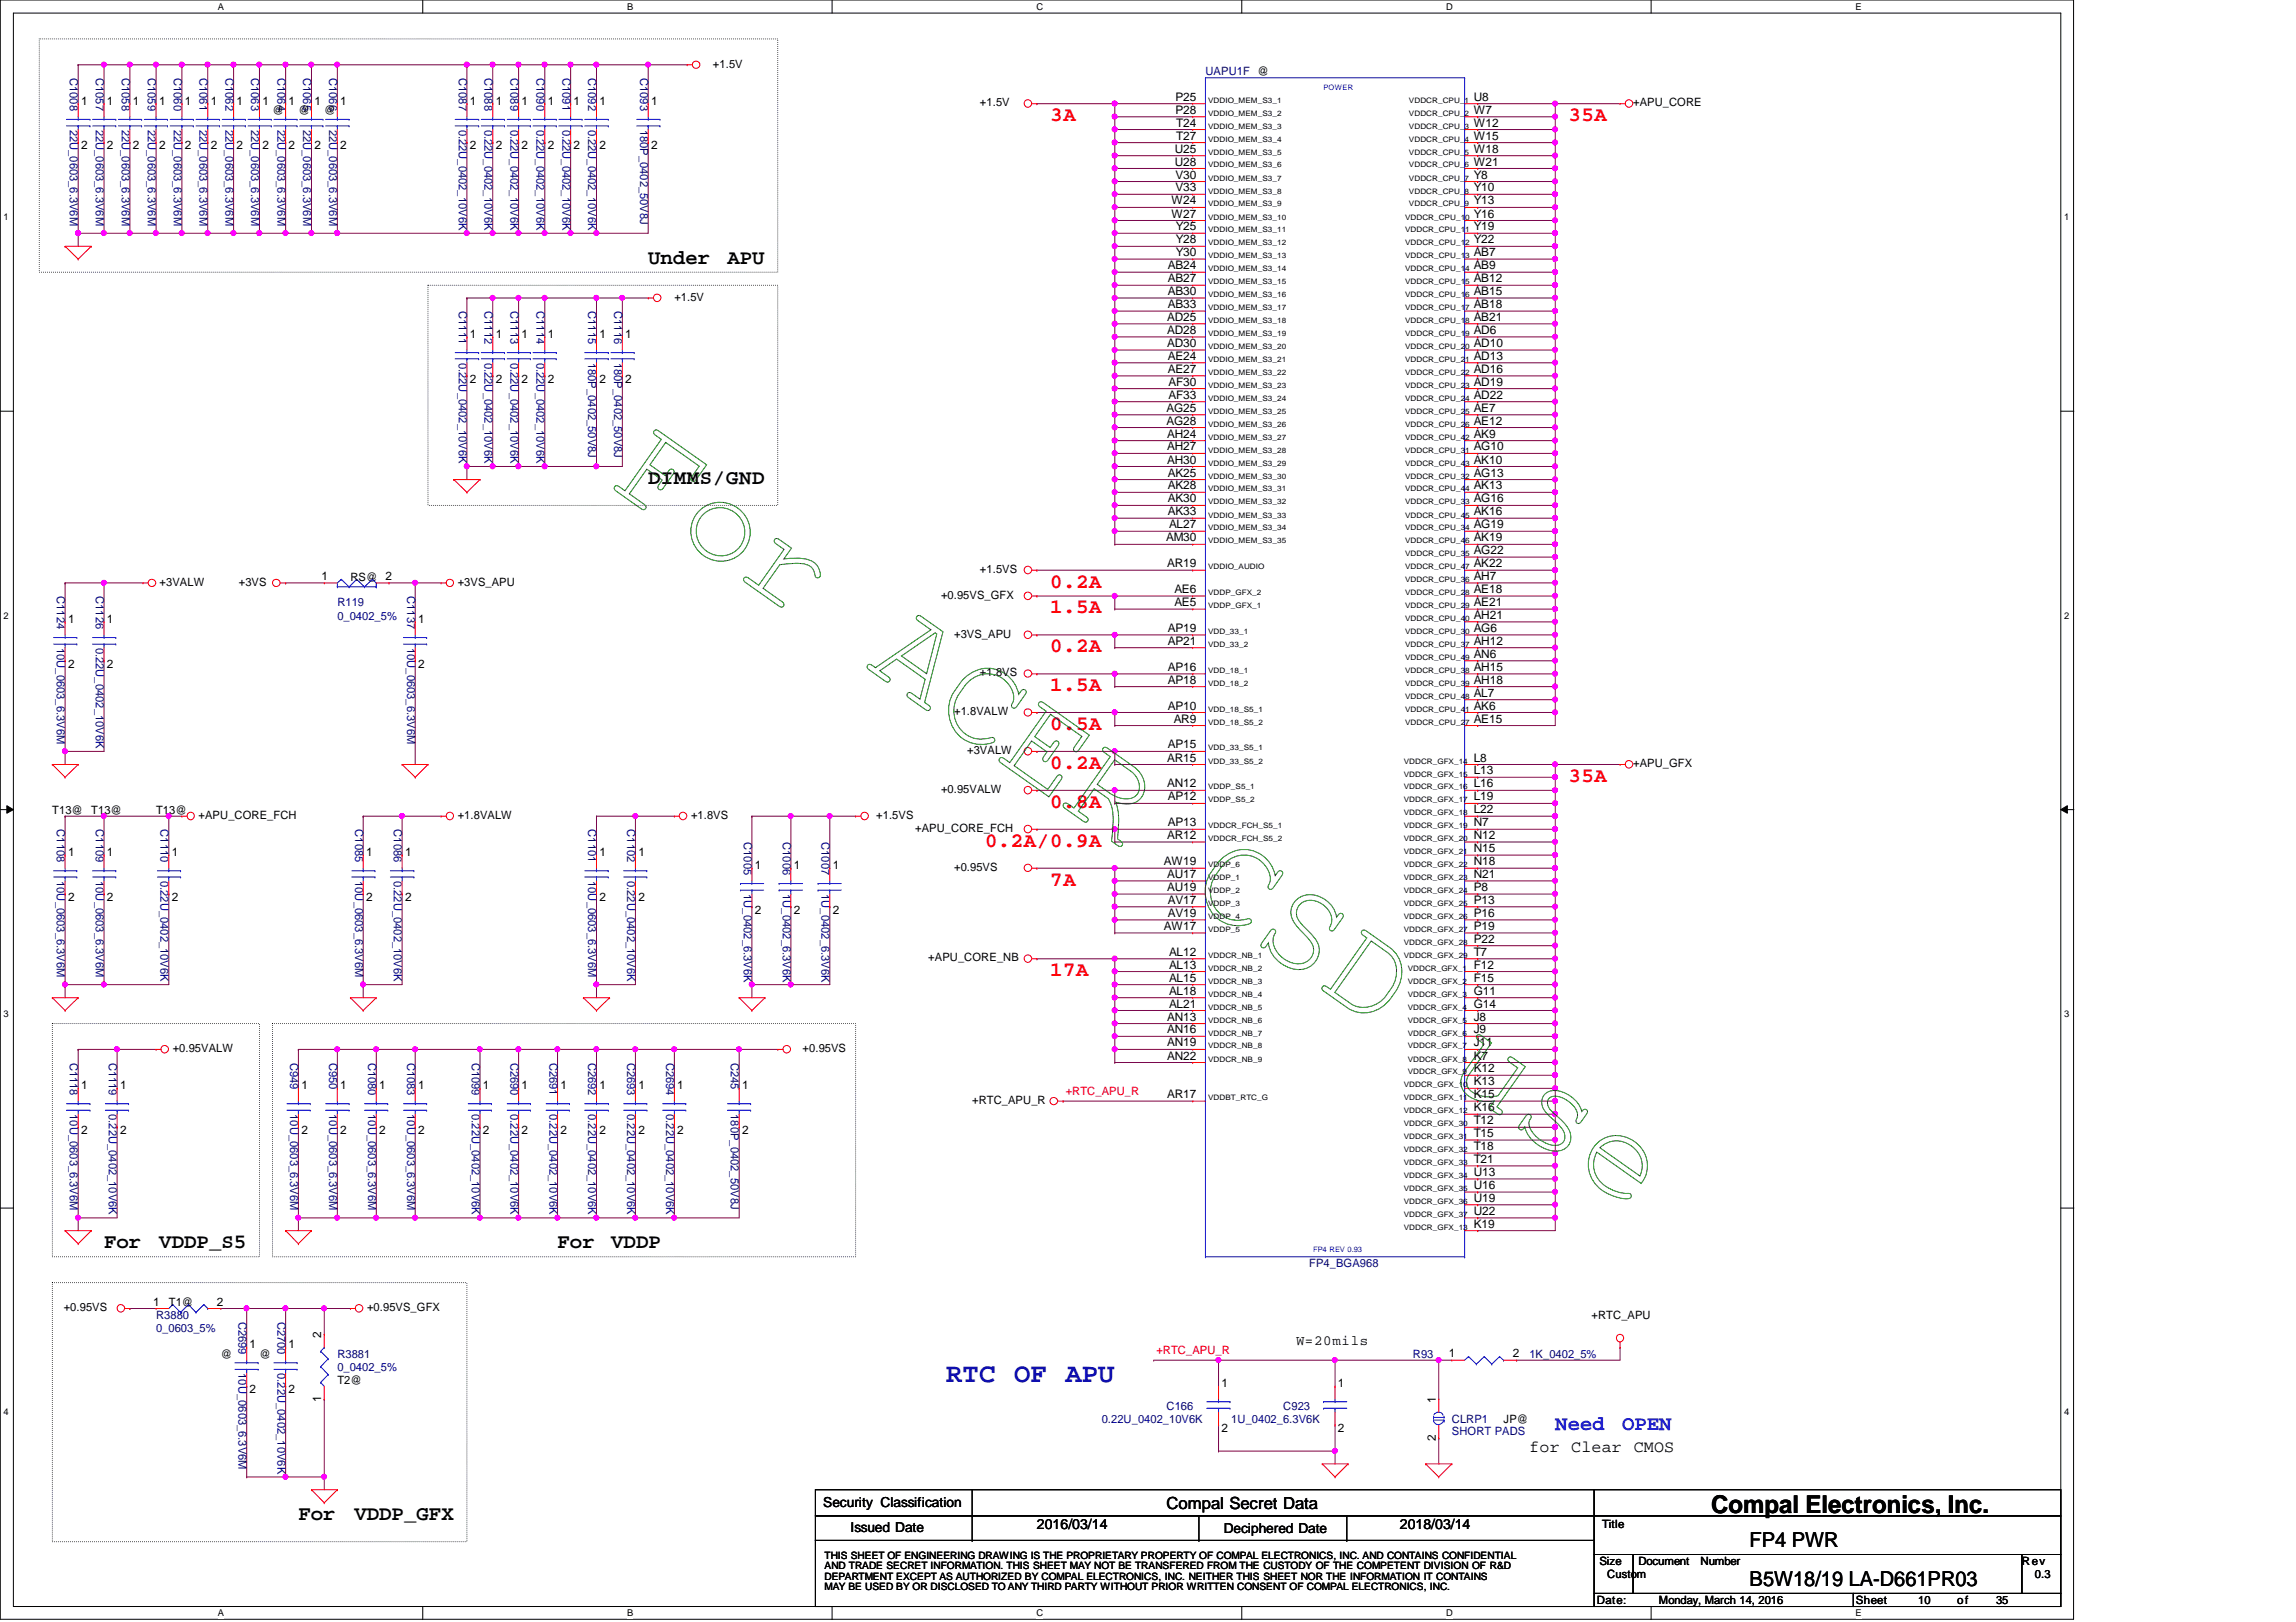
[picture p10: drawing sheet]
<svg xmlns="http://www.w3.org/2000/svg" width="297mm" height="210mm" viewBox="0 0 297 210" stroke-linecap="round" stroke-linejoin="round" font-family="sans-serif">
<defs><g id="words">
<text font-size="3.5" fill="#0000a0" x="122.4" y="178.9">RTC OF APU</text>
<text font-size="3.2" x="221.4" y="195.7">Compal Electronics, Inc.</text>
<g font-size="2.7" fill="#f00">
<text x="135.8" y="15.7">3A</text>
<text x="202.9" y="15.7">35A</text>
<text x="135.8" y="76">0.2A</text>
<text x="135.8" y="79.4">1.5A</text>
<text x="135.8" y="89.5">1.5A</text>
<text x="135.8" y="84.4">0.2A</text>
<text x="135.8" y="94.4">0.5A</text>
<text x="135.8" y="99.5">0.2A</text>
<text x="202.9" y="101.2">35A</text>
<text x="135.8" y="104.5">0.8A</text>
<text x="127.5" y="109.6">0.2A/0.9A</text>
<text x="135.8" y="114.6">7A</text>
<text x="135.8" y="126.3">17A</text>
</g>
<g font-size="2.7">
<text x="83.9" y="34.1">Under</text>
<text x="94.1" y="34.1">APU</text>
<text x="83.9" y="62.6">DIMMS/GND</text>
<text x="13.5" y="161.5">For</text>
<text x="20.6" y="161.5">VDDP_S5</text>
<text x="72.1" y="161.5">For</text>
<text x="79.1" y="161.5">VDDP</text>
<text x="38.6" y="196.7">For</text>
<text x="45.8" y="196.7">VDDP_GFX</text>
<text x="226.4" y="200.2">FP4 PWR</text>
<text x="226.4" y="205.3">B5W18/19 LA-D661PR03</text>
</g>
<g font-size="2.7" fill="#00f">
<text x="201.2" y="185">Need</text>
<text x="209.8" y="185">OPEN</text>
</g>
<g font-size="2.2">
<text x="197.9" y="187.9">for Clear</text>
<text x="211.4" y="187.9">CMOS</text>
<text x="150.9" y="195.3">Compal Secret Data</text>
</g>
<g font-size="1.8">
<text x="167.7" y="174.1">W=20mils</text>
<text x="106.5" y="195.1">Security Classification</text>
<text x="134.2" y="197.8">2016/03/14</text>
<text x="181.1" y="197.8">2018/03/14</text>
<text x="110" y="198.2">Issued Date</text>
<text x="158.3" y="198.4">Deciphered Date</text>
</g>
<g font-size="1.5" fill="#000080">
<text x="9.1" y="10.1" transform="rotate(90 9.1 10.1)">C1008</text>
<text x="12.4" y="10.1" transform="rotate(90 12.4 10.1)">C1057</text>
<text x="15.7" y="10.1" transform="rotate(90 15.7 10.1)">C1058</text>
<text x="19.1" y="10.1" transform="rotate(90 19.1 10.1)">C1059</text>
<text x="22.5" y="10.1" transform="rotate(90 22.5 10.1)">C1060</text>
<text x="25.8" y="10.1" transform="rotate(90 25.8 10.1)">C1061</text>
<text x="29.2" y="10.1" transform="rotate(90 29.2 10.1)">C1062</text>
<text x="32.5" y="10.1" transform="rotate(90 32.5 10.1)">C1063</text>
<text x="35.9" y="10.1" transform="rotate(90 35.9 10.1)">C1064</text>
<text x="39.2" y="10.1" transform="rotate(90 39.2 10.1)">C1065</text>
<text x="42.6" y="10.1" transform="rotate(90 42.6 10.1)">C1066</text>
<text x="59.3" y="10.1" transform="rotate(90 59.3 10.1)">C1087</text>
<text x="62.7" y="10.1" transform="rotate(90 62.7 10.1)">C1088</text>
<text x="66" y="10.1" transform="rotate(90 66 10.1)">C1089</text>
<text x="69.4" y="10.1" transform="rotate(90 69.4 10.1)">C1090</text>
<text x="72.8" y="10.1" transform="rotate(90 72.8 10.1)">C1091</text>
<text x="76.1" y="10.1" transform="rotate(90 76.1 10.1)">C1092</text>
<text x="82.8" y="10.1" transform="rotate(90 82.8 10.1)">C1093</text>
<text x="156" y="9.7">UAPU1F @</text>
<text x="9.1" y="16.8" transform="rotate(90 9.1 16.8)">22U_0603_6.3V6M</text>
<text x="12.4" y="16.8" transform="rotate(90 12.4 16.8)">22U_0603_6.3V6M</text>
<text x="15.7" y="16.8" transform="rotate(90 15.7 16.8)">22U_0603_6.3V6M</text>
<text x="19.1" y="16.8" transform="rotate(90 19.1 16.8)">22U_0603_6.3V6M</text>
<text x="22.5" y="16.8" transform="rotate(90 22.5 16.8)">22U_0603_6.3V6M</text>
<text x="25.8" y="16.8" transform="rotate(90 25.8 16.8)">22U_0603_6.3V6M</text>
<text x="29.2" y="16.8" transform="rotate(90 29.2 16.8)">22U_0603_6.3V6M</text>
<text x="32.5" y="16.8" transform="rotate(90 32.5 16.8)">22U_0603_6.3V6M</text>
<text x="35.9" y="16.8" transform="rotate(90 35.9 16.8)">22U_0603_6.3V6M</text>
<text x="39.2" y="16.8" transform="rotate(90 39.2 16.8)">22U_0603_6.3V6M</text>
<text x="42.6" y="16.8" transform="rotate(90 42.6 16.8)">22U_0603_6.3V6M</text>
<text x="59.3" y="16.8" transform="rotate(90 59.3 16.8)">0.22U_0402_10V6K</text>
<text x="62.7" y="16.8" transform="rotate(90 62.7 16.8)">0.22U_0402_10V6K</text>
<text x="66" y="16.8" transform="rotate(90 66 16.8)">0.22U_0402_10V6K</text>
<text x="69.4" y="16.8" transform="rotate(90 69.4 16.8)">0.22U_0402_10V6K</text>
<text x="72.8" y="16.8" transform="rotate(90 72.8 16.8)">0.22U_0402_10V6K</text>
<text x="76.1" y="16.8" transform="rotate(90 76.1 16.8)">0.22U_0402_10V6K</text>
<text x="82.8" y="16.8" transform="rotate(90 82.8 16.8)">180P_0402_50V8J</text>
<text x="59.3" y="40.3" transform="rotate(90 59.3 40.3)">C1111</text>
<text x="62.7" y="40.3" transform="rotate(90 62.7 40.3)">C1112</text>
<text x="66" y="40.3" transform="rotate(90 66 40.3)">C1113</text>
<text x="69.4" y="40.3" transform="rotate(90 69.4 40.3)">C1114</text>
<text x="76.1" y="40.3" transform="rotate(90 76.1 40.3)">C1115</text>
<text x="79.5" y="40.3" transform="rotate(90 79.5 40.3)">C1116</text>
<text x="59.3" y="46.9" transform="rotate(90 59.3 46.9)">0.22U_0402_10V6K</text>
<text x="62.7" y="46.9" transform="rotate(90 62.7 46.9)">0.22U_0402_10V6K</text>
<text x="66" y="46.9" transform="rotate(90 66 46.9)">0.22U_0402_10V6K</text>
<text x="69.4" y="46.9" transform="rotate(90 69.4 46.9)">0.22U_0402_10V6K</text>
<text x="76.1" y="46.9" transform="rotate(90 76.1 46.9)">180P_0402_50V8J</text>
<text x="79.5" y="46.9" transform="rotate(90 79.5 46.9)">180P_0402_50V8J</text>
<text x="7.4" y="77.1" transform="rotate(90 7.4 77.1)">C1124</text>
<text x="12.4" y="77.1" transform="rotate(90 12.4 77.1)">C1126</text>
<text x="52.7" y="77.1" transform="rotate(90 52.7 77.1)">C1137</text>
<text x="7.4" y="83.8" transform="rotate(90 7.4 83.8)">10U_0603_6.3V6M</text>
<text x="12.4" y="83.8" transform="rotate(90 12.4 83.8)">0.22U_0402_10V6K</text>
<text x="43.6" y="78.5">R119</text>
<text x="43.6" y="80.2">0_0402_5%</text>
<text x="52.7" y="83.8" transform="rotate(90 52.7 83.8)">10U_0603_6.3V6M</text>
<text x="7.4" y="107.3" transform="rotate(90 7.4 107.3)">C1108</text>
<text x="12.4" y="107.3" transform="rotate(90 12.4 107.3)">C1109</text>
<text x="20.8" y="107.3" transform="rotate(90 20.8 107.3)">C1110</text>
<text x="45.9" y="107.3" transform="rotate(90 45.9 107.3)">C1085</text>
<text x="51" y="107.3" transform="rotate(90 51 107.3)">C1086</text>
<text x="76.1" y="107.3" transform="rotate(90 76.1 107.3)">C1101</text>
<text x="81.1" y="107.3" transform="rotate(90 81.1 107.3)">C1102</text>
<text x="96.2" y="109" transform="rotate(90 96.2 109)">C1005</text>
<text x="101.3" y="109" transform="rotate(90 101.3 109)">C1006</text>
<text x="106.3" y="109" transform="rotate(90 106.3 109)">C1007</text>
<text x="7.4" y="114" transform="rotate(90 7.4 114)">10U_0603_6.3V6M</text>
<text x="12.4" y="114" transform="rotate(90 12.4 114)">10U_0603_6.3V6M</text>
<text x="20.8" y="114" transform="rotate(90 20.8 114)">0.22U_0402_10V6K</text>
<text x="45.9" y="114" transform="rotate(90 45.9 114)">10U_0603_6.3V6M</text>
<text x="51" y="114" transform="rotate(90 51 114)">0.22U_0402_10V6K</text>
<text x="76.1" y="114" transform="rotate(90 76.1 114)">10U_0603_6.3V6M</text>
<text x="81.1" y="114" transform="rotate(90 81.1 114)">0.22U_0402_10V6K</text>
<text x="96.2" y="115.7" transform="rotate(90 96.2 115.7)">1U_0402_6.3V6K</text>
<text x="101.3" y="115.7" transform="rotate(90 101.3 115.7)">1U_0402_6.3V6K</text>
<text x="106.3" y="115.7" transform="rotate(90 106.3 115.7)">1U_0402_6.3V6K</text>
<text x="9.1" y="137.5" transform="rotate(90 9.1 137.5)">C1118</text>
<text x="14.1" y="137.5" transform="rotate(90 14.1 137.5)">C1119</text>
<text x="37.5" y="137.5" transform="rotate(90 37.5 137.5)">C949</text>
<text x="42.6" y="137.5" transform="rotate(90 42.6 137.5)">C950</text>
<text x="47.6" y="137.5" transform="rotate(90 47.6 137.5)">C1080</text>
<text x="52.7" y="137.5" transform="rotate(90 52.7 137.5)">C1083</text>
<text x="61" y="137.5" transform="rotate(90 61 137.5)">C1099</text>
<text x="66" y="137.5" transform="rotate(90 66 137.5)">C2690</text>
<text x="71.1" y="137.5" transform="rotate(90 71.1 137.5)">C2691</text>
<text x="76.1" y="137.5" transform="rotate(90 76.1 137.5)">C2692</text>
<text x="81.1" y="137.5" transform="rotate(90 81.1 137.5)">C2693</text>
<text x="86.2" y="137.5" transform="rotate(90 86.2 137.5)">C2694</text>
<text x="94.6" y="137.5" transform="rotate(90 94.6 137.5)">C245</text>
<text x="9.1" y="144.2" transform="rotate(90 9.1 144.2)">10U_0603_6.3V6M</text>
<text x="14.1" y="144.2" transform="rotate(90 14.1 144.2)">0.22U_0402_10V6K</text>
<text x="37.5" y="144.2" transform="rotate(90 37.5 144.2)">10U_0603_6.3V6M</text>
<text x="42.6" y="144.2" transform="rotate(90 42.6 144.2)">10U_0603_6.3V6M</text>
<text x="47.6" y="144.2" transform="rotate(90 47.6 144.2)">10U_0603_6.3V6M</text>
<text x="52.7" y="144.2" transform="rotate(90 52.7 144.2)">10U_0603_6.3V6M</text>
<text x="61" y="144.2" transform="rotate(90 61 144.2)">0.22U_0402_10V6K</text>
<text x="66" y="144.2" transform="rotate(90 66 144.2)">0.22U_0402_10V6K</text>
<text x="71.1" y="144.2" transform="rotate(90 71.1 144.2)">0.22U_0402_10V6K</text>
<text x="76.1" y="144.2" transform="rotate(90 76.1 144.2)">0.22U_0402_10V6K</text>
<text x="81.1" y="144.2" transform="rotate(90 81.1 144.2)">0.22U_0402_10V6K</text>
<text x="86.2" y="144.2" transform="rotate(90 86.2 144.2)">0.22U_0402_10V6K</text>
<text x="94.6" y="144.2" transform="rotate(90 94.6 144.2)">180P_0402_50V8J</text>
<text x="169.4" y="164">FP4_BGA968</text>
<text x="20.2" y="170.7">R3880</text>
<text x="20.2" y="172.4">0_0603_5%</text>
<text x="30.9" y="171" transform="rotate(90 30.9 171)">C2699</text>
<text x="35.9" y="171" transform="rotate(90 35.9 171)">C2700</text>
<text x="30.9" y="177.7" transform="rotate(90 30.9 177.7)">10U_0603_6.3V6M</text>
<text x="35.9" y="177.7" transform="rotate(90 35.9 177.7)">0.22U_0402_10V6K</text>
<text x="43.6" y="175.7">R3881</text>
<text x="43.6" y="177.4">0_0402_5%</text>
<text x="182.8" y="175.7">R93</text>
<text x="197.9" y="175.7">1K_0402_5%</text>
<text x="142.5" y="184.1">0.22U_0402_10V6K</text>
<text x="150.9" y="182.4">C166</text>
<text x="159.3" y="184.1">1U_0402_6.3V6K</text>
<text x="166" y="182.4">C923</text>
<text x="187.8" y="184.1">CLRP1</text>
<text x="187.8" y="185.8">SHORT PADS</text>
</g>
<g font-size="1.5">
<text x="92.2" y="8.8">+1.5V</text>
<text x="10.5" y="13.6">1</text>
<text x="13.8" y="13.6">1</text>
<text x="17.2" y="13.6">1</text>
<text x="20.6" y="13.6">1</text>
<text x="23.9" y="13.6">1</text>
<text x="27.3" y="13.6">1</text>
<text x="30.6" y="13.6">1</text>
<text x="33.9" y="13.6">1</text>
<text x="35.3" y="14.8">@</text>
<text x="37.3" y="13.6">1</text>
<text x="38.6" y="14.8">@</text>
<text x="40.7" y="13.6">1</text>
<text x="41.9" y="14.8">@</text>
<text x="44" y="13.6">1</text>
<text x="60.8" y="13.6">1</text>
<text x="64.1" y="13.6">1</text>
<text x="67.5" y="13.6">1</text>
<text x="70.9" y="13.6">1</text>
<text x="74.2" y="13.6">1</text>
<text x="77.6" y="13.6">1</text>
<text x="84.2" y="13.6">1</text>
<text x="126.8" y="13.8">+1.5V</text>
<text x="152.1" y="14.7">P28</text>
<text x="152.1" y="13">P25</text>
<text x="152.2" y="16.4">T24</text>
<text x="190.7" y="16.4">W12</text>
<text x="190.7" y="14.7">W7</text>
<text x="190.7" y="13">U8</text>
<text x="211.3" y="13.8">+APU_CORE</text>
<text x="10.5" y="19.3">2</text>
<text x="13.8" y="19.3">2</text>
<text x="17.2" y="19.3">2</text>
<text x="20.6" y="19.3">2</text>
<text x="23.9" y="19.3">2</text>
<text x="27.3" y="19.3">2</text>
<text x="30.6" y="19.3">2</text>
<text x="33.9" y="19.3">2</text>
<text x="37.3" y="19.3">2</text>
<text x="40.7" y="19.3">2</text>
<text x="44" y="19.3">2</text>
<text x="60.8" y="19.3">2</text>
<text x="64.1" y="19.3">2</text>
<text x="67.5" y="19.3">2</text>
<text x="70.9" y="19.3">2</text>
<text x="74.2" y="19.3">2</text>
<text x="77.6" y="19.3">2</text>
<text x="84.2" y="19.3">2</text>
<text x="152" y="21.4">U28</text>
<text x="152" y="19.8">U25</text>
<text x="152.1" y="23.1">V30</text>
<text x="152.2" y="18.1">T27</text>
<text x="190.7" y="23.1">Y8</text>
<text x="190.7" y="21.4">W21</text>
<text x="190.7" y="19.8">W18</text>
<text x="190.7" y="18.1">W15</text>
<text x="151.5" y="28.2">W27</text>
<text x="151.5" y="26.5">W24</text>
<text x="152.1" y="24.8">V33</text>
<text x="152.1" y="29.8">Y25</text>
<text x="190.7" y="29.8">Y19</text>
<text x="190.7" y="28.2">Y16</text>
<text x="190.7" y="26.5">Y13</text>
<text x="190.7" y="24.8">Y10</text>
<text x="151.1" y="34.8">AB24</text>
<text x="152.1" y="33.1">Y30</text>
<text x="152.1" y="31.5">Y28</text>
<text x="190.7" y="34.8">AB9</text>
<text x="190.7" y="33.1">AB7</text>
<text x="190.7" y="31.5">Y22</text>
<text x="87.2" y="38.9">+1.5V</text>
<text x="151" y="41.5">AD25</text>
<text x="151.1" y="39.9">AB33</text>
<text x="151.1" y="38.2">AB30</text>
<text x="151.1" y="36.5">AB27</text>
<text x="190.7" y="41.5">AB21</text>
<text x="190.7" y="39.9">AB18</text>
<text x="190.7" y="38.2">AB15</text>
<text x="190.7" y="36.5">AB12</text>
<text x="60.8" y="43.8">1</text>
<text x="64.1" y="43.8">1</text>
<text x="67.5" y="43.8">1</text>
<text x="70.9" y="43.8">1</text>
<text x="77.6" y="43.8">1</text>
<text x="80.9" y="43.8">1</text>
<text x="151" y="44.9">AD30</text>
<text x="151" y="43.2">AD28</text>
<text x="151.1" y="46.6">AE24</text>
<text x="190.7" y="46.6">AD13</text>
<text x="190.7" y="44.9">AD10</text>
<text x="190.7" y="43.2">AD6</text>
<text x="60.8" y="49.5">2</text>
<text x="64.1" y="49.5">2</text>
<text x="67.5" y="49.5">2</text>
<text x="70.9" y="49.5">2</text>
<text x="77.6" y="49.5">2</text>
<text x="80.9" y="49.5">2</text>
<text x="150.9" y="53.3">AG25</text>
<text x="151.1" y="48.3">AE27</text>
<text x="151.2" y="51.6">AF33</text>
<text x="151.2" y="49.9">AF30</text>
<text x="190.7" y="53.3">AE7</text>
<text x="190.7" y="51.6">AD22</text>
<text x="190.7" y="49.9">AD19</text>
<text x="190.7" y="48.3">AD16</text>
<text x="150.9" y="54.9">AG28</text>
<text x="151" y="60">AH30</text>
<text x="151" y="58.3">AH27</text>
<text x="151" y="56.6">AH24</text>
<text x="190.7" y="60">AK10</text>
<text x="190.7" y="58.3">AG10</text>
<text x="190.7" y="56.6">AK9</text>
<text x="190.7" y="54.9">AE12</text>
<text x="151.1" y="65">AK30</text>
<text x="151.1" y="63.3">AK28</text>
<text x="151.1" y="61.7">AK25</text>
<text x="190.7" y="65">AG16</text>
<text x="190.7" y="63.3">AK13</text>
<text x="190.7" y="61.7">AG13</text>
<text x="150.9" y="70.1">AM30</text>
<text x="151.1" y="66.7">AK33</text>
<text x="151.3" y="68.4">AL27</text>
<text x="190.7" y="71.7">AG22</text>
<text x="190.7" y="70.1">AK19</text>
<text x="190.7" y="68.4">AG19</text>
<text x="190.7" y="66.7">AK16</text>
<text x="20.7" y="75.8">+3VALW</text>
<text x="30.9" y="75.8">+3VS</text>
<text x="41.6" y="75.1">1</text>
<text x="45.3" y="75.1">RS@ 2</text>
<text x="59.2" y="75.8">+3VS_APU</text>
<text x="121.7" y="77.5">+0.95VS_GFX</text>
<text x="126.8" y="74.1">+1.5VS</text>
<text x="151" y="73.4">AR19</text>
<text x="151.9" y="76.8">AE6</text>
<text x="190.7" y="76.8">AE18</text>
<text x="190.7" y="75.1">AH7</text>
<text x="190.7" y="73.4">AK22</text>
<text x="8.8" y="80.6">1</text>
<text x="13.8" y="80.6">1</text>
<text x="54.1" y="80.6">1</text>
<text x="123.4" y="82.5">+3VS_APU</text>
<text x="151.1" y="83.4">AP21</text>
<text x="151.1" y="81.8">AP19</text>
<text x="151.9" y="78.4">AE5</text>
<text x="190.7" y="83.4">AH12</text>
<text x="190.7" y="81.8">AG6</text>
<text x="190.7" y="80.1">AH21</text>
<text x="190.7" y="78.4">AE21</text>
<text x="8.8" y="86.4">2</text>
<text x="13.8" y="86.4">2</text>
<text x="54.1" y="86.4">2</text>
<text x="126.8" y="87.5">+1.8VS</text>
<text x="151.1" y="88.5">AP18</text>
<text x="151.1" y="86.8">AP16</text>
<text x="190.7" y="88.5">AH18</text>
<text x="190.7" y="86.8">AH15</text>
<text x="190.7" y="85.1">AN6</text>
<text x="123.4" y="92.6">+1.8VALW</text>
<text x="151.1" y="91.8">AP10</text>
<text x="151.8" y="93.5">AR9</text>
<text x="190.7" y="93.5">AE15</text>
<text x="190.7" y="91.8">AK6</text>
<text x="190.7" y="90.2">AL7</text>
<text x="125.1" y="97.6">+3VALW</text>
<text x="151" y="101.9">AN12</text>
<text x="151" y="98.6">AR15</text>
<text x="151.1" y="96.9">AP15</text>
<text x="190.7" y="101.9">L16</text>
<text x="190.7" y="100.2">L13</text>
<text x="190.7" y="98.6">L8</text>
<text x="211.3" y="99.3">+APU_GFX</text>
<text x="6.8" y="105.3">T13@</text>
<text x="11.8" y="105.3">T13@</text>
<text x="20.2" y="105.3">T13@</text>
<text x="25.7" y="106">+APU_CORE_FCH</text>
<text x="59.2" y="106">+1.8VALW</text>
<text x="89.4" y="106">+1.8VS</text>
<text x="113.4" y="106">+1.5VS</text>
<text x="118.4" y="107.7">+APU_CORE_FCH</text>
<text x="121.7" y="102.6">+0.95VALW</text>
<text x="151.1" y="106.9">AP13</text>
<text x="151.1" y="103.6">AP12</text>
<text x="190.7" y="106.9">N7</text>
<text x="190.7" y="105.2">L22</text>
<text x="190.7" y="103.6">L19</text>
<text x="8.8" y="110.8">1</text>
<text x="13.8" y="110.8">1</text>
<text x="22.2" y="110.8">1</text>
<text x="47.4" y="110.8">1</text>
<text x="52.4" y="110.8">1</text>
<text x="77.6" y="110.8">1</text>
<text x="82.6" y="110.8">1</text>
<text x="97.7" y="112.5">1</text>
<text x="102.7" y="112.5">1</text>
<text x="107.7" y="112.5">1</text>
<text x="123.4" y="112.7">+0.95VS</text>
<text x="150.6" y="112">AW19</text>
<text x="151" y="113.6">AU17</text>
<text x="151" y="108.6">AR12</text>
<text x="190.7" y="113.6">N21</text>
<text x="190.7" y="112">N18</text>
<text x="190.7" y="110.3">N15</text>
<text x="190.7" y="108.6">N12</text>
<text x="8.8" y="116.6">2</text>
<text x="13.8" y="116.6">2</text>
<text x="22.2" y="116.6">2</text>
<text x="47.4" y="116.6">2</text>
<text x="52.4" y="116.6">2</text>
<text x="77.6" y="116.6">2</text>
<text x="82.6" y="116.6">2</text>
<text x="97.7" y="118.3">2</text>
<text x="102.7" y="118.3">2</text>
<text x="107.7" y="118.3">2</text>
<text x="151" y="115.3">AU19</text>
<text x="151.1" y="118.7">AV19</text>
<text x="151.1" y="117">AV17</text>
<text x="190.7" y="118.7">P16</text>
<text x="190.7" y="117">P13</text>
<text x="190.7" y="115.3">P8</text>
<text x="120.1" y="124.4">+APU_CORE_NB</text>
<text x="150.6" y="120.4">AW17</text>
<text x="151.3" y="125.3">AL13</text>
<text x="151.3" y="123.7">AL12</text>
<text x="190.7" y="125.3">F12</text>
<text x="190.7" y="123.7">T7</text>
<text x="190.7" y="122">P22</text>
<text x="190.7" y="120.4">P19</text>
<text x="151.3" y="130.4">AL21</text>
<text x="151.3" y="128.7">AL18</text>
<text x="151.3" y="127">AL15</text>
<text x="190.7" y="130.4">G14</text>
<text x="190.7" y="128.7">G11</text>
<text x="190.7" y="127">F15</text>
<text x="22.3" y="136.1">+0.95VALW</text>
<text x="103.8" y="136.1">+0.95VS</text>
<text x="151" y="137.1">AN22</text>
<text x="151" y="135.4">AN19</text>
<text x="151" y="133.7">AN16</text>
<text x="151" y="132.1">AN13</text>
<text x="190.7" y="137.1">K7</text>
<text x="190.7" y="135.4">J11</text>
<text x="190.7" y="133.7">J9</text>
<text x="190.7" y="132.1">J8</text>
<text x="10.5" y="141">1</text>
<text x="15.5" y="141">1</text>
<text x="39" y="141">1</text>
<text x="44" y="141">1</text>
<text x="49.1" y="141">1</text>
<text x="54.1" y="141">1</text>
<text x="62.5" y="141">1</text>
<text x="67.5" y="141">1</text>
<text x="72.5" y="141">1</text>
<text x="77.6" y="141">1</text>
<text x="82.6" y="141">1</text>
<text x="87.6" y="141">1</text>
<text x="96" y="141">1</text>
<text x="125.8" y="142.9">+RTC_APU_R</text>
<text x="151" y="142.1">AR17</text>
<text x="190.7" y="143.8">K16</text>
<text x="190.7" y="142.1">K15</text>
<text x="190.7" y="140.5">K13</text>
<text x="190.7" y="138.8">K12</text>
<text x="10.5" y="146.8">2</text>
<text x="15.5" y="146.8">2</text>
<text x="39" y="146.8">2</text>
<text x="44" y="146.8">2</text>
<text x="49.1" y="146.8">2</text>
<text x="54.1" y="146.8">2</text>
<text x="62.5" y="146.8">2</text>
<text x="67.5" y="146.8">2</text>
<text x="72.5" y="146.8">2</text>
<text x="77.6" y="146.8">2</text>
<text x="82.6" y="146.8">2</text>
<text x="87.6" y="146.8">2</text>
<text x="96" y="146.8">2</text>
<text x="190.7" y="148.8">T18</text>
<text x="190.7" y="147.2">T15</text>
<text x="190.7" y="145.5">T12</text>
<text x="190.7" y="155.5">U19</text>
<text x="190.7" y="153.9">U16</text>
<text x="190.7" y="152.2">U13</text>
<text x="190.7" y="150.5">T21</text>
<text x="190.7" y="158.9">K19</text>
<text x="190.7" y="157.2">U22</text>
<text x="8.3" y="169.7">+0.95VS</text>
<text x="19.8" y="169">1</text>
<text x="21.8" y="169">T1@</text>
<text x="28.1" y="169">2</text>
<text x="41.6" y="173.2" transform="rotate(-90 41.6 173.2)">2</text>
<text x="47.5" y="169.7">+0.95VS_GFX</text>
<text x="205.9" y="170.7">+RTC_APU</text>
<text x="28.6" y="175.7">@</text>
<text x="32.3" y="174.5">1</text>
<text x="33.6" y="175.7">@</text>
<text x="37.3" y="174.5">1</text>
<text x="43.6" y="179.1">T2@</text>
<text x="158" y="179.5">1</text>
<text x="173.1" y="179.5">1</text>
<text x="187.4" y="175.6">1</text>
<text x="195.7" y="175.6">2</text>
<text x="32.3" y="180.3">2</text>
<text x="37.3" y="180.3">2</text>
<text x="41.6" y="181.4" transform="rotate(-90 41.6 181.4)">1</text>
<text x="158" y="185.3">2</text>
<text x="173.1" y="185.3">2</text>
<text x="185.8" y="181.6" transform="rotate(-90 185.8 181.6)">1</text>
<text x="194.5" y="184.1">JP@</text>
<text x="185.8" y="186.4" transform="rotate(-90 185.8 186.4)">2</text>
<text x="207.3" y="197.7">Title</text>
<text x="206.9" y="202.5">Size</text>
<text x="212" y="202.5">Document</text>
<text x="220" y="202.5">Number</text>
<text x="261.6" y="202.5">Rev</text>
<text x="206.6" y="207.6">Date:</text>
<text x="207.9" y="204.2">Custom</text>
<text x="214.6" y="207.6">Monday, March 14, 2016</text>
<text x="240.1" y="207.6">Sheet</text>
<text x="248.2" y="207.6">10</text>
<text x="253.2" y="207.6">of</text>
<text x="258.2" y="207.6">35</text>
<text x="263.3" y="204.2">0.3</text>
</g>
<g font-size="1.5" fill="#f00">
<text x="137.9" y="141.7">+RTC_APU_R</text>
<text x="149.6" y="175.3">+RTC_APU_R</text>
</g>
<g font-size="1.3">
<text x="106.7" y="201.7">THIS SHEET OF ENGINEERING DRAWING IS THE PROPRIETARY PROPERTY OF COMPAL ELECTRONICS, INC. AND CONTAINS CONFIDENTIAL</text>
<text x="106.7" y="203.1">AND TRADE SECRET INFORMATION. THIS SHEET MAY NOT BE TRANSFERED FROM THE CUSTODY OF THE COMPETENT DIVISION OF R&amp;D</text>
<text x="106.7" y="204.4">DEPARTMENT EXCEPT AS AUTHORIZED BY COMPAL ELECTRONICS, INC. NEITHER THIS SHEET NOR THE INFORMATION IT CONTAINS</text>
<text x="106.7" y="205.8">MAY BE USED BY OR DISCLOSED TO ANY THIRD PARTY WITHOUT PRIOR WRITTEN CONSENT OF COMPAL ELECTRONICS, INC.</text>
</g>
<g font-size="1.2">
<text x="28.2" y="1.3">A</text>
<text x="81.1" y="1.3">B</text>
<text x="134.1" y="1.3">C</text>
<text x="187.1" y="1.3">D</text>
<text x="240.1" y="1.3">E</text>
<text x=".5" y="28.5">1</text>
<text x="267" y="28.5">1</text>
<text x=".5" y="80.1">2</text>
<text x="267" y="80.1">2</text>
<text x=".5" y="131.6">3</text>
<text x="267" y="131.6">3</text>
<text x=".5" y="183.2">4</text>
<text x="267" y="183.2">4</text>
<text x="28.2" y="209.2">A</text>
<text x="81.1" y="209.2">B</text>
<text x="134.1" y="209.2">C</text>
<text x="187.1" y="209.2">D</text>
<text x="240.1" y="209.2">E</text>
</g>
<g font-size="1" fill="#00f">
<text x="171.2" y="11.6">POWER</text>
<text x="169.9" y="162">FP4 REV 0.93</text>
</g>
<g font-size="1">
<text x="156.3" y="16.7">VDDIO_MEM_S3_3</text>
<text x="156.3" y="15">VDDIO_MEM_S3_2</text>
<text x="156.3" y="13.3">VDDIO_MEM_S3_1</text>
<text x="182.3" y="16.7">VDDCR_CPU_3</text>
<text x="182.3" y="15">VDDCR_CPU_2</text>
<text x="182.3" y="13.3">VDDCR_CPU_1</text>
<text x="156.3" y="23.4">VDDIO_MEM_S3_7</text>
<text x="156.3" y="21.7">VDDIO_MEM_S3_6</text>
<text x="156.3" y="20">VDDIO_MEM_S3_5</text>
<text x="156.3" y="18.3">VDDIO_MEM_S3_4</text>
<text x="182.3" y="23.4">VDDCR_CPU_7</text>
<text x="182.3" y="21.7">VDDCR_CPU_6</text>
<text x="182.3" y="20">VDDCR_CPU_5</text>
<text x="182.3" y="18.3">VDDCR_CPU_4</text>
<text x="156.3" y="28.4">VDDIO_MEM_S3_10</text>
<text x="156.3" y="26.7">VDDIO_MEM_S3_9</text>
<text x="156.3" y="25.1">VDDIO_MEM_S3_8</text>
<text x="181.8" y="28.4">VDDCR_CPU_10</text>
<text x="182.3" y="26.7">VDDCR_CPU_9</text>
<text x="182.3" y="25.1">VDDCR_CPU_8</text>
<text x="156.3" y="35.1">VDDIO_MEM_S3_14</text>
<text x="156.3" y="33.4">VDDIO_MEM_S3_13</text>
<text x="156.3" y="31.7">VDDIO_MEM_S3_12</text>
<text x="156.3" y="30.1">VDDIO_MEM_S3_11</text>
<text x="181.8" y="35.1">VDDCR_CPU_14</text>
<text x="181.8" y="33.4">VDDCR_CPU_13</text>
<text x="181.8" y="31.7">VDDCR_CPU_12</text>
<text x="181.8" y="30.1">VDDCR_CPU_11</text>
<text x="156.3" y="41.8">VDDIO_MEM_S3_18</text>
<text x="156.3" y="40.1">VDDIO_MEM_S3_17</text>
<text x="156.3" y="38.4">VDDIO_MEM_S3_16</text>
<text x="156.3" y="36.8">VDDIO_MEM_S3_15</text>
<text x="181.8" y="41.8">VDDCR_CPU_18</text>
<text x="181.8" y="40.1">VDDCR_CPU_17</text>
<text x="181.8" y="38.4">VDDCR_CPU_16</text>
<text x="181.8" y="36.8">VDDCR_CPU_15</text>
<text x="156.3" y="46.8">VDDIO_MEM_S3_21</text>
<text x="156.3" y="45.2">VDDIO_MEM_S3_20</text>
<text x="156.3" y="43.5">VDDIO_MEM_S3_19</text>
<text x="181.8" y="46.8">VDDCR_CPU_21</text>
<text x="181.8" y="45.2">VDDCR_CPU_20</text>
<text x="181.8" y="43.5">VDDCR_CPU_19</text>
<text x="156.3" y="53.6">VDDIO_MEM_S3_25</text>
<text x="156.3" y="51.9">VDDIO_MEM_S3_24</text>
<text x="156.3" y="50.2">VDDIO_MEM_S3_23</text>
<text x="156.3" y="48.5">VDDIO_MEM_S3_22</text>
<text x="181.8" y="53.6">VDDCR_CPU_25</text>
<text x="181.8" y="51.9">VDDCR_CPU_24</text>
<text x="181.8" y="50.2">VDDCR_CPU_23</text>
<text x="181.8" y="48.5">VDDCR_CPU_22</text>
<text x="156.3" y="58.6">VDDIO_MEM_S3_28</text>
<text x="156.3" y="56.9">VDDIO_MEM_S3_27</text>
<text x="156.3" y="55.2">VDDIO_MEM_S3_26</text>
<text x="181.8" y="58.6">VDDCR_CPU_31</text>
<text x="181.8" y="56.9">VDDCR_CPU_42</text>
<text x="181.8" y="55.2">VDDCR_CPU_26</text>
<text x="156.3" y="65.3">VDDIO_MEM_S3_32</text>
<text x="156.3" y="63.6">VDDIO_MEM_S3_31</text>
<text x="156.3" y="61.9">VDDIO_MEM_S3_30</text>
<text x="156.3" y="60.2">VDDIO_MEM_S3_29</text>
<text x="181.8" y="65.3">VDDCR_CPU_33</text>
<text x="181.8" y="63.6">VDDCR_CPU_44</text>
<text x="181.8" y="61.9">VDDCR_CPU_32</text>
<text x="181.8" y="60.2">VDDCR_CPU_43</text>
<text x="156.3" y="70.3">VDDIO_MEM_S3_35</text>
<text x="156.3" y="68.6">VDDIO_MEM_S3_34</text>
<text x="156.3" y="67">VDDIO_MEM_S3_33</text>
<text x="181.8" y="72">VDDCR_CPU_35</text>
<text x="181.8" y="70.3">VDDCR_CPU_46</text>
<text x="181.8" y="68.6">VDDCR_CPU_34</text>
<text x="181.8" y="67">VDDCR_CPU_45</text>
<text x="156.3" y="77">VDDP_GFX_2</text>
<text x="156.3" y="73.7">VDDIO_AUDIO</text>
<text x="181.8" y="77">VDDCR_CPU_28</text>
<text x="181.8" y="75.4">VDDCR_CPU_36</text>
<text x="181.8" y="73.7">VDDCR_CPU_47</text>
<text x="156.3" y="83.7">VDD_33_2</text>
<text x="156.3" y="82">VDD_33_1</text>
<text x="156.3" y="78.7">VDDP_GFX_1</text>
<text x="181.8" y="83.7">VDDCR_CPU_37</text>
<text x="181.8" y="82">VDDCR_CPU_30</text>
<text x="181.8" y="80.3">VDDCR_CPU_40</text>
<text x="181.8" y="78.7">VDDCR_CPU_29</text>
<text x="156.3" y="88.7">VDD_18_2</text>
<text x="156.3" y="87.1">VDD_18_1</text>
<text x="181.8" y="88.7">VDDCR_CPU_39</text>
<text x="181.8" y="87.1">VDDCR_CPU_38</text>
<text x="181.8" y="85.4">VDDCR_CPU_49</text>
<text x="156.3" y="93.8">VDD_18_S5_2</text>
<text x="156.3" y="92.1">VDD_18_S5_1</text>
<text x="181.8" y="93.8">VDDCR_CPU_27</text>
<text x="181.8" y="92.1">VDDCR_CPU_41</text>
<text x="181.8" y="90.4">VDDCR_CPU_48</text>
<text x="156.3" y="98.8">VDD_33_S5_2</text>
<text x="156.3" y="97.1">VDD_33_S5_1</text>
<text x="181.6" y="100.5">VDDCR_GFX_15</text>
<text x="181.6" y="98.8">VDDCR_GFX_14</text>
<text x="156.3" y="107.2">VDDCR_FCH_S5_1</text>
<text x="156.3" y="103.8">VDDP_S5_2</text>
<text x="156.3" y="102.2">VDDP_S5_1</text>
<text x="181.6" y="107.2">VDDCR_GFX_19</text>
<text x="181.6" y="105.5">VDDCR_GFX_18</text>
<text x="181.6" y="103.8">VDDCR_GFX_17</text>
<text x="181.6" y="102.2">VDDCR_GFX_16</text>
<text x="156.3" y="113.9">VDDP_1</text>
<text x="156.3" y="112.2">VDDP_6</text>
<text x="156.3" y="108.9">VDDCR_FCH_S5_2</text>
<text x="181.6" y="113.9">VDDCR_GFX_23</text>
<text x="181.6" y="112.2">VDDCR_GFX_22</text>
<text x="181.6" y="110.5">VDDCR_GFX_21</text>
<text x="181.6" y="108.9">VDDCR_GFX_20</text>
<text x="156.3" y="118.9">VDDP_4</text>
<text x="156.3" y="117.3">VDDP_3</text>
<text x="156.3" y="115.6">VDDP_2</text>
<text x="181.6" y="118.9">VDDCR_GFX_26</text>
<text x="181.6" y="117.3">VDDCR_GFX_25</text>
<text x="181.6" y="115.6">VDDCR_GFX_24</text>
<text x="156.3" y="125.6">VDDCR_NB_2</text>
<text x="156.3" y="124">VDDCR_NB_1</text>
<text x="156.3" y="120.6">VDDP_5</text>
<text x="181.6" y="124">VDDCR_GFX_29</text>
<text x="181.6" y="122.3">VDDCR_GFX_28</text>
<text x="181.6" y="120.6">VDDCR_GFX_27</text>
<text x="182.1" y="125.6">VDDCR_GFX_1</text>
<text x="156.3" y="130.6">VDDCR_NB_5</text>
<text x="156.3" y="129">VDDCR_NB_4</text>
<text x="156.3" y="127.3">VDDCR_NB_3</text>
<text x="182.1" y="130.6">VDDCR_GFX_4</text>
<text x="182.1" y="129">VDDCR_GFX_3</text>
<text x="182.1" y="127.3">VDDCR_GFX_2</text>
<text x="156.3" y="137.4">VDDCR_NB_9</text>
<text x="156.3" y="135.7">VDDCR_NB_8</text>
<text x="156.3" y="134">VDDCR_NB_7</text>
<text x="156.3" y="132.3">VDDCR_NB_6</text>
<text x="182.1" y="137.4">VDDCR_GFX_8</text>
<text x="182.1" y="135.7">VDDCR_GFX_7</text>
<text x="182.1" y="134">VDDCR_GFX_6</text>
<text x="182.1" y="132.3">VDDCR_GFX_5</text>
<text x="156.3" y="142.4">VDDBT_RTC_G</text>
<text x="181.6" y="142.4">VDDCR_GFX_11</text>
<text x="181.6" y="140.7">VDDCR_GFX_10</text>
<text x="182.1" y="139">VDDCR_GFX_9</text>
<text x="181.6" y="149.1">VDDCR_GFX_32</text>
<text x="181.6" y="147.4">VDDCR_GFX_31</text>
<text x="181.6" y="145.8">VDDCR_GFX_30</text>
<text x="181.6" y="144.1">VDDCR_GFX_12</text>
<text x="181.6" y="155.8">VDDCR_GFX_36</text>
<text x="181.6" y="154.1">VDDCR_GFX_35</text>
<text x="181.6" y="152.4">VDDCR_GFX_34</text>
<text x="181.6" y="150.8">VDDCR_GFX_33</text>
<text x="181.6" y="159.2">VDDCR_GFX_13</text>
<text x="181.6" y="157.5">VDDCR_GFX_37</text>
</g>
</g></defs>
<path d="M0 0h268.3v209.5h-268.3zM1.7 1.7h264.9v206.2h-264.9z" fill="none" stroke="#000" stroke-width=".13"/>
<g fill="#fff">
<path d="M28.2 .2h.8v1.3h-.8z"/>
<path d="M28.2 208.1h.8v1.3h-.8z"/>
</g>
<path d="M54.7 0v1.7M54.7 207.9v1.7" fill="none" stroke="#000" stroke-width=".13"/>
<g fill="#fff">
<path d="M81.1 .2h.8v1.3h-.8z"/>
<path d="M81.1 208.1h.8v1.3h-.8z"/>
</g>
<path d="M107.6 0v1.7M107.6 207.9v1.7" fill="none" stroke="#000" stroke-width=".13"/>
<g fill="#fff">
<path d="M134.1 .2h.9v1.3h-.9z"/>
<path d="M134.1 208.1h.9v1.3h-.9z"/>
</g>
<path d="M160.7 0v1.7M160.7 207.9v1.7" fill="none" stroke="#000" stroke-width=".13"/>
<g fill="#fff">
<path d="M187.1 .2h.9v1.3h-.9z"/>
<path d="M187.1 208.1h.9v1.3h-.9z"/>
</g>
<path d="M213.6 0v1.7M213.6 207.9v1.7" fill="none" stroke="#000" stroke-width=".13"/>
<g fill="#fff">
<path d="M240.1 .2h.7v1.3h-.7z"/>
<path d="M240.1 208.1h.7v1.3h-.7z"/>
<path d="M.5 27.4h.6v1.4h-.6z"/>
<path d="M267 27.4h.7v1.4h-.7z"/>
<path d="M.5 79h.6v1.3h-.6z"/>
<path d="M267 79h.7v1.3h-.7z"/>
</g>
<path d="M0 53.2h1.7M266.6 53.2h1.7" fill="none" stroke="#000" stroke-width=".13"/>
<g fill="#fff">
<path d="M.5 130.5h.6v1.4h-.6z"/>
<path d="M267 130.5h.7v1.4h-.7z"/>
</g>
<path d="M0 104.8h1.7M.9 104.3l.8 .5-.8 .4zM266.6 104.8l.9-.5v.9zM266.6 104.8h1.7" fill="none" stroke="#000" stroke-width=".13"/>
<path d="M.9 104.3l.8 .5-.8 .4zM266.6 104.8l.9-.5v.9z" fill="#000"/>
<g fill="#fff">
<path d="M.5 182.1h.6v1.3h-.6z"/>
<path d="M267 182.1h.7v1.3h-.7z"/>
</g>
<path d="M0 156.3h1.7M266.6 156.3h1.7" fill="none" stroke="#000" stroke-width=".13"/>
<path d="M5.1 5h95.5v30.2h-95.5zM55.4 36.9h45.2v28.5h-45.2zM6.8 132.5h26.8v30.1h-26.8zM35.3 132.5h75.4v30.1h-75.4zM6.8 166h53.6v33.5h-53.6z" fill="none" stroke="#000" stroke-width=".13" stroke-dasharray="0 .3"/>
<path d="M134.2 124.1h.1M134.2 124.1h10" fill="none" stroke="#800040" stroke-width=".13"/>
<circle cx="144.2" cy="124.1" r=".32" fill="#f0f"/>
<circle cx="144.2" cy="124.1" r=".32" fill="none" stroke="#f0f" stroke-width=".13"/>
<path d="M97.3 105.6h.1M97.3 105.6h10.1M97.3 105.6v6.8M102.3 105.6h.1M102.3 105.6v6.8M144.2 124.1h.1M144.2 125.7h.1M144.2 124.1h10.1M144.2 125.7h10.1M144.2 124.1v1.6" fill="none" stroke="#800040" stroke-width=".13"/>
<circle cx="102.3" cy="105.6" r=".32" fill="#f0f"/>
<circle cx="102.3" cy="105.6" r=".32" fill="none" stroke="#f0f" stroke-width=".13"/>
<path d="M107.4 105.6h.1M107.4 105.6h3.3M107.4 105.6v6.8M144.2 127.4h.1M144.2 127.4h10.1" fill="none" stroke="#800040" stroke-width=".13"/>
<circle cx="107.3" cy="105.6" r=".32" fill="#f0f"/>
<circle cx="107.3" cy="105.6" r=".32" fill="none" stroke="#f0f" stroke-width=".13"/>
<path d="M144.2 129.1h.1M144.2 132.5h.1M144.2 130.8h.1M144.2 129.1h10.1M144.2 132.5h10.1M144.2 130.8h10.1" fill="none" stroke="#800040" stroke-width=".13"/>
<circle cx="144.2" cy="130.7" r=".32" fill="#f0f"/>
<circle cx="144.2" cy="130.7" r=".32" fill="none" stroke="#f0f" stroke-width=".13"/>
<path d="M97.3 127.4h.1M97.3 127.4v1.7M97.3 127.4h5" fill="none" stroke="#800040" stroke-width=".13"/>
<circle cx="102.3" cy="127.4" r=".32" fill="#f0f"/>
<circle cx="102.3" cy="127.4" r=".32" fill="none" stroke="#f0f" stroke-width=".13"/>
<circle cx="97.3" cy="127.4" r=".32" fill="#f0f"/>
<circle cx="97.3" cy="127.4" r=".32" fill="none" stroke="#f0f" stroke-width=".13"/>
<path d="M144.2 134.1h.1M144.2 135.8h.1M144.2 132.5h.1M144.2 134.1h10.1M144.2 135.8h10.1M144.2 132.5v1.6" fill="none" stroke="#800040" stroke-width=".13"/>
<circle cx="144.2" cy="134.1" r=".32" fill="#f0f"/>
<circle cx="144.2" cy="134.1" r=".32" fill="none" stroke="#f0f" stroke-width=".13"/>
<circle cx="144.2" cy="132.4" r=".32" fill="#f0f"/>
<circle cx="144.2" cy="132.4" r=".32" fill="none" stroke="#f0f" stroke-width=".13"/>
<path d="M144.2 130.8h.1M144.2 129.1h.1M144.2 129.1v3.4" fill="none" stroke="#800040" stroke-width=".13"/>
<circle cx="144.2" cy="129.1" r=".32" fill="#f0f"/>
<circle cx="144.2" cy="129.1" r=".32" fill="none" stroke="#f0f" stroke-width=".13"/>
<path d="M144.2 127.4h.1M144.2 125.7h.1M144.2 125.7v3.4" fill="none" stroke="#800040" stroke-width=".13"/>
<circle cx="144.2" cy="127.4" r=".32" fill="#f0f"/>
<circle cx="144.2" cy="127.4" r=".32" fill="none" stroke="#f0f" stroke-width=".13"/>
<circle cx="144.2" cy="125.7" r=".32" fill="#f0f"/>
<circle cx="144.2" cy="125.7" r=".32" fill="none" stroke="#f0f" stroke-width=".13"/>
<path d="M144.2 137.5h.1M144.2 135.8h.1M144.2 134.1h.1M144.2 137.5h10.1M144.2 134.1v3.4" fill="none" stroke="#800040" stroke-width=".13"/>
<circle cx="144.2" cy="135.8" r=".32" fill="#f0f"/>
<circle cx="144.2" cy="135.8" r=".32" fill="none" stroke="#f0f" stroke-width=".13"/>
<path d="M97.3 117.3h.1M97.3 117.3v10.1M102.3 117.3h.1M102.3 117.3v10.1M134.2 107.3h.1M134.2 107.3h10" fill="none" stroke="#800040" stroke-width=".13"/>
<circle cx="144.2" cy="107.3" r=".32" fill="#f0f"/>
<circle cx="144.2" cy="107.3" r=".32" fill="none" stroke="#f0f" stroke-width=".13"/>
<g fill="none" stroke="#800040" stroke-width=".13">
<path d="M107.4 117.3h.1M107.4 117.3v10.1h-5.1M144.2 107.3h.1M144.2 109h.1M144.2 107.3h10.1M144.2 109h10.1M144.2 107.3v1.7M102.3 127.4h.1M157.6 176h.1M157.6 176v3.4M157.6 176h15.1M196.2 176h.1"/>
<path d="M196.2 176h13.4M157.6 184.4h.1M157.6 184.4v3.4"/>
</g>
<circle cx="172.7" cy="176" r=".32" fill="#f0f"/>
<circle cx="172.7" cy="176" r=".32" fill="none" stroke="#f0f" stroke-width=".13"/>
<circle cx="157.6" cy="176" r=".32" fill="#f0f"/>
<circle cx="157.6" cy="176" r=".32" fill="none" stroke="#f0f" stroke-width=".13"/>
<g fill="none" stroke="#800040" stroke-width=".13">
<path d="M172.7 176h.1M172.7 176v3.4M186.1 176h.1M186.1 176h1.7M186.1 176v5.1M209.6 174.4h.1M209.6 174.4v1.6M157.6 187.8h.1M157.6 187.8h15.1M172.7 187.8h.1M172.7 187.8v1.6M186.1 186.1h.1"/>
<path d="M186.1 186.1v3.3"/>
</g>
<circle cx="172.7" cy="187.8" r=".32" fill="#f0f"/>
<circle cx="172.7" cy="187.8" r=".32" fill="none" stroke="#f0f" stroke-width=".13"/>
<path d="M10.1 8.4h.1M10.1 8.4h6.7M10.1 8.4v5M13.5 8.4h.1M13.5 8.4v5M149.3 176h.1M149.3 176h8.3M172.7 184.4h.1M172.7 184.4v3.4" fill="none" stroke="#800040" stroke-width=".13"/>
<circle cx="13.4" cy="8.4" r=".32" fill="#f0f"/>
<circle cx="13.4" cy="8.4" r=".32" fill="none" stroke="#f0f" stroke-width=".13"/>
<path d="M16.8 8.4h.1M16.8 8.4h3.4" fill="none" stroke="#800040" stroke-width=".13"/>
<circle cx="16.8" cy="8.4" r=".32" fill="#f0f"/>
<circle cx="16.8" cy="8.4" r=".32" fill="none" stroke="#f0f" stroke-width=".13"/>
<path d="M16.8 8.4h.1M16.8 8.4v5M20.2 8.4h.1M20.2 8.4v5M20.2 8.4h3.3" fill="none" stroke="#800040" stroke-width=".13"/>
<circle cx="23.5" cy="8.4" r=".32" fill="#f0f"/>
<circle cx="23.5" cy="8.4" r=".32" fill="none" stroke="#f0f" stroke-width=".13"/>
<circle cx="20.2" cy="8.4" r=".32" fill="#f0f"/>
<circle cx="20.2" cy="8.4" r=".32" fill="none" stroke="#f0f" stroke-width=".13"/>
<path d="M23.5 8.4h.1M23.5 8.4h6.7M23.5 8.4v5M26.9 8.4h.1" fill="none" stroke="#800040" stroke-width=".13"/>
<circle cx="30.2" cy="8.4" r=".32" fill="#f0f"/>
<circle cx="30.2" cy="8.4" r=".32" fill="none" stroke="#f0f" stroke-width=".13"/>
<circle cx="26.9" cy="8.4" r=".32" fill="#f0f"/>
<circle cx="26.9" cy="8.4" r=".32" fill="none" stroke="#f0f" stroke-width=".13"/>
<path d="M26.9 8.4h.1M26.9 8.4v5M172.7 176h.1M172.7 176h13.4" fill="none" stroke="#800040" stroke-width=".13"/>
<circle cx="186.1" cy="176" r=".32" fill="#f0f"/>
<circle cx="186.1" cy="176" r=".32" fill="none" stroke="#f0f" stroke-width=".13"/>
<path d="M30.2 8.4h.1M30.2 8.4h6.8M30.2 8.4v5M33.6 8.4h.1M33.6 8.4v5" fill="none" stroke="#800040" stroke-width=".13"/>
<circle cx="36.9" cy="8.4" r=".32" fill="#f0f"/>
<circle cx="36.9" cy="8.4" r=".32" fill="none" stroke="#f0f" stroke-width=".13"/>
<circle cx="33.5" cy="8.4" r=".32" fill="#f0f"/>
<circle cx="33.5" cy="8.4" r=".32" fill="none" stroke="#f0f" stroke-width=".13"/>
<path d="M37 8.4h.1M37 8.4h3.3" fill="none" stroke="#800040" stroke-width=".13"/>
<circle cx="40.3" cy="8.4" r=".32" fill="#f0f"/>
<circle cx="40.3" cy="8.4" r=".32" fill="none" stroke="#f0f" stroke-width=".13"/>
<path d="M37 8.4h.1M37 8.4v5M40.3 8.4h.1M40.3 8.4h20.1M40.3 8.4v5M43.6 8.4h.1" fill="none" stroke="#800040" stroke-width=".13"/>
<circle cx="60.4" cy="8.4" r=".32" fill="#f0f"/>
<circle cx="60.4" cy="8.4" r=".32" fill="none" stroke="#f0f" stroke-width=".13"/>
<circle cx="43.6" cy="8.4" r=".32" fill="#f0f"/>
<circle cx="43.6" cy="8.4" r=".32" fill="none" stroke="#f0f" stroke-width=".13"/>
<path d="M10.1 18.5h.1M10.1 18.5v11.7M43.6 8.4h.1M43.6 8.4v5" fill="none" stroke="#800040" stroke-width=".13"/>
<circle cx="10.1" cy="30.2" r=".32" fill="#f0f"/>
<circle cx="10.1" cy="30.2" r=".32" fill="none" stroke="#f0f" stroke-width=".13"/>
<path d="M13.5 18.5h.1M13.5 18.5v11.7" fill="none" stroke="#800040" stroke-width=".13"/>
<circle cx="13.4" cy="30.2" r=".32" fill="#f0f"/>
<circle cx="13.4" cy="30.2" r=".32" fill="none" stroke="#f0f" stroke-width=".13"/>
<path d="M16.8 18.5h.1M16.8 18.5v11.7" fill="none" stroke="#800040" stroke-width=".13"/>
<circle cx="16.8" cy="30.2" r=".32" fill="#f0f"/>
<circle cx="16.8" cy="30.2" r=".32" fill="none" stroke="#f0f" stroke-width=".13"/>
<path d="M20.2 18.5h.1M20.2 18.5v11.7" fill="none" stroke="#800040" stroke-width=".13"/>
<circle cx="20.2" cy="30.2" r=".32" fill="#f0f"/>
<circle cx="20.2" cy="30.2" r=".32" fill="none" stroke="#f0f" stroke-width=".13"/>
<path d="M26.9 18.5h.1M26.9 18.5v11.7" fill="none" stroke="#800040" stroke-width=".13"/>
<circle cx="26.9" cy="30.2" r=".32" fill="#f0f"/>
<circle cx="26.9" cy="30.2" r=".32" fill="none" stroke="#f0f" stroke-width=".13"/>
<path d="M23.5 18.5h.1M23.5 18.5v11.7" fill="none" stroke="#800040" stroke-width=".13"/>
<circle cx="23.5" cy="30.2" r=".32" fill="#f0f"/>
<circle cx="23.5" cy="30.2" r=".32" fill="none" stroke="#f0f" stroke-width=".13"/>
<path d="M30.2 18.5h.1M30.2 18.5v11.7" fill="none" stroke="#800040" stroke-width=".13"/>
<circle cx="30.2" cy="30.2" r=".32" fill="#f0f"/>
<circle cx="30.2" cy="30.2" r=".32" fill="none" stroke="#f0f" stroke-width=".13"/>
<path d="M33.6 18.5h.1M33.6 18.5v11.7" fill="none" stroke="#800040" stroke-width=".13"/>
<circle cx="33.5" cy="30.2" r=".32" fill="#f0f"/>
<circle cx="33.5" cy="30.2" r=".32" fill="none" stroke="#f0f" stroke-width=".13"/>
<path d="M40.3 18.5h.1M40.3 18.5v11.7" fill="none" stroke="#800040" stroke-width=".13"/>
<circle cx="40.3" cy="30.2" r=".32" fill="#f0f"/>
<circle cx="40.3" cy="30.2" r=".32" fill="none" stroke="#f0f" stroke-width=".13"/>
<path d="M37 18.5h.1M37 18.5v11.7" fill="none" stroke="#800040" stroke-width=".13"/>
<circle cx="36.9" cy="30.2" r=".32" fill="#f0f"/>
<circle cx="36.9" cy="30.2" r=".32" fill="none" stroke="#f0f" stroke-width=".13"/>
<path d="M43.6 18.5h.1M43.6 18.5v11.7" fill="none" stroke="#800040" stroke-width=".13"/>
<circle cx="43.6" cy="30.2" r=".32" fill="#f0f"/>
<circle cx="43.6" cy="30.2" r=".32" fill="none" stroke="#f0f" stroke-width=".13"/>
<path d="M38.6 157.6h.1M38.6 145.9h.1M38.6 145.9v11.7M43.6 145.9h.1M43.6 145.9v11.7h-5M53.7 145.9h.1M53.7 145.9v11.7" fill="none" stroke="#800040" stroke-width=".13"/>
<circle cx="43.6" cy="157.6" r=".32" fill="#f0f"/>
<circle cx="43.6" cy="157.6" r=".32" fill="none" stroke="#f0f" stroke-width=".13"/>
<path d="M38.6 135.8h.1M38.6 135.8v5M48.7 135.8h.1M48.7 135.8v5M48.7 135.8h5M43.6 157.6h.1M48.7 145.9h.1M48.7 145.9v11.7h-5.1" fill="none" stroke="#800040" stroke-width=".13"/>
<circle cx="48.7" cy="135.8" r=".32" fill="#f0f"/>
<circle cx="48.7" cy="135.8" r=".32" fill="none" stroke="#f0f" stroke-width=".13"/>
<path d="M38.6 135.8h.1M38.6 135.8h10.1M43.6 135.8h.1M53.7 135.8h.1M53.7 135.8v5" fill="none" stroke="#800040" stroke-width=".13"/>
<circle cx="43.6" cy="135.8" r=".32" fill="#f0f"/>
<circle cx="43.6" cy="135.8" r=".32" fill="none" stroke="#f0f" stroke-width=".13"/>
<path d="M43.6 135.8h.1M43.6 135.8v5M38.6 157.6h.1M38.6 157.6v1.7" fill="none" stroke="#800040" stroke-width=".13"/>
<circle cx="38.6" cy="157.6" r=".32" fill="#f0f"/>
<circle cx="38.6" cy="157.6" r=".32" fill="none" stroke="#f0f" stroke-width=".13"/>
<g fill="none" stroke="#800040" stroke-width=".13">
<path d="M10.1 30.2h.1M10.1 30.2h33.5M10.1 30.2v1.7M13.5 30.2h.1M16.8 30.2h.1M20.2 30.2h.1M23.5 30.2h.1M26.9 30.2h.1M30.2 30.2h.1M33.6 30.2h.1M37 30.2h.1M40.3 30.2h.1"/>
<path d="M53.7 135.8h.1M53.7 135.8h8.4"/>
</g>
<circle cx="62.1" cy="135.8" r=".32" fill="#f0f"/>
<circle cx="62.1" cy="135.8" r=".32" fill="none" stroke="#f0f" stroke-width=".13"/>
<circle cx="53.7" cy="135.8" r=".32" fill="#f0f"/>
<circle cx="53.7" cy="135.8" r=".32" fill="none" stroke="#f0f" stroke-width=".13"/>
<path d="M47 127.4h.1M47 127.4v1.7" fill="none" stroke="#800040" stroke-width=".13"/>
<circle cx="47" cy="127.4" r=".32" fill="#f0f"/>
<circle cx="47" cy="127.4" r=".32" fill="none" stroke="#f0f" stroke-width=".13"/>
<path d="M47 115.7h.1M47 105.6h.1M47 105.6v5.1M47 115.7v11.7M47 105.6h5M52 115.7h.1M52 105.6h.1M52 115.7v11.7h-5M52 105.6v5.1M47 127.4h.1" fill="none" stroke="#800040" stroke-width=".13"/>
<circle cx="52" cy="105.6" r=".32" fill="#f0f"/>
<circle cx="52" cy="105.6" r=".32" fill="none" stroke="#f0f" stroke-width=".13"/>
<path d="M60.4 8.4h.1M60.4 8.4h3.4M60.4 8.4v5M63.8 8.4h.1M63.8 8.4v5" fill="none" stroke="#800040" stroke-width=".13"/>
<circle cx="63.7" cy="8.4" r=".32" fill="#f0f"/>
<circle cx="63.7" cy="8.4" r=".32" fill="none" stroke="#f0f" stroke-width=".13"/>
<path d="M63.8 8.4h.1M63.8 8.4h6.7M67.1 8.4h.1M62.1 135.8h.1M62.1 135.8h5M62.1 135.8v5M67.1 135.8h.1" fill="none" stroke="#800040" stroke-width=".13"/>
<circle cx="70.5" cy="8.4" r=".32" fill="#f0f"/>
<circle cx="70.5" cy="8.4" r=".32" fill="none" stroke="#f0f" stroke-width=".13"/>
<circle cx="67.1" cy="8.4" r=".32" fill="#f0f"/>
<circle cx="67.1" cy="8.4" r=".32" fill="none" stroke="#f0f" stroke-width=".13"/>
<path d="M67.1 8.4h.1M67.1 8.4v5M95.6 135.8h.1M95.6 135.8v5M62.1 157.6h5M67.1 157.6h.1M95.6 145.9h.1M95.6 145.9v11.7" fill="none" stroke="#800040" stroke-width=".13"/>
<circle cx="62.1" cy="157.6" r=".32" fill="#f0f"/>
<circle cx="62.1" cy="157.6" r=".32" fill="none" stroke="#f0f" stroke-width=".13"/>
<path d="M70.5 8.4h.1M70.5 8.4h3.3M62.1 145.9h.1M62.1 145.9v11.7" fill="none" stroke="#800040" stroke-width=".13"/>
<circle cx="73.8" cy="8.4" r=".32" fill="#f0f"/>
<circle cx="73.8" cy="8.4" r=".32" fill="none" stroke="#f0f" stroke-width=".13"/>
<path d="M70.5 8.4h.1M70.5 8.4v5M77.2 115.7h.1M77.2 115.7v13.4M77.2 127.4h.1M77.2 127.4h5" fill="none" stroke="#800040" stroke-width=".13"/>
<circle cx="77.1" cy="127.4" r=".32" fill="#f0f"/>
<circle cx="77.1" cy="127.4" r=".32" fill="none" stroke="#f0f" stroke-width=".13"/>
<path d="M77.2 105.6h.1M77.2 105.6v5.1M82.2 115.7h.1M82.2 105.6h.1M82.2 105.6v5.1M82.2 115.7v11.7" fill="none" stroke="#800040" stroke-width=".13"/>
<circle cx="82.2" cy="105.6" r=".32" fill="#f0f"/>
<circle cx="82.2" cy="105.6" r=".32" fill="none" stroke="#f0f" stroke-width=".13"/>
<path d="M73.8 8.4h.1M73.8 8.4h3.4M73.8 8.4v5M77.2 8.4h.1M77.2 8.4v5M77.2 105.6h.1M77.2 105.6h5" fill="none" stroke="#800040" stroke-width=".13"/>
<circle cx="77.1" cy="8.4" r=".32" fill="#f0f"/>
<circle cx="77.1" cy="8.4" r=".32" fill="none" stroke="#f0f" stroke-width=".13"/>
<path d="M77.2 8.4h.1M77.2 8.4h6.7" fill="none" stroke="#800040" stroke-width=".13"/>
<circle cx="83.8" cy="8.4" r=".32" fill="#f0f"/>
<circle cx="83.8" cy="8.4" r=".32" fill="none" stroke="#f0f" stroke-width=".13"/>
<path d="M83.9 8.4h.1M83.9 8.4v5M83.9 8.4h5M144.2 13.4h.1M144.2 15.1h.1M144.2 13.4h10.1M144.2 15.1h10.1M144.2 13.4v1.7M95.6 135.8h.1M95.6 135.8h5" fill="none" stroke="#800040" stroke-width=".13"/>
<circle cx="144.2" cy="15.1" r=".32" fill="#f0f"/>
<circle cx="144.2" cy="15.1" r=".32" fill="none" stroke="#f0f" stroke-width=".13"/>
<path d="M134.2 13.4h.1M134.2 13.4h10" fill="none" stroke="#800040" stroke-width=".13"/>
<circle cx="144.2" cy="13.4" r=".32" fill="#f0f"/>
<circle cx="144.2" cy="13.4" r=".32" fill="none" stroke="#f0f" stroke-width=".13"/>
<path d="M144.2 15.1h.1M144.2 16.8h.1M144.2 15.1v3.4M144.2 16.8h10.1" fill="none" stroke="#800040" stroke-width=".13"/>
<circle cx="144.2" cy="16.7" r=".32" fill="#f0f"/>
<circle cx="144.2" cy="16.7" r=".32" fill="none" stroke="#f0f" stroke-width=".13"/>
<path d="M144.2 18.5h.1M144.2 18.5h10.1M144.2 18.5v1.7M144.2 20.2h.1M144.2 20.2h10.1" fill="none" stroke="#800040" stroke-width=".13"/>
<circle cx="144.2" cy="20.1" r=".32" fill="#f0f"/>
<circle cx="144.2" cy="20.1" r=".32" fill="none" stroke="#f0f" stroke-width=".13"/>
<circle cx="144.2" cy="18.4" r=".32" fill="#f0f"/>
<circle cx="144.2" cy="18.4" r=".32" fill="none" stroke="#f0f" stroke-width=".13"/>
<path d="M63.8 18.5h.1M63.8 18.5v11.7M144.2 23.5h.1M144.2 23.5h10.1" fill="none" stroke="#800040" stroke-width=".13"/>
<circle cx="63.7" cy="30.2" r=".32" fill="#f0f"/>
<circle cx="63.7" cy="30.2" r=".32" fill="none" stroke="#f0f" stroke-width=".13"/>
<path d="M60.4 18.5h.1M60.4 18.5v11.7" fill="none" stroke="#800040" stroke-width=".13"/>
<circle cx="60.4" cy="30.2" r=".32" fill="#f0f"/>
<circle cx="60.4" cy="30.2" r=".32" fill="none" stroke="#f0f" stroke-width=".13"/>
<path d="M144.2 28.5h.1M144.2 26.8h.1M144.2 25.1h.1M144.2 21.8h.1M144.2 28.5h10.1M144.2 26.8h10.1M144.2 25.1h10.1M144.2 21.8h10.1" fill="none" stroke="#800040" stroke-width=".13"/>
<circle cx="144.2" cy="21.8" r=".32" fill="#f0f"/>
<circle cx="144.2" cy="21.8" r=".32" fill="none" stroke="#f0f" stroke-width=".13"/>
<path d="M67.1 18.5h.1M67.1 18.5v11.7M70.5 18.5h.1M70.5 18.5v11.7M77.2 18.5h.1M77.2 18.5v11.7" fill="none" stroke="#800040" stroke-width=".13"/>
<circle cx="77.1" cy="30.2" r=".32" fill="#f0f"/>
<circle cx="77.1" cy="30.2" r=".32" fill="none" stroke="#f0f" stroke-width=".13"/>
<path d="M73.8 18.5h.1M73.8 18.5v11.7" fill="none" stroke="#800040" stroke-width=".13"/>
<circle cx="73.8" cy="30.2" r=".32" fill="#f0f"/>
<circle cx="73.8" cy="30.2" r=".32" fill="none" stroke="#f0f" stroke-width=".13"/>
<g fill="none" stroke="#800040" stroke-width=".13">
<path d="M83.9 18.5h.1M83.9 18.5v11.7M43.6 30.2h.1M43.6 30.2h16.8M144.2 30.2h.1M144.2 31.9h.1M144.2 36.9h.1M144.2 35.2h.1M144.2 33.5h.1M144.2 30.2h10.1M144.2 31.9h10.1M144.2 36.9h10.1"/>
<path d="M144.2 35.2h10.1M144.2 33.5h10.1"/>
</g>
<circle cx="144.2" cy="33.5" r=".32" fill="#f0f"/>
<circle cx="144.2" cy="33.5" r=".32" fill="none" stroke="#f0f" stroke-width=".13"/>
<path d="M67.1 30.2h.1M67.1 30.2h16.8M70.5 30.2h.1M73.8 30.2h.1M77.2 30.2h.1" fill="none" stroke="#800040" stroke-width=".13"/>
<circle cx="70.5" cy="30.2" r=".32" fill="#f0f"/>
<circle cx="70.5" cy="30.2" r=".32" fill="none" stroke="#f0f" stroke-width=".13"/>
<circle cx="67.1" cy="30.2" r=".32" fill="#f0f"/>
<circle cx="67.1" cy="30.2" r=".32" fill="none" stroke="#f0f" stroke-width=".13"/>
<path d="M60.4 30.2h.1M60.4 30.2h6.7M63.8 30.2h.1M144.2 38.6h.1M144.2 38.6h10.1M144.2 41.9h.1M144.2 41.9h10.1" fill="none" stroke="#800040" stroke-width=".13"/>
<circle cx="144.2" cy="38.5" r=".32" fill="#f0f"/>
<circle cx="144.2" cy="38.5" r=".32" fill="none" stroke="#f0f" stroke-width=".13"/>
<path d="M144.2 40.3h.1M144.2 45.3h.1M144.2 43.6h.1M144.2 40.3h10.1M144.2 45.3h10.1M144.2 43.6h10.1M8.4 127.4h.1M8.4 127.4h5.1" fill="none" stroke="#800040" stroke-width=".13"/>
<circle cx="13.4" cy="127.4" r=".32" fill="#f0f"/>
<circle cx="13.4" cy="127.4" r=".32" fill="none" stroke="#f0f" stroke-width=".13"/>
<circle cx="8.4" cy="127.4" r=".32" fill="#f0f"/>
<circle cx="8.4" cy="127.4" r=".32" fill="none" stroke="#f0f" stroke-width=".13"/>
<path d="M144.2 52h.1M144.2 50.3h.1M144.2 46.9h.1M144.2 48.6h.1M144.2 52h10.1M144.2 50.3h10.1M144.2 46.9h10.1M144.2 48.6h10.1M8.4 115.7h.1M8.4 115.7v11.7M48.7 157.6h.1M48.7 157.6h5" fill="none" stroke="#800040" stroke-width=".13"/>
<circle cx="48.7" cy="157.6" r=".32" fill="#f0f"/>
<circle cx="48.7" cy="157.6" r=".32" fill="none" stroke="#f0f" stroke-width=".13"/>
<path d="M144.2 53.7h.1M144.2 53.7h10.1M53.7 157.6h.1M53.7 157.6h8.4" fill="none" stroke="#800040" stroke-width=".13"/>
<circle cx="53.7" cy="157.6" r=".32" fill="#f0f"/>
<circle cx="53.7" cy="157.6" r=".32" fill="none" stroke="#f0f" stroke-width=".13"/>
<g fill="none" stroke="#800040" stroke-width=".13">
<path d="M144.2 57h.1M144.2 58.7h.1M144.2 55.3h.1M144.2 57h10.1M144.2 58.7h10.1M144.2 55.3h10.1M144.2 62.1h.1M144.2 60.4h.1M144.2 63.7h.1M144.2 65.4h.1M144.2 70.4h.1M144.2 68.7h.1"/>
<path d="M144.2 67.1h.1M144.2 62.1h10.1M144.2 60.4h10.1M144.2 63.7h10.1M144.2 65.4h10.1M144.2 70.4h10.1M144.2 68.7h10.1M144.2 67.1h10.1"/>
</g>
<circle cx="144.2" cy="67" r=".32" fill="#f0f"/>
<circle cx="144.2" cy="67" r=".32" fill="none" stroke="#f0f" stroke-width=".13"/>
<path d="M144.2 25.1h.1M144.2 23.5h.1M144.2 23.5v3.3" fill="none" stroke="#800040" stroke-width=".13"/>
<circle cx="144.2" cy="25.1" r=".32" fill="#f0f"/>
<circle cx="144.2" cy="25.1" r=".32" fill="none" stroke="#f0f" stroke-width=".13"/>
<circle cx="144.2" cy="23.5" r=".32" fill="#f0f"/>
<circle cx="144.2" cy="23.5" r=".32" fill="none" stroke="#f0f" stroke-width=".13"/>
<path d="M144.2 21.8h.1M144.2 20.2h.1M144.2 38.6h.1M144.2 36.9h.1M144.2 20.2v3.3M144.2 36.9v3.4" fill="none" stroke="#800040" stroke-width=".13"/>
<circle cx="144.2" cy="36.9" r=".32" fill="#f0f"/>
<circle cx="144.2" cy="36.9" r=".32" fill="none" stroke="#f0f" stroke-width=".13"/>
<path d="M144.2 35.2h.1M144.2 33.5h.1M144.2 33.5v3.4" fill="none" stroke="#800040" stroke-width=".13"/>
<circle cx="144.2" cy="35.2" r=".32" fill="#f0f"/>
<circle cx="144.2" cy="35.2" r=".32" fill="none" stroke="#f0f" stroke-width=".13"/>
<path d="M144.2 31.9h.1M144.2 30.2h.1M144.2 30.2v3.3" fill="none" stroke="#800040" stroke-width=".13"/>
<circle cx="144.2" cy="31.9" r=".32" fill="#f0f"/>
<circle cx="144.2" cy="31.9" r=".32" fill="none" stroke="#f0f" stroke-width=".13"/>
<circle cx="144.2" cy="30.2" r=".32" fill="#f0f"/>
<circle cx="144.2" cy="30.2" r=".32" fill="none" stroke="#f0f" stroke-width=".13"/>
<path d="M144.2 28.5h.1M144.2 26.8h.1M144.2 26.8v3.4" fill="none" stroke="#800040" stroke-width=".13"/>
<circle cx="144.2" cy="28.5" r=".32" fill="#f0f"/>
<circle cx="144.2" cy="28.5" r=".32" fill="none" stroke="#f0f" stroke-width=".13"/>
<circle cx="144.2" cy="26.8" r=".32" fill="#f0f"/>
<circle cx="144.2" cy="26.8" r=".32" fill="none" stroke="#f0f" stroke-width=".13"/>
<path d="M144.2 52h.1M144.2 50.3h.1M144.2 50.3v3.4" fill="none" stroke="#800040" stroke-width=".13"/>
<circle cx="144.2" cy="52" r=".32" fill="#f0f"/>
<circle cx="144.2" cy="52" r=".32" fill="none" stroke="#f0f" stroke-width=".13"/>
<circle cx="144.2" cy="50.3" r=".32" fill="#f0f"/>
<circle cx="144.2" cy="50.3" r=".32" fill="none" stroke="#f0f" stroke-width=".13"/>
<path d="M144.2 48.6h.1M144.2 46.9h.1M144.2 46.9v3.4" fill="none" stroke="#800040" stroke-width=".13"/>
<circle cx="144.2" cy="48.6" r=".32" fill="#f0f"/>
<circle cx="144.2" cy="48.6" r=".32" fill="none" stroke="#f0f" stroke-width=".13"/>
<path d="M144.2 45.3h.1M144.2 45.3v1.6" fill="none" stroke="#800040" stroke-width=".13"/>
<circle cx="144.2" cy="46.9" r=".32" fill="#f0f"/>
<circle cx="144.2" cy="46.9" r=".32" fill="none" stroke="#f0f" stroke-width=".13"/>
<path d="M144.2 43.6h.1M144.2 43.6v1.7" fill="none" stroke="#800040" stroke-width=".13"/>
<circle cx="144.2" cy="45.3" r=".32" fill="#f0f"/>
<circle cx="144.2" cy="45.3" r=".32" fill="none" stroke="#f0f" stroke-width=".13"/>
<path d="M144.2 41.9h.1M144.2 41.9v1.7" fill="none" stroke="#800040" stroke-width=".13"/>
<circle cx="144.2" cy="43.6" r=".32" fill="#f0f"/>
<circle cx="144.2" cy="43.6" r=".32" fill="none" stroke="#f0f" stroke-width=".13"/>
<circle cx="144.2" cy="41.9" r=".32" fill="#f0f"/>
<circle cx="144.2" cy="41.9" r=".32" fill="none" stroke="#f0f" stroke-width=".13"/>
<path d="M144.2 40.3h.1M144.2 40.3v1.6" fill="none" stroke="#800040" stroke-width=".13"/>
<circle cx="144.2" cy="40.2" r=".32" fill="#f0f"/>
<circle cx="144.2" cy="40.2" r=".32" fill="none" stroke="#f0f" stroke-width=".13"/>
<path d="M144.2 65.4h.1M144.2 63.7h.1M144.2 63.7v3.4" fill="none" stroke="#800040" stroke-width=".13"/>
<circle cx="144.2" cy="65.4" r=".32" fill="#f0f"/>
<circle cx="144.2" cy="65.4" r=".32" fill="none" stroke="#f0f" stroke-width=".13"/>
<path d="M144.2 62.1h.1M144.2 62.1v1.6" fill="none" stroke="#800040" stroke-width=".13"/>
<circle cx="144.2" cy="63.7" r=".32" fill="#f0f"/>
<circle cx="144.2" cy="63.7" r=".32" fill="none" stroke="#f0f" stroke-width=".13"/>
<circle cx="144.2" cy="62" r=".32" fill="#f0f"/>
<circle cx="144.2" cy="62" r=".32" fill="none" stroke="#f0f" stroke-width=".13"/>
<path d="M144.2 60.4h.1M144.2 60.4v1.7" fill="none" stroke="#800040" stroke-width=".13"/>
<circle cx="144.2" cy="60.3" r=".32" fill="#f0f"/>
<circle cx="144.2" cy="60.3" r=".32" fill="none" stroke="#f0f" stroke-width=".13"/>
<path d="M144.2 58.7h.1M144.2 58.7v1.7" fill="none" stroke="#800040" stroke-width=".13"/>
<circle cx="144.2" cy="58.6" r=".32" fill="#f0f"/>
<circle cx="144.2" cy="58.6" r=".32" fill="none" stroke="#f0f" stroke-width=".13"/>
<path d="M144.2 57h.1M144.2 57v1.7" fill="none" stroke="#800040" stroke-width=".13"/>
<circle cx="144.2" cy="57" r=".32" fill="#f0f"/>
<circle cx="144.2" cy="57" r=".32" fill="none" stroke="#f0f" stroke-width=".13"/>
<path d="M144.2 55.3h.1M144.2 53.7h.1M144.2 53.7v3.3" fill="none" stroke="#800040" stroke-width=".13"/>
<circle cx="144.2" cy="55.3" r=".32" fill="#f0f"/>
<circle cx="144.2" cy="55.3" r=".32" fill="none" stroke="#f0f" stroke-width=".13"/>
<circle cx="144.2" cy="53.7" r=".32" fill="#f0f"/>
<circle cx="144.2" cy="53.7" r=".32" fill="none" stroke="#f0f" stroke-width=".13"/>
<path d="M144.2 68.7h.1M144.2 67.1h.1M144.2 67.1v3.3" fill="none" stroke="#800040" stroke-width=".13"/>
<circle cx="144.2" cy="68.7" r=".32" fill="#f0f"/>
<circle cx="144.2" cy="68.7" r=".32" fill="none" stroke="#f0f" stroke-width=".13"/>
<path d="M13.5 115.7h.1M13.5 105.6h.1M13.5 105.6v5.1M13.5 115.7v11.7M13.5 105.6h8.3M21.8 115.7h.1M21.8 115.7v11.7h-8.3M8.4 127.4h.1M8.4 127.4v1.7M13.5 127.4h.1" fill="none" stroke="#800040" stroke-width=".13"/>
<circle cx="13.4" cy="105.6" r=".32" fill="#f0f"/>
<circle cx="13.4" cy="105.6" r=".32" fill="none" stroke="#f0f" stroke-width=".13"/>
<path d="M8.4 105.6h.1M8.4 105.6h5.1M8.4 105.6v5.1M21.8 105.6h.1M21.8 105.6v5.1" fill="none" stroke="#800040" stroke-width=".13"/>
<circle cx="21.8" cy="105.6" r=".32" fill="#f0f"/>
<circle cx="21.8" cy="105.6" r=".32" fill="none" stroke="#f0f" stroke-width=".13"/>
<path d="M134.2 73.8h.1M134.2 77.1h.1M134.2 73.8h20.1M134.2 77.1h10M21.8 105.6h.1M21.8 105.6h1.7" fill="none" stroke="#800040" stroke-width=".13"/>
<circle cx="144.2" cy="77.1" r=".32" fill="#f0f"/>
<circle cx="144.2" cy="77.1" r=".32" fill="none" stroke="#f0f" stroke-width=".13"/>
<path d="M144.2 77.1h.1M144.2 78.8h.1M144.2 77.1h10.1M144.2 78.8h10.1M144.2 77.1v1.7M134.2 112.4h.1M134.2 112.4h10M144.2 112.4h.1M144.2 112.4v1.6" fill="none" stroke="#800040" stroke-width=".13"/>
<circle cx="144.2" cy="112.3" r=".32" fill="#f0f"/>
<circle cx="144.2" cy="112.3" r=".32" fill="none" stroke="#f0f" stroke-width=".13"/>
<path d="M144.2 112.4h.1M144.2 114h.1M144.2 112.4h10.1M144.2 114h10.1M144.2 114v1.7M144.2 120.7h.1M144.2 120.7h10.1" fill="none" stroke="#800040" stroke-width=".13"/>
<circle cx="144.2" cy="115.7" r=".32" fill="#f0f"/>
<circle cx="144.2" cy="115.7" r=".32" fill="none" stroke="#f0f" stroke-width=".13"/>
<circle cx="144.2" cy="114" r=".32" fill="#f0f"/>
<circle cx="144.2" cy="114" r=".32" fill="none" stroke="#f0f" stroke-width=".13"/>
<path d="M144.2 119h.1M144.2 119v1.7" fill="none" stroke="#800040" stroke-width=".13"/>
<circle cx="144.2" cy="119" r=".32" fill="#f0f"/>
<circle cx="144.2" cy="119" r=".32" fill="none" stroke="#f0f" stroke-width=".13"/>
<path d="M144.2 119h.1M144.2 117.3h.1M144.2 119h10.1M144.2 117.3v1.7M144.2 117.3h10.1" fill="none" stroke="#800040" stroke-width=".13"/>
<circle cx="144.2" cy="117.3" r=".32" fill="#f0f"/>
<circle cx="144.2" cy="117.3" r=".32" fill="none" stroke="#f0f" stroke-width=".13"/>
<path d="M134.2 102.3h.1M134.2 102.3h10M144.2 115.7h.1M144.2 115.7h10.1M144.2 115.7v1.6" fill="none" stroke="#800040" stroke-width=".13"/>
<circle cx="144.2" cy="102.3" r=".32" fill="#f0f"/>
<circle cx="144.2" cy="102.3" r=".32" fill="none" stroke="#f0f" stroke-width=".13"/>
<path d="M134.2 82.2h.1M134.2 82.2h10M144.2 102.3h.1M144.2 104h.1M144.2 102.3h10.1M144.2 104h10.1M144.2 102.3v1.7" fill="none" stroke="#800040" stroke-width=".13"/>
<circle cx="144.2" cy="82.1" r=".32" fill="#f0f"/>
<circle cx="144.2" cy="82.1" r=".32" fill="none" stroke="#f0f" stroke-width=".13"/>
<path d="M134.2 87.2h.1M134.2 87.2h10M144.2 83.8h.1M144.2 82.2h.1M144.2 83.8h10.1M144.2 82.2v1.6M144.2 82.2h10.1" fill="none" stroke="#800040" stroke-width=".13"/>
<circle cx="144.2" cy="87.2" r=".32" fill="#f0f"/>
<circle cx="144.2" cy="87.2" r=".32" fill="none" stroke="#f0f" stroke-width=".13"/>
<path d="M134.2 92.2h.1M134.2 92.2h10M144.2 87.2h.1M144.2 88.9h.1M144.2 87.2h10.1M144.2 88.9h10.1M144.2 87.2v1.7" fill="none" stroke="#800040" stroke-width=".13"/>
<circle cx="144.2" cy="92.2" r=".32" fill="#f0f"/>
<circle cx="144.2" cy="92.2" r=".32" fill="none" stroke="#f0f" stroke-width=".13"/>
<path d="M144.2 93.9h.1M144.2 92.2h.1M144.2 93.9h10.1M144.2 92.2v1.7M144.2 92.2h10.1M10.1 157.6h.1M10.1 145.9h.1M10.1 157.6h5.1M10.1 145.9v13.4" fill="none" stroke="#800040" stroke-width=".13"/>
<circle cx="10.1" cy="157.6" r=".32" fill="#f0f"/>
<circle cx="10.1" cy="157.6" r=".32" fill="none" stroke="#f0f" stroke-width=".13"/>
<path d="M134.2 97.2h.1M134.2 97.2h10" fill="none" stroke="#800040" stroke-width=".13"/>
<circle cx="144.2" cy="97.2" r=".32" fill="#f0f"/>
<circle cx="144.2" cy="97.2" r=".32" fill="none" stroke="#f0f" stroke-width=".13"/>
<path d="M144.2 97.2h.1M144.2 98.9h.1M144.2 97.2h10.1M144.2 98.9h10.1M144.2 97.2v1.7M10.1 135.8h.1M10.1 135.8v5M10.1 135.8h5.1M15.2 135.8h.1M15.2 135.8v5M15.2 145.9h.1M15.2 145.9v11.7" fill="none" stroke="#800040" stroke-width=".13"/>
<circle cx="15.1" cy="135.8" r=".32" fill="#f0f"/>
<circle cx="15.1" cy="135.8" r=".32" fill="none" stroke="#f0f" stroke-width=".13"/>
<path d="M67.1 48.6h.1M67.1 48.6v11.8M15.2 135.8h.1M15.2 135.8h5M137.5 142.5h.1M137.5 142.5h16.8" fill="none" stroke="#800040" stroke-width=".13"/>
<circle cx="67.1" cy="60.3" r=".32" fill="#f0f"/>
<circle cx="67.1" cy="60.3" r=".32" fill="none" stroke="#f0f" stroke-width=".13"/>
<path d="M63.8 48.6h.1M63.8 48.6v11.8" fill="none" stroke="#800040" stroke-width=".13"/>
<circle cx="63.7" cy="60.3" r=".32" fill="#f0f"/>
<circle cx="63.7" cy="60.3" r=".32" fill="none" stroke="#f0f" stroke-width=".13"/>
<path d="M60.4 48.6h.1M60.4 48.6v11.8" fill="none" stroke="#800040" stroke-width=".13"/>
<circle cx="60.4" cy="60.3" r=".32" fill="#f0f"/>
<circle cx="60.4" cy="60.3" r=".32" fill="none" stroke="#f0f" stroke-width=".13"/>
<path d="M77.2 48.6h.1M77.2 48.6v11.8" fill="none" stroke="#800040" stroke-width=".13"/>
<circle cx="77.1" cy="60.3" r=".32" fill="#f0f"/>
<circle cx="77.1" cy="60.3" r=".32" fill="none" stroke="#f0f" stroke-width=".13"/>
<path d="M70.5 48.6h.1M70.5 48.6v11.8M67.1 60.4h.1M67.1 60.4h10.1M70.5 60.4h.1" fill="none" stroke="#800040" stroke-width=".13"/>
<circle cx="70.5" cy="60.3" r=".32" fill="#f0f"/>
<circle cx="70.5" cy="60.3" r=".32" fill="none" stroke="#f0f" stroke-width=".13"/>
<path d="M60.4 60.4h.1M60.4 60.4h3.4M60.4 60.4v1.7M8.4 97.2h.1M8.4 97.2h5.1" fill="none" stroke="#800040" stroke-width=".13"/>
<circle cx="8.4" cy="97.2" r=".32" fill="#f0f"/>
<circle cx="8.4" cy="97.2" r=".32" fill="none" stroke="#f0f" stroke-width=".13"/>
<path d="M8.4 75.4h.1M8.4 75.4v5.1M13.5 75.4h.1M13.5 75.4v5.1M13.5 75.4h5M8.4 85.5h.1M8.4 97.2h.1M8.4 85.5v13.4M13.5 85.5h.1M13.5 85.5v11.7" fill="none" stroke="#800040" stroke-width=".13"/>
<circle cx="13.4" cy="75.4" r=".32" fill="#f0f"/>
<circle cx="13.4" cy="75.4" r=".32" fill="none" stroke="#f0f" stroke-width=".13"/>
<path d="M60.4 38.6h.1M60.4 38.6v5M63.8 38.6h.1M63.8 38.6h3.3M63.8 38.6v5M8.4 75.4h.1M8.4 75.4h5.1M52 105.6h.1M52 105.6h5.1" fill="none" stroke="#800040" stroke-width=".13"/>
<circle cx="63.7" cy="38.5" r=".32" fill="#f0f"/>
<circle cx="63.7" cy="38.5" r=".32" fill="none" stroke="#f0f" stroke-width=".13"/>
<path d="M60.4 38.6h.1M60.4 38.6h3.4M67.1 38.6h.1M67.1 38.6h3.4" fill="none" stroke="#800040" stroke-width=".13"/>
<circle cx="70.5" cy="38.5" r=".32" fill="#f0f"/>
<circle cx="70.5" cy="38.5" r=".32" fill="none" stroke="#f0f" stroke-width=".13"/>
<circle cx="67.1" cy="38.5" r=".32" fill="#f0f"/>
<circle cx="67.1" cy="38.5" r=".32" fill="none" stroke="#f0f" stroke-width=".13"/>
<path d="M67.1 38.6h.1M67.1 38.6v5M70.5 38.6h.1M70.5 38.6h10M70.5 38.6v5M77.2 38.6h.1M77.2 38.6v5M80.5 38.6h.1M80.5 38.6v5" fill="none" stroke="#800040" stroke-width=".13"/>
<circle cx="77.1" cy="38.5" r=".32" fill="#f0f"/>
<circle cx="77.1" cy="38.5" r=".32" fill="none" stroke="#f0f" stroke-width=".13"/>
<path d="M80.5 38.6h.1M80.5 38.6h3.4" fill="none" stroke="#800040" stroke-width=".13"/>
<circle cx="80.5" cy="38.5" r=".32" fill="#f0f"/>
<circle cx="80.5" cy="38.5" r=".32" fill="none" stroke="#f0f" stroke-width=".13"/>
<path d="M191.2 15.1h.1M191.2 15.1h10M80.5 48.6h.1M80.5 48.6v11.8h-3.3M77.2 60.4h.1M82.2 105.6h.1M82.2 105.6h5" fill="none" stroke="#800040" stroke-width=".13"/>
<circle cx="201.2" cy="15.1" r=".32" fill="#f0f"/>
<circle cx="201.2" cy="15.1" r=".32" fill="none" stroke="#f0f" stroke-width=".13"/>
<path d="M191.2 18.5h.1M191.2 16.8h.1M191.2 13.4h.1M191.2 18.5h10M191.2 16.8h10M191.2 13.4h10M191.2 20.2h.1M191.2 26.8h.1M191.2 25.1h.1M191.2 20.2h10M191.2 26.8h10M191.2 25.1h10" fill="none" stroke="#800040" stroke-width=".13"/>
<circle cx="201.2" cy="25.1" r=".32" fill="#f0f"/>
<circle cx="201.2" cy="25.1" r=".32" fill="none" stroke="#f0f" stroke-width=".13"/>
<path d="M191.2 21.8h.1M191.2 23.5h.1M191.2 21.8h10M191.2 23.5h10" fill="none" stroke="#800040" stroke-width=".13"/>
<circle cx="201.2" cy="23.5" r=".32" fill="#f0f"/>
<circle cx="201.2" cy="23.5" r=".32" fill="none" stroke="#f0f" stroke-width=".13"/>
<g fill="none" stroke="#800040" stroke-width=".13">
<path d="M191.2 33.5h.1M191.2 30.2h.1M191.2 31.9h.1M191.2 28.5h.1M191.2 38.6h.1M191.2 36.9h.1M191.2 35.2h.1M191.2 33.5h10M191.2 30.2h10M191.2 31.9h10M191.2 28.5h10M191.2 38.6h10"/>
<path d="M191.2 36.9h10M191.2 35.2h10M191.2 40.3h.1M191.2 46.9h.1M191.2 45.3h.1M191.2 43.6h.1M191.2 41.9h.1M191.2 48.6h.1M191.2 50.3h.1M191.2 58.7h.1M191.2 40.3h10M191.2 46.9h10"/>
<path d="M191.2 45.3h10M191.2 43.6h10M191.2 41.9h10M191.2 48.6h10M191.2 50.3h10M191.2 58.7h10"/>
</g>
<circle cx="201.2" cy="58.6" r=".32" fill="#f0f"/>
<circle cx="201.2" cy="58.6" r=".32" fill="none" stroke="#f0f" stroke-width=".13"/>
<path d="M191.2 55.3h.1M191.2 53.7h.1M191.2 52h.1M191.2 55.3h10M191.2 53.7h10M191.2 52h10" fill="none" stroke="#800040" stroke-width=".13"/>
<circle cx="201.2" cy="52" r=".32" fill="#f0f"/>
<circle cx="201.2" cy="52" r=".32" fill="none" stroke="#f0f" stroke-width=".13"/>
<path d="M191.2 57h.1M191.2 57h10M191.2 63.7h.1M191.2 62.1h.1M191.2 60.4h.1M191.2 63.7h10M191.2 62.1h10M191.2 60.4h10" fill="none" stroke="#800040" stroke-width=".13"/>
<circle cx="201.2" cy="57" r=".32" fill="#f0f"/>
<circle cx="201.2" cy="57" r=".32" fill="none" stroke="#f0f" stroke-width=".13"/>
<path d="M191.2 70.4h.1M191.2 68.7h.1M191.2 65.4h.1M191.2 67.1h.1M191.2 70.4h10M191.2 68.7h10M191.2 65.4h10M191.2 67.1h10" fill="none" stroke="#800040" stroke-width=".13"/>
<circle cx="201.2" cy="67" r=".32" fill="#f0f"/>
<circle cx="201.2" cy="67" r=".32" fill="none" stroke="#f0f" stroke-width=".13"/>
<path d="M191.2 77.1h.1M191.2 77.1h10" fill="none" stroke="#800040" stroke-width=".13"/>
<circle cx="201.2" cy="77.1" r=".32" fill="#f0f"/>
<circle cx="201.2" cy="77.1" r=".32" fill="none" stroke="#f0f" stroke-width=".13"/>
<path d="M191.2 73.8h.1M191.2 75.4h.1M191.2 73.8h10M191.2 75.4h10" fill="none" stroke="#800040" stroke-width=".13"/>
<circle cx="201.2" cy="75.4" r=".32" fill="#f0f"/>
<circle cx="201.2" cy="75.4" r=".32" fill="none" stroke="#f0f" stroke-width=".13"/>
<g fill="none" stroke="#800040" stroke-width=".13">
<path d="M191.2 72.1h.1M191.2 78.8h.1M191.2 72.1h10M191.2 78.8h10M191.2 82.2h.1M191.2 80.5h.1M191.2 87.2h.1M191.2 83.8h.1M191.2 85.5h.1M191.2 92.2h.1M191.2 93.9h.1M191.2 90.6h.1"/>
<path d="M191.2 88.9h.1M191.2 98.9h.1M191.2 82.2h10M191.2 80.5h10M191.2 87.2h10M191.2 83.8h10M191.2 85.5h10M191.2 92.2h10M191.2 93.9h10M191.2 90.6h10M191.2 88.9h10M191.2 98.9h10"/>
<path d="M191.2 102.3h.1M191.2 107.3h.1M191.2 105.6h.1M191.2 104h.1M191.2 100.6h.1M191.2 114h.1M191.2 102.3h10M191.2 107.3h10M191.2 105.6h10M191.2 104h10M191.2 100.6h10M191.2 114h10"/>
</g>
<circle cx="201.2" cy="114" r=".32" fill="#f0f"/>
<circle cx="201.2" cy="114" r=".32" fill="none" stroke="#f0f" stroke-width=".13"/>
<path d="M191.2 112.4h.1M191.2 109h.1M191.2 110.7h.1M191.2 117.3h.1M191.2 112.4h10M191.2 109h10M191.2 110.7h10M191.2 117.3h10" fill="none" stroke="#800040" stroke-width=".13"/>
<circle cx="201.2" cy="117.3" r=".32" fill="#f0f"/>
<circle cx="201.2" cy="117.3" r=".32" fill="none" stroke="#f0f" stroke-width=".13"/>
<path d="M191.2 115.7h.1M191.2 115.7h10" fill="none" stroke="#800040" stroke-width=".13"/>
<circle cx="201.2" cy="115.7" r=".32" fill="#f0f"/>
<circle cx="201.2" cy="115.7" r=".32" fill="none" stroke="#f0f" stroke-width=".13"/>
<g fill="none" stroke="#800040" stroke-width=".13">
<path d="M191.2 119h.1M191.2 119h10M191.2 124.1h.1M191.2 122.4h.1M191.2 120.7h.1M191.2 130.8h.1M191.2 127.4h.1M191.2 129.1h.1M191.2 125.7h.1M191.2 135.8h.1M191.2 137.5h.1M191.2 124.1h10"/>
<path d="M191.2 122.4h10M191.2 120.7h10M191.2 130.8h10M191.2 127.4h10M191.2 129.1h10M191.2 125.7h10M191.2 135.8h10M191.2 137.5h10"/>
</g>
<circle cx="201.2" cy="137.5" r=".32" fill="#f0f"/>
<circle cx="201.2" cy="137.5" r=".32" fill="none" stroke="#f0f" stroke-width=".13"/>
<path d="M191.2 134.1h.1M191.2 132.5h.1M191.2 134.1h10M191.2 132.5h10M191.2 145.9h.1M191.2 142.5h.1M191.2 145.9h10M191.2 142.5h10" fill="none" stroke="#800040" stroke-width=".13"/>
<circle cx="201.2" cy="142.5" r=".32" fill="#f0f"/>
<circle cx="201.2" cy="142.5" r=".32" fill="none" stroke="#f0f" stroke-width=".13"/>
<path d="M191.2 139.1h.1M191.2 139.1h10M191.2 140.8h.1M191.2 140.8h10" fill="none" stroke="#800040" stroke-width=".13"/>
<circle cx="201.2" cy="139.1" r=".32" fill="#f0f"/>
<circle cx="201.2" cy="139.1" r=".32" fill="none" stroke="#f0f" stroke-width=".13"/>
<path d="M191.2 150.9h.1M191.2 149.2h.1M191.2 147.5h.1M191.2 144.2h.1M191.2 152.6h.1M191.2 150.9h10M191.2 149.2h10M191.2 147.5h10M191.2 144.2h10M191.2 152.6h10" fill="none" stroke="#800040" stroke-width=".13"/>
<circle cx="201.2" cy="152.5" r=".32" fill="#f0f"/>
<circle cx="201.2" cy="152.5" r=".32" fill="none" stroke="#f0f" stroke-width=".13"/>
<g fill="none" stroke="#800040" stroke-width=".13">
<path d="M201.2 13.4h.1M201.2 13.4v1.7M201.2 25.1h.1M201.2 23.5h.1M201.2 21.8h.1M201.2 20.2h.1M201.2 20.2v6.6M191.2 155.9h.1M191.2 154.3h.1M191.2 159.3h.1M191.2 157.6h.1M191.2 155.9h10"/>
<path d="M191.2 154.3h10M191.2 159.3h10M191.2 157.6h10"/>
</g>
<circle cx="201.2" cy="21.8" r=".32" fill="#f0f"/>
<circle cx="201.2" cy="21.8" r=".32" fill="none" stroke="#f0f" stroke-width=".13"/>
<circle cx="201.2" cy="20.1" r=".32" fill="#f0f"/>
<circle cx="201.2" cy="20.1" r=".32" fill="none" stroke="#f0f" stroke-width=".13"/>
<path d="M201.2 18.5h.1M201.2 16.8h.1M201.2 16.8v3.4" fill="none" stroke="#800040" stroke-width=".13"/>
<circle cx="201.2" cy="18.4" r=".32" fill="#f0f"/>
<circle cx="201.2" cy="18.4" r=".32" fill="none" stroke="#f0f" stroke-width=".13"/>
<circle cx="201.2" cy="16.7" r=".32" fill="#f0f"/>
<circle cx="201.2" cy="16.7" r=".32" fill="none" stroke="#f0f" stroke-width=".13"/>
<path d="M201.2 15.1h.1M201.2 15.1v1.7M201.2 38.6h.1M201.2 36.9h.1M201.2 36.9v3.4" fill="none" stroke="#800040" stroke-width=".13"/>
<circle cx="201.2" cy="38.5" r=".32" fill="#f0f"/>
<circle cx="201.2" cy="38.5" r=".32" fill="none" stroke="#f0f" stroke-width=".13"/>
<circle cx="201.2" cy="36.9" r=".32" fill="#f0f"/>
<circle cx="201.2" cy="36.9" r=".32" fill="none" stroke="#f0f" stroke-width=".13"/>
<path d="M201.2 35.2h.1M201.2 33.5h.1M201.2 33.5v3.4" fill="none" stroke="#800040" stroke-width=".13"/>
<circle cx="201.2" cy="35.2" r=".32" fill="#f0f"/>
<circle cx="201.2" cy="35.2" r=".32" fill="none" stroke="#f0f" stroke-width=".13"/>
<path d="M201.2 31.9h.1M201.2 31.9v1.6" fill="none" stroke="#800040" stroke-width=".13"/>
<circle cx="201.2" cy="33.5" r=".32" fill="#f0f"/>
<circle cx="201.2" cy="33.5" r=".32" fill="none" stroke="#f0f" stroke-width=".13"/>
<circle cx="201.2" cy="31.9" r=".32" fill="#f0f"/>
<circle cx="201.2" cy="31.9" r=".32" fill="none" stroke="#f0f" stroke-width=".13"/>
<path d="M201.2 30.2h.1M201.2 30.2v1.7" fill="none" stroke="#800040" stroke-width=".13"/>
<circle cx="201.2" cy="30.2" r=".32" fill="#f0f"/>
<circle cx="201.2" cy="30.2" r=".32" fill="none" stroke="#f0f" stroke-width=".13"/>
<path d="M201.2 28.5h.1M201.2 26.8h.1M201.2 26.8v3.4" fill="none" stroke="#800040" stroke-width=".13"/>
<circle cx="201.2" cy="28.5" r=".32" fill="#f0f"/>
<circle cx="201.2" cy="28.5" r=".32" fill="none" stroke="#f0f" stroke-width=".13"/>
<circle cx="201.2" cy="26.8" r=".32" fill="#f0f"/>
<circle cx="201.2" cy="26.8" r=".32" fill="none" stroke="#f0f" stroke-width=".13"/>
<path d="M201.2 52h.1M201.2 50.3h.1M201.2 48.6h.1M201.2 48.6v5.1" fill="none" stroke="#800040" stroke-width=".13"/>
<circle cx="201.2" cy="50.3" r=".32" fill="#f0f"/>
<circle cx="201.2" cy="50.3" r=".32" fill="none" stroke="#f0f" stroke-width=".13"/>
<path d="M201.2 46.9h.1M201.2 46.9v1.7" fill="none" stroke="#800040" stroke-width=".13"/>
<circle cx="201.2" cy="48.6" r=".32" fill="#f0f"/>
<circle cx="201.2" cy="48.6" r=".32" fill="none" stroke="#f0f" stroke-width=".13"/>
<circle cx="201.2" cy="46.9" r=".32" fill="#f0f"/>
<circle cx="201.2" cy="46.9" r=".32" fill="none" stroke="#f0f" stroke-width=".13"/>
<path d="M201.2 45.3h.1M201.2 43.6h.1M201.2 43.6v3.3" fill="none" stroke="#800040" stroke-width=".13"/>
<circle cx="201.2" cy="45.3" r=".32" fill="#f0f"/>
<circle cx="201.2" cy="45.3" r=".32" fill="none" stroke="#f0f" stroke-width=".13"/>
<circle cx="201.2" cy="43.6" r=".32" fill="#f0f"/>
<circle cx="201.2" cy="43.6" r=".32" fill="none" stroke="#f0f" stroke-width=".13"/>
<path d="M201.2 41.9h.1M201.2 40.3h.1M201.2 40.3v3.3" fill="none" stroke="#800040" stroke-width=".13"/>
<circle cx="201.2" cy="41.9" r=".32" fill="#f0f"/>
<circle cx="201.2" cy="41.9" r=".32" fill="none" stroke="#f0f" stroke-width=".13"/>
<circle cx="201.2" cy="40.2" r=".32" fill="#f0f"/>
<circle cx="201.2" cy="40.2" r=".32" fill="none" stroke="#f0f" stroke-width=".13"/>
<path d="M201.2 65.4h.1M201.2 65.4v1.7" fill="none" stroke="#800040" stroke-width=".13"/>
<circle cx="201.2" cy="65.4" r=".32" fill="#f0f"/>
<circle cx="201.2" cy="65.4" r=".32" fill="none" stroke="#f0f" stroke-width=".13"/>
<path d="M201.2 63.7h.1M201.2 63.7v1.7" fill="none" stroke="#800040" stroke-width=".13"/>
<circle cx="201.2" cy="63.7" r=".32" fill="#f0f"/>
<circle cx="201.2" cy="63.7" r=".32" fill="none" stroke="#f0f" stroke-width=".13"/>
<path d="M201.2 62.1h.1M201.2 60.4h.1M201.2 60.4v3.3" fill="none" stroke="#800040" stroke-width=".13"/>
<circle cx="201.2" cy="62" r=".32" fill="#f0f"/>
<circle cx="201.2" cy="62" r=".32" fill="none" stroke="#f0f" stroke-width=".13"/>
<circle cx="201.2" cy="60.3" r=".32" fill="#f0f"/>
<circle cx="201.2" cy="60.3" r=".32" fill="none" stroke="#f0f" stroke-width=".13"/>
<path d="M201.2 58.7h.1M201.2 57h.1M201.2 55.3h.1M201.2 53.7h.1M201.2 53.7v6.7" fill="none" stroke="#800040" stroke-width=".13"/>
<circle cx="201.2" cy="55.3" r=".32" fill="#f0f"/>
<circle cx="201.2" cy="55.3" r=".32" fill="none" stroke="#f0f" stroke-width=".13"/>
<circle cx="201.2" cy="53.7" r=".32" fill="#f0f"/>
<circle cx="201.2" cy="53.7" r=".32" fill="none" stroke="#f0f" stroke-width=".13"/>
<path d="M201.2 78.8h.1M201.2 78.8v1.7" fill="none" stroke="#800040" stroke-width=".13"/>
<circle cx="201.2" cy="80.4" r=".32" fill="#f0f"/>
<circle cx="201.2" cy="80.4" r=".32" fill="none" stroke="#f0f" stroke-width=".13"/>
<circle cx="201.2" cy="78.8" r=".32" fill="#f0f"/>
<circle cx="201.2" cy="78.8" r=".32" fill="none" stroke="#f0f" stroke-width=".13"/>
<path d="M201.2 77.1h.1M201.2 75.4h.1M201.2 73.8h.1M201.2 72.1h.1M201.2 72.1v6.7" fill="none" stroke="#800040" stroke-width=".13"/>
<circle cx="201.2" cy="73.8" r=".32" fill="#f0f"/>
<circle cx="201.2" cy="73.8" r=".32" fill="none" stroke="#f0f" stroke-width=".13"/>
<circle cx="201.2" cy="72.1" r=".32" fill="#f0f"/>
<circle cx="201.2" cy="72.1" r=".32" fill="none" stroke="#f0f" stroke-width=".13"/>
<path d="M201.2 70.4h.1M201.2 68.7h.1M201.2 68.7v3.4" fill="none" stroke="#800040" stroke-width=".13"/>
<circle cx="201.2" cy="70.4" r=".32" fill="#f0f"/>
<circle cx="201.2" cy="70.4" r=".32" fill="none" stroke="#f0f" stroke-width=".13"/>
<circle cx="201.2" cy="68.7" r=".32" fill="#f0f"/>
<circle cx="201.2" cy="68.7" r=".32" fill="none" stroke="#f0f" stroke-width=".13"/>
<path d="M201.2 67.1h.1M201.2 67.1v1.6M201.2 92.2h.1M201.2 92.2v1.7" fill="none" stroke="#800040" stroke-width=".13"/>
<circle cx="201.2" cy="92.2" r=".32" fill="#f0f"/>
<circle cx="201.2" cy="92.2" r=".32" fill="none" stroke="#f0f" stroke-width=".13"/>
<path d="M201.2 90.6h.1M201.2 90.6v1.6" fill="none" stroke="#800040" stroke-width=".13"/>
<circle cx="201.2" cy="90.5" r=".32" fill="#f0f"/>
<circle cx="201.2" cy="90.5" r=".32" fill="none" stroke="#f0f" stroke-width=".13"/>
<path d="M201.2 88.9h.1M201.2 87.2h.1M201.2 87.2v3.4" fill="none" stroke="#800040" stroke-width=".13"/>
<circle cx="201.2" cy="88.8" r=".32" fill="#f0f"/>
<circle cx="201.2" cy="88.8" r=".32" fill="none" stroke="#f0f" stroke-width=".13"/>
<circle cx="201.2" cy="87.2" r=".32" fill="#f0f"/>
<circle cx="201.2" cy="87.2" r=".32" fill="none" stroke="#f0f" stroke-width=".13"/>
<path d="M201.2 85.5h.1M201.2 83.8h.1M201.2 83.8v3.4" fill="none" stroke="#800040" stroke-width=".13"/>
<circle cx="201.2" cy="85.5" r=".32" fill="#f0f"/>
<circle cx="201.2" cy="85.5" r=".32" fill="none" stroke="#f0f" stroke-width=".13"/>
<circle cx="201.2" cy="83.8" r=".32" fill="#f0f"/>
<circle cx="201.2" cy="83.8" r=".32" fill="none" stroke="#f0f" stroke-width=".13"/>
<path d="M201.2 82.2h.1M201.2 80.5h.1M201.2 80.5v3.3" fill="none" stroke="#800040" stroke-width=".13"/>
<circle cx="201.2" cy="82.1" r=".32" fill="#f0f"/>
<circle cx="201.2" cy="82.1" r=".32" fill="none" stroke="#f0f" stroke-width=".13"/>
<path d="M201.2 13.4h.1M201.2 13.4h8.4" fill="none" stroke="#800040" stroke-width=".13"/>
<circle cx="201.2" cy="13.4" r=".32" fill="#f0f"/>
<circle cx="201.2" cy="13.4" r=".32" fill="none" stroke="#f0f" stroke-width=".13"/>
<path d="M201.2 109h.1M201.2 109v1.7" fill="none" stroke="#800040" stroke-width=".13"/>
<circle cx="201.2" cy="108.9" r=".32" fill="#f0f"/>
<circle cx="201.2" cy="108.9" r=".32" fill="none" stroke="#f0f" stroke-width=".13"/>
<path d="M201.2 107.3h.1M201.2 105.6h.1M201.2 105.6v3.4" fill="none" stroke="#800040" stroke-width=".13"/>
<circle cx="201.2" cy="107.3" r=".32" fill="#f0f"/>
<circle cx="201.2" cy="107.3" r=".32" fill="none" stroke="#f0f" stroke-width=".13"/>
<circle cx="201.2" cy="105.6" r=".32" fill="#f0f"/>
<circle cx="201.2" cy="105.6" r=".32" fill="none" stroke="#f0f" stroke-width=".13"/>
<path d="M201.2 104h.1M201.2 102.3h.1M201.2 102.3v3.3" fill="none" stroke="#800040" stroke-width=".13"/>
<circle cx="201.2" cy="103.9" r=".32" fill="#f0f"/>
<circle cx="201.2" cy="103.9" r=".32" fill="none" stroke="#f0f" stroke-width=".13"/>
<circle cx="201.2" cy="102.3" r=".32" fill="#f0f"/>
<circle cx="201.2" cy="102.3" r=".32" fill="none" stroke="#f0f" stroke-width=".13"/>
<path d="M201.2 98.9h.1M201.2 98.9v3.4M201.2 100.6h.1" fill="none" stroke="#800040" stroke-width=".13"/>
<circle cx="201.2" cy="100.6" r=".32" fill="#f0f"/>
<circle cx="201.2" cy="100.6" r=".32" fill="none" stroke="#f0f" stroke-width=".13"/>
<path d="M201.2 122.4h.1M201.2 122.4v1.7" fill="none" stroke="#800040" stroke-width=".13"/>
<circle cx="201.2" cy="122.4" r=".32" fill="#f0f"/>
<circle cx="201.2" cy="122.4" r=".32" fill="none" stroke="#f0f" stroke-width=".13"/>
<path d="M201.2 119h.1M201.2 119v3.4M201.2 120.7h.1" fill="none" stroke="#800040" stroke-width=".13"/>
<circle cx="201.2" cy="120.7" r=".32" fill="#f0f"/>
<circle cx="201.2" cy="120.7" r=".32" fill="none" stroke="#f0f" stroke-width=".13"/>
<circle cx="201.2" cy="119" r=".32" fill="#f0f"/>
<circle cx="201.2" cy="119" r=".32" fill="none" stroke="#f0f" stroke-width=".13"/>
<path d="M201.2 117.3h.1M201.2 115.7h.1M201.2 114h.1M201.2 112.4h.1M201.2 112.4v6.6" fill="none" stroke="#800040" stroke-width=".13"/>
<circle cx="201.2" cy="112.3" r=".32" fill="#f0f"/>
<circle cx="201.2" cy="112.3" r=".32" fill="none" stroke="#f0f" stroke-width=".13"/>
<path d="M201.2 110.7h.1M201.2 110.7v1.7" fill="none" stroke="#800040" stroke-width=".13"/>
<circle cx="201.2" cy="110.6" r=".32" fill="#f0f"/>
<circle cx="201.2" cy="110.6" r=".32" fill="none" stroke="#f0f" stroke-width=".13"/>
<path d="M201.2 135.8h.1M201.2 135.8v1.7" fill="none" stroke="#800040" stroke-width=".13"/>
<circle cx="201.2" cy="135.8" r=".32" fill="#f0f"/>
<circle cx="201.2" cy="135.8" r=".32" fill="none" stroke="#f0f" stroke-width=".13"/>
<path d="M201.2 134.1h.1M201.2 132.5h.1M201.2 132.5v3.3" fill="none" stroke="#800040" stroke-width=".13"/>
<circle cx="201.2" cy="134.1" r=".32" fill="#f0f"/>
<circle cx="201.2" cy="134.1" r=".32" fill="none" stroke="#f0f" stroke-width=".13"/>
<circle cx="201.2" cy="132.4" r=".32" fill="#f0f"/>
<circle cx="201.2" cy="132.4" r=".32" fill="none" stroke="#f0f" stroke-width=".13"/>
<path d="M201.2 130.8h.1M201.2 130.8v1.7" fill="none" stroke="#800040" stroke-width=".13"/>
<circle cx="201.2" cy="130.7" r=".32" fill="#f0f"/>
<circle cx="201.2" cy="130.7" r=".32" fill="none" stroke="#f0f" stroke-width=".13"/>
<path d="M201.2 129.1h.1M201.2 127.4h.1M201.2 127.4v3.4" fill="none" stroke="#800040" stroke-width=".13"/>
<circle cx="201.2" cy="129.1" r=".32" fill="#f0f"/>
<circle cx="201.2" cy="129.1" r=".32" fill="none" stroke="#f0f" stroke-width=".13"/>
<circle cx="201.2" cy="127.4" r=".32" fill="#f0f"/>
<circle cx="201.2" cy="127.4" r=".32" fill="none" stroke="#f0f" stroke-width=".13"/>
<path d="M201.2 125.7h.1M201.2 124.1h.1M201.2 124.1v3.3" fill="none" stroke="#800040" stroke-width=".13"/>
<circle cx="201.2" cy="125.7" r=".32" fill="#f0f"/>
<circle cx="201.2" cy="125.7" r=".32" fill="none" stroke="#f0f" stroke-width=".13"/>
<circle cx="201.2" cy="124.1" r=".32" fill="#f0f"/>
<circle cx="201.2" cy="124.1" r=".32" fill="none" stroke="#f0f" stroke-width=".13"/>
<path d="M201.2 149.2h.1M201.2 147.5h.1M201.2 147.5v3.4" fill="none" stroke="#800040" stroke-width=".13"/>
<circle cx="201.2" cy="149.2" r=".32" fill="#f0f"/>
<circle cx="201.2" cy="149.2" r=".32" fill="none" stroke="#f0f" stroke-width=".13"/>
<circle cx="201.2" cy="147.5" r=".32" fill="#f0f"/>
<circle cx="201.2" cy="147.5" r=".32" fill="none" stroke="#f0f" stroke-width=".13"/>
<path d="M201.2 145.9h.1M201.2 144.2h.1M201.2 144.2v3.3" fill="none" stroke="#800040" stroke-width=".13"/>
<circle cx="201.2" cy="145.9" r=".32" fill="#f0f"/>
<circle cx="201.2" cy="145.9" r=".32" fill="none" stroke="#f0f" stroke-width=".13"/>
<circle cx="201.2" cy="144.2" r=".32" fill="#f0f"/>
<circle cx="201.2" cy="144.2" r=".32" fill="none" stroke="#f0f" stroke-width=".13"/>
<path d="M201.2 139.1h.1M201.2 139.1v5.1M201.2 142.5h.1M201.2 140.8h.1" fill="none" stroke="#800040" stroke-width=".13"/>
<circle cx="201.2" cy="140.8" r=".32" fill="#f0f"/>
<circle cx="201.2" cy="140.8" r=".32" fill="none" stroke="#f0f" stroke-width=".13"/>
<path d="M201.2 137.5h.1M201.2 137.5v1.6M201.2 157.6h.1M201.2 157.6v1.7" fill="none" stroke="#800040" stroke-width=".13"/>
<circle cx="201.2" cy="157.6" r=".32" fill="#f0f"/>
<circle cx="201.2" cy="157.6" r=".32" fill="none" stroke="#f0f" stroke-width=".13"/>
<path d="M201.2 155.9h.1M201.2 154.3h.1M201.2 154.3v3.3" fill="none" stroke="#800040" stroke-width=".13"/>
<circle cx="201.2" cy="155.9" r=".32" fill="#f0f"/>
<circle cx="201.2" cy="155.9" r=".32" fill="none" stroke="#f0f" stroke-width=".13"/>
<circle cx="201.2" cy="154.2" r=".32" fill="#f0f"/>
<circle cx="201.2" cy="154.2" r=".32" fill="none" stroke="#f0f" stroke-width=".13"/>
<path d="M201.2 152.6h.1M201.2 150.9h.1M201.2 150.9v3.4" fill="none" stroke="#800040" stroke-width=".13"/>
<circle cx="201.2" cy="150.8" r=".32" fill="#f0f"/>
<circle cx="201.2" cy="150.8" r=".32" fill="none" stroke="#f0f" stroke-width=".13"/>
<path d="M201.2 98.9h.1M201.2 98.9h8.4" fill="none" stroke="#800040" stroke-width=".13"/>
<circle cx="201.2" cy="98.9" r=".32" fill="#f0f"/>
<circle cx="201.2" cy="98.9" r=".32" fill="none" stroke="#f0f" stroke-width=".13"/>
<path d="M63.8 60.4h.1M63.8 60.4h3.3M67.1 135.8h.1M67.1 135.8v5M67.1 145.9h.1M67.1 157.6h.1M67.1 145.9v11.7M67.1 157.6h5M28.6 169.3h3.3M31.9 169.3h.1" fill="none" stroke="#800040" stroke-width=".13"/>
<circle cx="72.1" cy="157.6" r=".32" fill="#f0f"/>
<circle cx="72.1" cy="157.6" r=".32" fill="none" stroke="#f0f" stroke-width=".13"/>
<circle cx="67.1" cy="157.6" r=".32" fill="#f0f"/>
<circle cx="67.1" cy="157.6" r=".32" fill="none" stroke="#f0f" stroke-width=".13"/>
<path d="M67.1 135.8h.1M67.1 135.8h5" fill="none" stroke="#800040" stroke-width=".13"/>
<circle cx="72.1" cy="135.8" r=".32" fill="#f0f"/>
<circle cx="72.1" cy="135.8" r=".32" fill="none" stroke="#f0f" stroke-width=".13"/>
<circle cx="67.1" cy="135.8" r=".32" fill="#f0f"/>
<circle cx="67.1" cy="135.8" r=".32" fill="none" stroke="#f0f" stroke-width=".13"/>
<path d="M72.1 135.8h.1M72.1 135.8v5M77.2 135.8h.1M77.2 135.8v5M72.1 145.9h.1M72.1 145.9v11.7" fill="none" stroke="#800040" stroke-width=".13"/>
<circle cx="77.1" cy="135.8" r=".32" fill="#f0f"/>
<circle cx="77.1" cy="135.8" r=".32" fill="none" stroke="#f0f" stroke-width=".13"/>
<path d="M72.1 135.8h.1M72.1 135.8h10.1M77.2 135.8h.1M72.1 157.6h.1M72.1 157.6h10.1M77.2 145.9h.1M77.2 157.6h.1M77.2 145.9v11.7" fill="none" stroke="#800040" stroke-width=".13"/>
<circle cx="82.2" cy="157.6" r=".32" fill="#f0f"/>
<circle cx="82.2" cy="157.6" r=".32" fill="none" stroke="#f0f" stroke-width=".13"/>
<circle cx="77.1" cy="157.6" r=".32" fill="#f0f"/>
<circle cx="77.1" cy="157.6" r=".32" fill="none" stroke="#f0f" stroke-width=".13"/>
<path d="M82.2 135.8h.1M82.2 135.8v5M87.2 135.8h.1M87.2 135.8v5M82.2 145.9h.1M82.2 145.9v11.7" fill="none" stroke="#800040" stroke-width=".13"/>
<circle cx="87.2" cy="135.8" r=".32" fill="#f0f"/>
<circle cx="87.2" cy="135.8" r=".32" fill="none" stroke="#f0f" stroke-width=".13"/>
<path d="M82.2 135.8h.1M82.2 135.8h5M87.2 145.9h.1M87.2 145.9v11.7" fill="none" stroke="#800040" stroke-width=".13"/>
<circle cx="82.2" cy="135.8" r=".32" fill="#f0f"/>
<circle cx="82.2" cy="135.8" r=".32" fill="none" stroke="#f0f" stroke-width=".13"/>
<path d="M87.2 135.8h.1M87.2 135.8h8.4" fill="none" stroke="#800040" stroke-width=".13"/>
<circle cx="95.6" cy="135.8" r=".32" fill="#f0f"/>
<circle cx="95.6" cy="135.8" r=".32" fill="none" stroke="#f0f" stroke-width=".13"/>
<path d="M82.2 157.6h.1M82.2 157.6h13.4M87.2 157.6h.1" fill="none" stroke="#800040" stroke-width=".13"/>
<circle cx="87.2" cy="157.6" r=".32" fill="#f0f"/>
<circle cx="87.2" cy="157.6" r=".32" fill="none" stroke="#f0f" stroke-width=".13"/>
<path d="M16.8 169.3h.1M16.8 169.3h3.4M41.9 169.3h.1M41.9 169.3v3.4" fill="none" stroke="#800040" stroke-width=".13"/>
<circle cx="41.9" cy="169.3" r=".32" fill="#f0f"/>
<circle cx="41.9" cy="169.3" r=".32" fill="none" stroke="#f0f" stroke-width=".13"/>
<path d="M41.9 169.3h.1M41.9 169.3h3.4M41.9 181.1h.1M41.9 181.1v10" fill="none" stroke="#800040" stroke-width=".13"/>
<circle cx="41.9" cy="191.1" r=".32" fill="#f0f"/>
<circle cx="41.9" cy="191.1" r=".32" fill="none" stroke="#f0f" stroke-width=".13"/>
<path d="M31.9 169.3h.1M31.9 169.3v5.1M31.9 169.3h5.1" fill="none" stroke="#800040" stroke-width=".13"/>
<circle cx="36.9" cy="169.3" r=".32" fill="#f0f"/>
<circle cx="36.9" cy="169.3" r=".32" fill="none" stroke="#f0f" stroke-width=".13"/>
<circle cx="31.9" cy="169.3" r=".32" fill="#f0f"/>
<circle cx="31.9" cy="169.3" r=".32" fill="none" stroke="#f0f" stroke-width=".13"/>
<path d="M31.9 179.4h.1M31.9 179.4v11.7M37 169.3h.1M37 169.3v5.1M37 169.3h4.9M31.9 191.1h.1M31.9 191.1h5.1" fill="none" stroke="#800040" stroke-width=".13"/>
<circle cx="36.9" cy="191.1" r=".32" fill="#f0f"/>
<circle cx="36.9" cy="191.1" r=".32" fill="none" stroke="#f0f" stroke-width=".13"/>
<path d="M53.7 75.4h.1M53.7 75.4v5.1M53.7 75.4h3.4M53.7 85.5h.1M53.7 85.5v13.4M37 179.4h.1M37 179.4v11.7M37 191.1h.1M37 191.1h4.9M41.9 191.1h.1M41.9 191.1v1.7" fill="none" stroke="#800040" stroke-width=".13"/>
<circle cx="53.7" cy="75.4" r=".32" fill="#f0f"/>
<circle cx="53.7" cy="75.4" r=".32" fill="none" stroke="#f0f" stroke-width=".13"/>
<path d="M37 75.4h.1M37 75.4h4.9M50.3 75.4h.1M50.3 75.4h3.4" fill="none" stroke="#800040" stroke-width=".13"/>
<g fill="none" stroke="#f00" stroke-width=".13">
<path d="M10.1 13.4h.1M10.1 18.5h.1M10.1 13.4v1.7M10.1 16.8v1.7M13.5 13.4h.1M13.5 18.5h.1M13.5 13.4v1.7M13.5 16.8v1.7M16.8 13.4h.1M16.8 18.5h.1M16.8 13.4v1.7M16.8 16.8v1.7"/>
<path d="M20.2 13.4h.1M20.2 18.5h.1M20.2 13.4v1.7M20.2 16.8v1.7M23.5 13.4h.1M23.5 18.5h.1M23.5 13.4v1.7M23.5 16.8v1.7M26.9 13.4h.1M26.9 18.5h.1M26.9 13.4v1.7M26.9 16.8v1.7"/>
<path d="M30.2 13.4h.1M30.2 18.5h.1M30.2 13.4v1.7M30.2 16.8v1.7M33.6 13.4h.1M33.6 18.5h.1M33.6 13.4v1.7M33.6 16.8v1.7M37 13.4h.1M37 18.5h.1M37 13.4v1.7M37 16.8v1.7"/>
<path d="M40.3 13.4h.1M40.3 18.5h.1M40.3 13.4v1.7M40.3 16.8v1.7M43.6 13.4h.1M43.6 18.5h.1M43.6 13.4v1.7M43.6 16.8v1.7M60.4 13.4h.1M60.4 18.5h.1M60.4 13.4v1.7M60.4 16.8v1.7"/>
<path d="M63.8 13.4h.1M63.8 18.5h.1M63.8 13.4v1.7M63.8 16.8v1.7M67.1 13.4h.1M67.1 18.5h.1M67.1 13.4v1.7M67.1 16.8v1.7M70.5 13.4h.1M70.5 18.5h.1M70.5 13.4v1.7M70.5 16.8v1.7"/>
<path d="M73.8 13.4h.1M73.8 18.5h.1M73.8 13.4v1.7M73.8 16.8v1.7M77.2 13.4h.1M77.2 18.5h.1M77.2 13.4v1.7M77.2 16.8v1.7M83.9 13.4h.1M83.9 18.5h.1M83.9 13.4v1.7M83.9 16.8v1.7"/>
<path d="M88.9 8.4h.1M88.9 8.4h.7M133.5 13.4h.7M134.2 13.4h.1M154.3 18.5h.1M154.3 16.8h.1M154.3 15.1h.1M154.3 13.4h.1M154.3 13.4h1.7M154.3 18.5h1.7M154.3 16.8h1.7M154.3 15.1h1.7"/>
<path d="M189.5 13.4h1.7M189.5 18.5h1.7M189.5 16.8h1.7M189.5 15.1h1.7M191.2 18.5h.1M191.2 16.8h.1M191.2 15.1h.1M191.2 13.4h.1M209.6 13.4h.1M209.6 13.4h.7M8.4 31.9h.1M8.4 31.9h3.4"/>
<path d="M8.4 31.9l1.7 1.6M10.1 33.5h.1M11.8 31.9h.1M11.8 31.9l-1.7 1.6M83.9 38.6h.1M83.9 38.6h.6M154.3 38.6h.1M154.3 36.9h.1M154.3 35.2h.1M154.3 33.5h.1M154.3 31.9h.1M154.3 30.2h.1"/>
<path d="M154.3 28.5h.1M154.3 26.8h.1M154.3 25.1h.1M154.3 23.5h.1M154.3 21.8h.1M154.3 20.2h.1M154.3 31.9h1.7M154.3 38.6h1.7M154.3 36.9h1.7M154.3 35.2h1.7M154.3 33.5h1.7M154.3 30.2h1.7"/>
<path d="M154.3 28.5h1.7M154.3 26.8h1.7M154.3 25.1h1.7M154.3 23.5h1.7M154.3 21.8h1.7M154.3 20.2h1.7M189.5 31.9h1.7M189.5 38.6h1.7M189.5 36.9h1.7M189.5 35.2h1.7M189.5 33.5h1.7M189.5 30.2h1.7"/>
<path d="M189.5 28.5h1.7M189.5 26.8h1.7M189.5 25.1h1.7M189.5 23.5h1.7M189.5 21.8h1.7M189.5 20.2h1.7M191.2 38.6h.1M191.2 36.9h.1M191.2 35.2h.1M191.2 33.5h.1M191.2 31.9h.1M191.2 30.2h.1"/>
<path d="M191.2 28.5h.1M191.2 26.8h.1M191.2 25.1h.1M191.2 23.5h.1M191.2 21.8h.1M191.2 20.2h.1M60.4 43.6h.1M60.4 48.6h.1M60.4 43.6v1.7M60.4 46.9v1.7M63.8 43.6h.1M63.8 48.6h.1"/>
<path d="M63.8 43.6v1.7M63.8 46.9v1.7M67.1 43.6h.1M67.1 48.6h.1M67.1 43.6v1.7M67.1 46.9v1.7M70.5 43.6h.1M70.5 48.6h.1M70.5 43.6v1.7M70.5 46.9v1.7M77.2 43.6h.1M77.2 48.6h.1"/>
<path d="M77.2 43.6v1.7M77.2 46.9v1.7M80.5 43.6h.1M80.5 48.6h.1M80.5 43.6v1.7M80.5 46.9v1.7M154.3 58.7h.1M154.3 57h.1M154.3 55.3h.1M154.3 53.7h.1M154.3 52h.1M154.3 50.3h.1"/>
<path d="M154.3 48.6h.1M154.3 46.9h.1M154.3 45.3h.1M154.3 43.6h.1M154.3 41.9h.1M154.3 40.3h.1M154.3 58.7h1.7M154.3 57h1.7M154.3 55.3h1.7M154.3 53.7h1.7M154.3 52h1.7M154.3 50.3h1.7"/>
<path d="M154.3 48.6h1.7M154.3 46.9h1.7M154.3 45.3h1.7M154.3 43.6h1.7M154.3 41.9h1.7M154.3 40.3h1.7M189.5 58.7h1.7M189.5 57h1.7M189.5 55.3h1.7M189.5 53.7h1.7M189.5 52h1.7M189.5 50.3h1.7"/>
<path d="M189.5 48.6h1.7M189.5 46.9h1.7M189.5 45.3h1.7M189.5 43.6h1.7M189.5 41.9h1.7M189.5 40.3h1.7M191.2 58.7h.1M191.2 57h.1M191.2 55.3h.1M191.2 53.7h.1M191.2 52h.1M191.2 50.3h.1"/>
<path d="M191.2 48.6h.1M191.2 46.9h.1M191.2 45.3h.1M191.2 43.6h.1M191.2 41.9h.1M191.2 40.3h.1M18.5 75.4h.1M18.5 75.4h.7M36.3 75.4h.7M37 75.4h.1M41.9 75.4h.1M41.9 75.4h1.7"/>
<path d="M48.7 75.4h1.6M50.3 75.4h.1M57.1 75.4h.1M57.1 75.4h.6M58.7 62.1h.1M58.7 62.1h3.4M58.7 62.1l1.7 1.6M60.4 63.7h.1M62.1 62.1h.1M62.1 62.1l-1.7 1.6M133.5 73.8h.7M133.5 77.1h.7"/>
<path d="M134.2 73.8h.1M134.2 77.1h.1M154.3 78.8h.1M154.3 77.1h.1M154.3 73.8h.1M154.3 70.4h.1M154.3 68.7h.1M154.3 67.1h.1M154.3 65.4h.1M154.3 63.7h.1M154.3 62.1h.1M154.3 60.4h.1"/>
<path d="M154.3 73.8h1.7M154.3 77.1h1.7M154.3 62.1h1.7M154.3 78.8h1.7M154.3 70.4h1.7M154.3 68.7h1.7M154.3 67.1h1.7M154.3 65.4h1.7M154.3 63.7h1.7M154.3 60.4h1.7M189.5 73.8h1.7M189.5 77.1h1.7"/>
<path d="M189.5 62.1h1.7M189.5 75.4h1.7M189.5 78.8h1.7M189.5 70.4h1.7M189.5 68.7h1.7M189.5 67.1h1.7M189.5 65.4h1.7M189.5 63.7h1.7M189.5 60.4h1.7M189.5 72.1h1.7M191.2 78.8h.1M191.2 77.1h.1"/>
<path d="M191.2 75.4h.1M191.2 73.8h.1M191.2 72.1h.1M191.2 70.4h.1M191.2 68.7h.1M191.2 67.1h.1M191.2 65.4h.1M191.2 63.7h.1M191.2 62.1h.1M191.2 60.4h.1M6.8 98.9h.1M6.8 98.9h3.3"/>
<path d="M6.8 98.9l1.6 1.7M8.4 80.5h.1M8.4 85.5h.1M8.4 80.5v1.7M8.4 83.8v1.7M10.1 98.9h.1M10.1 98.9l-1.7 1.7M13.5 80.5h.1M13.5 85.5h.1M13.5 80.5v1.7M13.5 83.8v1.7M52 98.9h.1"/>
<path d="M52 98.9h3.4M52 98.9l1.7 1.7M53.7 80.5h.1M53.7 85.5h.1M53.7 80.5v1.7M53.7 83.8v1.7M55.4 98.9h.1M55.4 98.9l-1.7 1.7M133.5 82.2h.7M133.5 87.2h.7M133.5 92.2h.7M133.5 97.2h.7"/>
<path d="M134.2 82.2h.1M134.2 87.2h.1M134.2 92.2h.1M134.2 97.2h.1M154.3 98.9h.1M154.3 97.2h.1M154.3 93.9h.1M154.3 92.2h.1M154.3 88.9h.1M154.3 87.2h.1M154.3 83.8h.1M154.3 82.2h.1"/>
<path d="M154.3 82.2h1.7M154.3 87.2h1.7M154.3 92.2h1.7M154.3 97.2h1.7M154.3 98.9h1.7M154.3 93.9h1.7M154.3 88.9h1.7M154.3 83.8h1.7M189.5 82.2h1.7M189.5 87.2h1.7M189.5 92.2h1.7M189.5 98.9h1.7"/>
<path d="M189.5 93.9h1.7M189.5 88.9h1.7M189.5 83.8h1.7M189.5 90.6h1.7M189.5 85.5h1.7M189.5 80.5h1.7M191.2 98.9h.1M191.2 93.9h.1M191.2 92.2h.1M191.2 90.6h.1M191.2 88.9h.1M191.2 87.2h.1"/>
<path d="M191.2 85.5h.1M191.2 83.8h.1M191.2 82.2h.1M191.2 80.5h.1M209.6 98.9h.1M209.6 98.9h.7M8.4 100.6h.1M8.4 110.7h.1M8.4 115.7h.1M8.4 110.7v1.7M8.4 114v1.7M13.5 110.7h.1"/>
<path d="M13.5 115.7h.1M13.5 110.7v1.7M13.5 114v1.7M21.8 110.7h.1M21.8 115.7h.1M21.8 110.7v1.7M21.8 114v1.7M23.5 105.6h.1M23.5 105.6h.7M47 110.7h.1M47 115.7h.1M47 110.7v1.7"/>
<path d="M47 114v1.7M52 110.7h.1M52 115.7h.1M52 110.7v1.7M52 114v1.7M53.7 100.6h.1M57.1 105.6h.1M57.1 105.6h.6M77.2 110.7h.1M77.2 115.7h.1M77.2 110.7v1.7M77.2 114v1.7"/>
<path d="M82.2 110.7h.1M82.2 115.7h.1M82.2 110.7v1.7M82.2 114v1.7M87.2 105.6h.1M87.2 105.6h.7M97.3 112.4h.1M97.3 117.3h.1M97.3 112.4v1.6M97.3 115.7v1.6M102.3 112.4h.1M102.3 117.3h.1"/>
<path d="M102.3 112.4v1.6M102.3 115.7v1.6M107.4 112.4h.1M107.4 117.3h.1M107.4 112.4v1.6M107.4 115.7v1.6M110.7 105.6h.1M110.7 105.6h.7M133.5 107.3h.7M133.5 112.4h.7M133.5 102.3h.7M134.2 107.3h.1"/>
<path d="M134.2 112.4h.1M134.2 102.3h.1M154.3 119h.1M154.3 117.3h.1M154.3 115.7h.1M154.3 114h.1M154.3 112.4h.1M154.3 109h.1M154.3 107.3h.1M154.3 104h.1M154.3 102.3h.1M154.3 107.3h1.7"/>
<path d="M154.3 112.4h1.7M154.3 102.3h1.7M154.3 119h1.7M154.3 117.3h1.7M154.3 115.7h1.7M154.3 114h1.7M154.3 109h1.7M154.3 104h1.7M189.5 107.3h1.7M189.5 105.6h1.7M189.5 112.4h1.7M189.5 102.3h1.7"/>
<path d="M189.5 119h1.7M189.5 117.3h1.7M189.5 115.7h1.7M189.5 114h1.7M189.5 109h1.7M189.5 104h1.7M189.5 110.7h1.7M189.5 100.6h1.7M191.2 119h.1M191.2 117.3h.1M191.2 115.7h.1M191.2 114h.1"/>
<path d="M191.2 112.4h.1M191.2 110.7h.1M191.2 109h.1M191.2 107.3h.1M191.2 105.6h.1M191.2 104h.1M191.2 102.3h.1M191.2 100.6h.1M6.8 129.1h.1M6.8 129.1h3.3M6.8 129.1l1.6 1.7M8.4 130.8h.1"/>
<path d="M10.1 129.1h.1M10.1 129.1l-1.7 1.7M20.2 135.8h.1M20.2 135.8h.6M45.3 129.1h.1M45.3 129.1h3.4M45.3 129.1l1.7 1.7M47 130.8h.1M48.7 129.1h.1M48.7 129.1l-1.7 1.7M75.5 129.1h.1M75.5 129.1h3.4"/>
<path d="M75.5 129.1l1.7 1.7M77.2 130.8h.1M78.9 129.1h.1M78.9 129.1l-1.7 1.7M95.6 129.1h.1M95.6 129.1h3.4M95.6 129.1l1.7 1.7M97.3 130.8h.1M99 129.1h.1M99 129.1l-1.7 1.7M100.6 135.8h.1M100.6 135.8h.7"/>
<path d="M133.5 124.1h.7M134.2 124.1h.1M154.3 137.5h.1M154.3 135.8h.1M154.3 134.1h.1M154.3 132.5h.1M154.3 130.8h.1M154.3 129.1h.1M154.3 127.4h.1M154.3 125.7h.1M154.3 124.1h.1M154.3 120.7h.1"/>
<path d="M154.3 124.1h1.7M154.3 129.1h1.7M154.3 135.8h1.7M154.3 137.5h1.7M154.3 134.1h1.7M154.3 132.5h1.7M154.3 130.8h1.7M154.3 127.4h1.7M154.3 125.7h1.7M154.3 120.7h1.7M189.5 124.1h1.7M189.5 129.1h1.7"/>
<path d="M189.5 135.8h1.7M189.5 137.5h1.7M189.5 134.1h1.7M189.5 132.5h1.7M189.5 130.8h1.7M189.5 127.4h1.7M189.5 125.7h1.7M189.5 120.7h1.7M189.5 139.1h1.7M189.5 122.4h1.7M191.2 139.1h.1M191.2 137.5h.1"/>
<path d="M191.2 135.8h.1M191.2 134.1h.1M191.2 132.5h.1M191.2 130.8h.1M191.2 129.1h.1M191.2 127.4h.1M191.2 125.7h.1M191.2 124.1h.1M191.2 122.4h.1M191.2 120.7h.1M8.4 159.3h.1M8.4 159.3h3.4"/>
<path d="M8.4 159.3l1.7 1.7M10.1 140.8h.1M10.1 145.9h.1M10.1 140.8v1.7M10.1 144.2v1.7M11.8 159.3h.1M11.8 159.3l-1.7 1.7M15.2 140.8h.1M15.2 145.9h.1M15.2 140.8v1.7M15.2 144.2v1.7M37 159.3h.1"/>
<path d="M37 159.3h3.3M37 159.3l1.6 1.7M38.6 140.8h.1M38.6 145.9h.1M38.6 140.8v1.7M38.6 144.2v1.7M40.3 159.3h.1M40.3 159.3l-1.7 1.7M43.6 140.8h.1M43.6 145.9h.1M43.6 140.8v1.7M43.6 144.2v1.7"/>
<path d="M48.7 140.8h.1M48.7 145.9h.1M48.7 140.8v1.7M48.7 144.2v1.7M53.7 140.8h.1M53.7 145.9h.1M53.7 140.8v1.7M53.7 144.2v1.7M62.1 140.8h.1M62.1 145.9h.1M62.1 140.8v1.7M62.1 144.2v1.7"/>
<path d="M67.1 140.8h.1M67.1 145.9h.1M67.1 140.8v1.7M67.1 144.2v1.7M72.1 140.8h.1M72.1 145.9h.1M72.1 140.8v1.7M72.1 144.2v1.7M77.2 140.8h.1M77.2 145.9h.1M77.2 140.8v1.7M77.2 144.2v1.7"/>
<path d="M82.2 140.8h.1M82.2 145.9h.1M82.2 140.8v1.7M82.2 144.2v1.7M87.2 140.8h.1M87.2 145.9h.1M87.2 140.8v1.7M87.2 144.2v1.7M95.6 140.8h.1M95.6 145.9h.1M95.6 140.8v1.7M95.6 144.2v1.7"/>
<path d="M136.9 142.5h.6M137.5 142.5h.1M154.3 142.5h.1M154.3 142.5h1.7M189.5 159.3h1.7M189.5 142.5h1.7M189.5 157.6h1.7M189.5 155.9h1.7M189.5 154.3h1.7M189.5 152.6h1.7M189.5 150.9h1.7M189.5 149.2h1.7"/>
<path d="M189.5 147.5h1.7M189.5 145.9h1.7M189.5 144.2h1.7M189.5 140.8h1.7M191.2 159.3h.1M191.2 157.6h.1M191.2 155.9h.1M191.2 154.3h.1M191.2 152.6h.1M191.2 150.9h.1M191.2 149.2h.1M191.2 147.5h.1"/>
<path d="M191.2 145.9h.1M191.2 144.2h.1M191.2 142.5h.1M191.2 140.8h.1M10.1 161h.1M16.2 169.3h.6M16.8 169.3h.1M20.2 169.3h.1M20.2 169.3h1.6M26.9 169.3h1.7M28.6 169.3h.1M31.9 174.4h.1"/>
<path d="M31.9 179.4h.1M31.9 174.4v1.6M31.9 177.7v1.7M37 174.4h.1M37 179.4h.1M37 174.4v1.6M37 177.7v1.7M38.6 161h.1M41.9 172.7h.1M41.9 172.7v1.7M41.9 179.4v1.7M45.3 169.3h.1"/>
<path d="M45.3 169.3h.7M157.6 179.4h.1M157.6 179.4v1.7M172.7 179.4h.1M172.7 179.4v1.7M187.8 176h.1M187.8 176h1.7M194.5 176h1.7M196.2 176h.1M209.6 174.4h.1M209.6 173.7v.7M40.3 192.8h.1"/>
<path d="M40.3 192.8h3.3M40.3 192.8l1.6 1.7M41.9 194.5h.1M41.9 181.1h.1M43.6 192.8h.1M43.6 192.8l-1.7 1.7M157.6 184.4h.1M157.6 182.8v1.6M171.1 189.4h.1M171.1 189.4h3.3M171.1 189.4l1.6 1.7M172.7 191.1h.1"/>
<path d="M172.7 184.4h.1M172.7 182.8v1.6M174.4 189.4h.1M174.4 189.4l-1.7 1.7M184.4 189.4h.1M184.4 189.4h3.4M184.4 189.4l1.7 1.7M186.1 191.1h.1M186.1 181.1h.1M186.1 186.1h.1M186.1 181.1v1.7M186.1 184.4v1.7"/>
<path d="M187.8 189.4h.1M187.8 189.4l-1.7 1.7"/>
<circle cx="90.1" cy="8.4" r=".48"/>
<circle cx="133" cy="13.4" r=".49"/>
<circle cx="210.8" cy="13.4" r=".49"/>
<circle cx="85" cy="38.5" r=".49"/>
<circle cx="19.7" cy="75.4" r=".48"/>
<circle cx="35.8" cy="75.4" r=".48"/>
<circle cx="58.2" cy="75.4" r=".47"/>
<circle cx="133" cy="77.1" r=".49"/>
<circle cx="133" cy="73.8" r=".49"/>
<circle cx="133" cy="82.1" r=".49"/>
<circle cx="133" cy="97.2" r=".49"/>
<circle cx="133" cy="87.2" r=".48"/>
<circle cx="133" cy="92.2" r=".48"/>
<circle cx="210.8" cy="98.9" r=".49"/>
<circle cx="24.7" cy="105.6" r=".48"/>
<circle cx="58.2" cy="105.6" r=".48"/>
<circle cx="88.4" cy="105.6" r=".49"/>
<circle cx="111.9" cy="105.6" r=".49"/>
<circle cx="133" cy="107.3" r=".49"/>
<circle cx="133" cy="102.3" r=".49"/>
<circle cx="133" cy="112.3" r=".48"/>
<circle cx="21.3" cy="135.8" r=".49"/>
<circle cx="101.8" cy="135.8" r=".49"/>
<circle cx="133" cy="124.1" r=".49"/>
<circle cx="136.3" cy="142.5" r=".48"/>
<circle cx="15.6" cy="169.3" r=".49"/>
<circle cx="46.5" cy="169.3" r=".49"/>
<circle cx="209.6" cy="173.2" r=".48"/>
</g>
<g fill="none" stroke="#000" stroke-width=".13">
<path d="M105.5 192.8h100.7v3.4h-100.7zM105.5 196.2h100.7v3.1h-100.7zM105.5 199.3h100.7v8.6h-100.7zM125.8 196.2h.1M125.8 199.3h.1M125.8 192.8v6.5M155.1 199.3h.1M155.1 196.2v3.1M174.2 199.3h.1M174.2 196.2v3.1M206.2 192.8h60.4v3.4h-60.4zM206.2 196.2h60.4v5h-60.4z"/>
<path d="M206.2 201.2h5.1v5h-5.1zM206.2 206.2h33.6v1.7h-33.6zM211.3 201.2h50.3v5h-50.3zM239.8 206.2h26.8v1.7h-26.8zM261.6 201.2h5v5h-5z"/>
</g>
<g fill="none" stroke="#00f" stroke-width=".13">
<path d="M8.6 16.3h3M8.6 15.5h3M10.1 15.5h.1M10.1 16.3h.1M10.1 15.1v.4M10.1 16.3v.5M11.6 16.3h.1M11.6 15.5h.1M12 16.3h3M12 15.5h3M13.5 15.5h.1M13.5 16.3h.1"/>
<path d="M13.5 15.1v.4M13.5 16.3v.5M15 16.3h.1M15 15.5h.1M15.3 16.3h3M15.3 15.5h3M16.8 15.5h.1M16.8 16.3h.1M16.8 15.1v.4M16.8 16.3v.5M18.3 16.3h.1M18.3 15.5h.1"/>
<path d="M18.7 16.3h3M18.7 15.5h3M20.2 15.5h.1M20.2 16.3h.1M20.2 15.1v.4M20.2 16.3v.5M21.7 16.3h.1M21.7 15.5h.1M22 16.3h3M22 15.5h3M23.5 15.5h.1M23.5 16.3h.1"/>
<path d="M23.5 15.1v.4M23.5 16.3v.5M25 16.3h.1M25 15.5h.1M25.4 16.3h3M25.4 15.5h3M26.9 15.5h.1M26.9 16.3h.1M26.9 15.1v.4M26.9 16.3v.5M28.4 16.3h.1M28.4 15.5h.1"/>
<path d="M28.7 16.3h3M28.7 15.5h3M30.2 15.5h.1M30.2 16.3h.1M30.2 15.1v.4M30.2 16.3v.5M31.7 16.3h.1M31.7 15.5h.1M32.1 16.3h3M32.1 15.5h3M33.6 15.5h.1M33.6 16.3h.1"/>
<path d="M33.6 15.1v.4M33.6 16.3v.5M35.1 16.3h.1M35.1 15.5h.1M35.4 16.3h3M35.4 15.5h3M37 15.5h.1M37 16.3h.1M37 15.1v.4M37 16.3v.5M38.4 16.3h.1M38.4 15.5h.1"/>
<path d="M38.8 16.3h3M38.8 15.5h3M40.3 15.5h.1M40.3 16.3h.1M40.3 15.1v.4M40.3 16.3v.5M41.8 16.3h.1M41.8 15.5h.1M42.1 16.3h3.1M42.1 15.5h3.1M43.6 15.5h.1M43.6 16.3h.1"/>
<path d="M43.6 15.1v.4M43.6 16.3v.5M45.2 16.3h.1M45.2 15.5h.1M58.9 16.3h3M58.9 15.5h3M60.4 15.5h.1M60.4 16.3h.1M60.4 15.1v.4M60.4 16.3v.5M61.9 16.3h.1M61.9 15.5h.1"/>
<path d="M62.3 16.3h3M62.3 15.5h3M63.8 15.5h.1M63.8 16.3h.1M63.8 15.1v.4M63.8 16.3v.5M65.3 16.3h.1M65.3 15.5h.1M65.6 16.3h3M65.6 15.5h3M67.1 15.5h.1M67.1 16.3h.1"/>
<path d="M67.1 15.1v.4M67.1 16.3v.5M68.6 16.3h.1M68.6 15.5h.1M69 16.3h3M69 15.5h3M70.5 15.5h.1M70.5 16.3h.1M70.5 15.1v.4M70.5 16.3v.5M72 16.3h.1M72 15.5h.1"/>
<path d="M72.3 16.3h3M72.3 15.5h3M73.8 15.5h.1M73.8 16.3h.1M73.8 15.1v.4M73.8 16.3v.5M75.3 16.3h.1M75.3 15.5h.1M75.6 16.3h3.1M75.6 15.5h3.1M77.2 15.5h.1M77.2 16.3h.1"/>
<path d="M77.2 15.1v.4M77.2 16.3v.5M78.7 16.3h.1M78.7 15.5h.1M82.4 16.3h3M82.4 15.5h3M83.9 15.5h.1M83.9 16.3h.1M83.9 15.1v.4M83.9 16.3v.5M85.4 16.3h.1M85.4 15.5h.1"/>
<path d="M156 16.8h.1M156 15.1h.1M156 13.4h.1M156 18.5h.1M189.5 18.5h.1M189.5 16.8h.1M189.5 15.1h.1M189.5 13.4h.1M189.5 10.1h.1M189.5 10.1v152.5M189.5 10.1h-33.5v152.5M156 28.5h.1"/>
<path d="M156 26.8h.1M156 38.6h.1M156 25.1h.1M156 36.9h.1M156 23.5h.1M156 35.2h.1M156 21.8h.1M156 33.5h.1M156 20.2h.1M156 31.9h.1M156 30.2h.1M189.5 38.6h.1"/>
<path d="M189.5 36.9h.1M189.5 35.2h.1M189.5 33.5h.1M189.5 31.9h.1M189.5 30.2h.1M189.5 28.5h.1M189.5 26.8h.1M189.5 25.1h.1M189.5 23.5h.1M189.5 21.8h.1M189.5 20.2h.1M58.9 46.4h3"/>
<path d="M58.9 45.6h3M60.4 45.6h.1M60.4 46.4h.1M60.4 45.3v.3M60.4 46.4v.5M61.9 46.4h.1M61.9 45.6h.1M62.3 46.4h3M62.3 45.6h3M63.8 45.6h.1M63.8 46.4h.1M63.8 45.3v.3"/>
<path d="M63.8 46.4v.5M65.3 46.4h.1M65.3 45.6h.1M65.6 46.4h3M65.6 45.6h3M67.1 45.6h.1M67.1 46.4h.1M67.1 45.3v.3M67.1 46.4v.5M68.6 46.4h.1M68.6 45.6h.1M69 46.4h3"/>
<path d="M69 45.6h3M70.5 45.6h.1M70.5 46.4h.1M70.5 45.3v.3M70.5 46.4v.5M72 46.4h.1M72 45.6h.1M75.6 46.4h3.1M75.6 45.6h3.1M77.2 45.6h.1M77.2 46.4h.1M77.2 45.3v.3"/>
<path d="M77.2 46.4v.5M78.7 46.4h.1M78.7 45.6h.1M79 46.4h3M79 45.6h3M80.5 45.6h.1M80.5 46.4h.1M80.5 45.3v.3M80.5 46.4v.5M82 46.4h.1M82 45.6h.1M156 46.9h.1"/>
<path d="M156 45.3h.1M156 43.6h.1M156 41.9h.1M156 40.3h.1M156 58.7h.1M156 57h.1M156 55.3h.1M156 53.7h.1M156 52h.1M156 50.3h.1M156 48.6h.1M189.5 58.7h.1"/>
<path d="M189.5 57h.1M189.5 55.3h.1M189.5 53.7h.1M189.5 52h.1M189.5 50.3h.1M189.5 48.6h.1M189.5 46.9h.1M189.5 45.3h.1M189.5 43.6h.1M189.5 41.9h.1M189.5 40.3h.1M43.6 75.9h.1"/>
<path d="M43.6 75.9h5.1M44.1 75h.1M44.1 75l-.5 .4v.5M44.1 75l1.1 .9M45.2 75.9h.1M46.1 75h.1M46.1 75l-.9 .9M46.1 75l1.1 .9M47.2 75.9h.1M48.2 75h.1M48.2 75l-1 .9M48.2 75l.5 .4"/>
<path d="M48.7 75.4h.1M48.7 75.9h.1M48.7 75.4v.5M156 65.4h.1M156 78.8h.1M156 63.7h.1M156 62.1h.1M156 60.4h.1M156 73.8h.1M156 70.4h.1M156 68.7h.1M156 67.1h.1"/>
<path d="M156 77.1h.1M189.5 78.8h.1M189.5 77.1h.1M189.5 75.4h.1M189.5 73.8h.1M189.5 72.1h.1M189.5 70.4h.1M189.5 68.7h.1M189.5 67.1h.1M189.5 65.4h.1M189.5 63.7h.1M189.5 62.1h.1"/>
<path d="M189.5 60.4h.1M6.9 83.4h3M6.9 82.5h3M8.4 82.5h.1M8.4 83.4h.1M8.4 82.2v.3M8.4 83.4v.4M9.9 83.4h.1M9.9 82.5h.1M12 83.4h3M12 82.5h3M13.5 82.5h.1"/>
<path d="M13.5 83.4h.1M13.5 82.2v.3M13.5 83.4v.4M15 83.4h.1M15 82.5h.1M52.2 83.4h3M52.2 82.5h3M53.7 82.5h.1M53.7 83.4h.1M53.7 82.2v.3M53.7 83.4v.4M55.2 83.4h.1"/>
<path d="M55.2 82.5h.1M156 88.9h.1M156 87.2h.1M156 93.9h.1M156 92.2h.1M156 98.9h.1M156 97.2h.1M156 83.8h.1M156 82.2h.1M189.5 82.2h.1M189.5 92.2h.1M189.5 80.5h.1"/>
<path d="M189.5 88.9h.1M189.5 87.2h.1M189.5 85.5h.1M189.5 83.8h.1M189.5 90.6h.1M189.5 93.9h.1M189.5 98.9h.1M6.9 113.5h3M6.9 112.7h3M8.4 112.7h.1M8.4 113.5h.1M8.4 112.4v.3"/>
<path d="M8.4 113.5v.5M9.9 113.5h.1M9.9 112.7h.1M12 113.5h3M12 112.7h3M13.5 112.7h.1M13.5 113.5h.1M13.5 112.4v.3M13.5 113.5v.5M15 113.5h.1M15 112.7h.1M20.4 113.5h3"/>
<path d="M20.4 112.7h3M21.8 112.7h.1M21.8 113.5h.1M21.8 112.4v.3M21.8 113.5v.5M23.4 113.5h.1M23.4 112.7h.1M45.5 113.5h3M45.5 112.7h3M47 112.7h.1M47 113.5h.1M47 112.4v.3"/>
<path d="M47 113.5v.5M48.5 113.5h.1M48.5 112.7h.1M50.5 113.5h3M50.5 112.7h3M52 112.7h.1M52 113.5h.1M52 112.4v.3M52 113.5v.5M53.5 113.5h.1M53.5 112.7h.1M75.6 113.5h3.1"/>
<path d="M75.6 112.7h3.1M77.2 112.7h.1M77.2 113.5h.1M77.2 112.4v.3M77.2 113.5v.5M78.7 113.5h.1M78.7 112.7h.1M80.7 113.5h3M80.7 112.7h3M82.2 112.7h.1M82.2 113.5h.1M82.2 112.4v.3"/>
<path d="M82.2 113.5v.5M83.7 113.5h.1M83.7 112.7h.1M95.8 115.2h.1M95.8 114.3h.1M95.8 115.2h3M95.8 114.3h3M97.3 114.3h.1M97.3 115.2h.1M97.3 114v.3M97.3 115.2v.5M100.8 115.2h.1"/>
<path d="M100.8 114.3h.1M100.8 115.2h3M100.8 114.3h3M102.3 114.3h.1M102.3 115.2h.1M102.3 114v.3M102.3 115.2v.5M105.8 115.2h.1M105.8 114.3h.1M105.8 115.2h3M105.8 114.3h3M107.4 114.3h.1"/>
<path d="M107.4 115.2h.1M107.4 114v.3M107.4 115.2v.5M156 109h.1M156 107.3h.1M156 112.4h.1M156 114h.1M156 119h.1M156 104h.1M156 117.3h.1M156 102.3h.1M156 115.7h.1"/>
<path d="M189.5 119h.1M189.5 117.3h.1M189.5 115.7h.1M189.5 114h.1M189.5 107.3h.1M189.5 105.6h.1M189.5 104h.1M189.5 102.3h.1M189.5 100.6h.1M189.5 112.4h.1M189.5 110.7h.1M189.5 109h.1"/>
<path d="M156 137.5h.1M156 120.7h.1M156 135.8h.1M156 134.1h.1M156 132.5h.1M156 130.8h.1M156 129.1h.1M156 127.4h.1M156 125.7h.1M156 124.1h.1M189.5 124.1h.1M189.5 122.4h.1"/>
<path d="M189.5 120.7h.1M189.5 139.1h.1M189.5 137.5h.1M189.5 135.8h.1M189.5 134.1h.1M189.5 132.5h.1M189.5 130.8h.1M189.5 129.1h.1M189.5 127.4h.1M189.5 125.7h.1M8.6 143.7h3M8.6 142.8h3"/>
<path d="M10.1 142.8h.1M10.1 143.7h.1M10.1 142.5v.3M10.1 143.7v.5M11.6 143.7h.1M11.6 142.8h.1M13.6 143.7h3M13.6 142.8h3M15.2 142.8h.1M15.2 143.7h.1M15.2 142.5v.3M15.2 143.7v.5"/>
<path d="M16.6 143.7h.1M16.6 142.8h.1M37.1 143.7h3M37.1 142.8h3M38.6 142.8h.1M38.6 143.7h.1M38.6 142.5v.3M38.6 143.7v.5M40.1 143.7h.1M40.1 142.8h.1M42.1 143.7h3.1M42.1 142.8h3.1"/>
<path d="M43.6 142.8h.1M43.6 143.7h.1M43.6 142.5v.3M43.6 143.7v.5M45.2 143.7h.1M45.2 142.8h.1M47.2 143.7h3M47.2 142.8h3M48.7 142.8h.1M48.7 143.7h.1M48.7 142.5v.3M48.7 143.7v.5"/>
<path d="M50.2 143.7h.1M50.2 142.8h.1M52.2 143.7h3M52.2 142.8h3M53.7 142.8h.1M53.7 143.7h.1M53.7 142.5v.3M53.7 143.7v.5M55.2 143.7h.1M55.2 142.8h.1M60.6 143.7h3M60.6 142.8h3"/>
<path d="M62.1 142.8h.1M62.1 143.7h.1M62.1 142.5v.3M62.1 143.7v.5M63.6 143.7h.1M63.6 142.8h.1M65.6 143.7h3M65.6 142.8h3M67.1 142.8h.1M67.1 143.7h.1M67.1 142.5v.3M67.1 143.7v.5"/>
<path d="M68.6 143.7h.1M68.6 142.8h.1M70.7 143.7h3M70.7 142.8h3M72.1 142.8h.1M72.1 143.7h.1M72.1 142.5v.3M72.1 143.7v.5M73.7 143.7h.1M73.7 142.8h.1M75.6 143.7h3.1M75.6 142.8h3.1"/>
<path d="M77.2 142.8h.1M77.2 143.7h.1M77.2 142.5v.3M77.2 143.7v.5M78.7 143.7h.1M78.7 142.8h.1M80.7 143.7h3M80.7 142.8h3M82.2 142.8h.1M82.2 143.7h.1M82.2 142.5v.3M82.2 143.7v.5"/>
<path d="M83.7 143.7h.1M83.7 142.8h.1M85.7 143.7h3M85.7 142.8h3M87.2 142.8h.1M87.2 143.7h.1M87.2 142.5v.3M87.2 143.7v.5M88.7 143.7h.1M88.7 142.8h.1M94.1 143.7h3M94.1 142.8h3"/>
<path d="M95.6 142.8h.1M95.6 143.7h.1M95.6 142.5v.3M95.6 143.7v.5M97.1 143.7h.1M97.1 142.8h.1M156 142.5h.1M189.5 145.9h.1M189.5 157.6h.1M189.5 155.9h.1M189.5 154.3h.1M189.5 152.6h.1"/>
<path d="M189.5 150.9h.1M189.5 149.2h.1M189.5 147.5h.1M189.5 159.3h.1M189.5 144.2h.1M189.5 142.5h.1M189.5 140.8h.1M22.3 168.8h.1M22.3 168.8l-.5 .5M22.3 168.8l1.1 1M23.4 169.8h.1M24.4 168.8h.1"/>
<path d="M24.4 168.8l-1 1M24.4 168.8l1 1M25.4 169.8h.1M26.4 168.8h.1M26.4 168.8l-1 1M26.4 168.8l.5 .5M26.9 169.3h.1M30.4 177.2h3M30.4 176.4h3M31.9 176.4h.1M31.9 177.2h.1M31.9 176v.4"/>
<path d="M31.9 177.2v.5M33.4 177.2h.1M33.4 176.4h.1M35.4 177.2h3M35.4 176.4h3M37 176.4h.1M37 177.2h.1M37 176v.4M37 177.2v.5M38.4 177.2h.1M38.4 176.4h.1M41.5 178.9h.1"/>
<path d="M41.5 176.9h.1M41.5 174.9h.1M41.5 178.9l.4 .5M41.5 176.9l1 1M41.5 174.9l1 1M41.9 174.4h.1M41.9 174.4l-.4 .5M42.5 177.9h.1M42.5 175.9h.1M42.5 177.9l-1 1M42.5 175.9l-1 1M156 162.6h.1"/>
<path d="M156 162.6h33.5M189.5 162.6h.1M190 175.6h.1M190 175.6l-.5 .4M190 175.6l1 .9M191 176.5h.1M192 175.6h.1M192 175.6l-1 .9M192 175.6l1 .9M193 176.5h.1M194 175.6h.1M194 175.6l-1 .9"/>
<path d="M194 175.6l.5 .4M194.5 176h.1M156.1 182.2h3M156.1 181.4h3M157.6 181.4h.1M157.6 182.2h.1M157.6 181.1v.3M157.6 182.2v.6M159.1 182.2h.1M159.1 181.4h.1M171.2 182.2h.1M171.2 181.4h.1"/>
<path d="M171.2 182.2h3M171.2 181.4h3M172.7 181.4h.1M172.7 182.2h.1M172.7 181.1v.3M172.7 182.2v.6M185.5 183.4h.1M185.5 183.3h.1M185.5 183.8h.1M185.5 183.9a.67 .67 0 0 0 .6 .5 .67 .67 0 0 0 .6-.5M185.5 183.4h1.3M185.5 183.3v.1"/>
<path d="M185.5 183.8v.1M185.5 183.8h1.3M185.5 183.1a.67 .67 0 0 1 1.2 0M186.8 183.4h.1M186.8 183.9h.1M186.8 183.8h.1M186.8 183.3v.1M186.8 183.8v.1"/>
</g>
<circle cx="144.2" cy="124.1" r=".32" fill="#f0f"/>
<circle cx="144.2" cy="124.1" r=".32" fill="none" stroke="#f0f" stroke-width=".13"/>
<circle cx="102.3" cy="105.6" r=".32" fill="#f0f"/>
<circle cx="102.3" cy="105.6" r=".32" fill="none" stroke="#f0f" stroke-width=".13"/>
<circle cx="107.3" cy="105.6" r=".32" fill="#f0f"/>
<circle cx="107.3" cy="105.6" r=".32" fill="none" stroke="#f0f" stroke-width=".13"/>
<circle cx="144.2" cy="130.7" r=".32" fill="#f0f"/>
<circle cx="144.2" cy="130.7" r=".32" fill="none" stroke="#f0f" stroke-width=".13"/>
<circle cx="102.3" cy="127.4" r=".32" fill="#f0f"/>
<circle cx="102.3" cy="127.4" r=".32" fill="none" stroke="#f0f" stroke-width=".13"/>
<circle cx="97.3" cy="127.4" r=".32" fill="#f0f"/>
<circle cx="97.3" cy="127.4" r=".32" fill="none" stroke="#f0f" stroke-width=".13"/>
<circle cx="144.2" cy="134.1" r=".32" fill="#f0f"/>
<circle cx="144.2" cy="134.1" r=".32" fill="none" stroke="#f0f" stroke-width=".13"/>
<circle cx="144.2" cy="132.4" r=".32" fill="#f0f"/>
<circle cx="144.2" cy="132.4" r=".32" fill="none" stroke="#f0f" stroke-width=".13"/>
<circle cx="144.2" cy="129.1" r=".32" fill="#f0f"/>
<circle cx="144.2" cy="129.1" r=".32" fill="none" stroke="#f0f" stroke-width=".13"/>
<circle cx="144.2" cy="127.4" r=".32" fill="#f0f"/>
<circle cx="144.2" cy="127.4" r=".32" fill="none" stroke="#f0f" stroke-width=".13"/>
<circle cx="144.2" cy="125.7" r=".32" fill="#f0f"/>
<circle cx="144.2" cy="125.7" r=".32" fill="none" stroke="#f0f" stroke-width=".13"/>
<circle cx="144.2" cy="135.8" r=".32" fill="#f0f"/>
<circle cx="144.2" cy="135.8" r=".32" fill="none" stroke="#f0f" stroke-width=".13"/>
<circle cx="144.2" cy="107.3" r=".32" fill="#f0f"/>
<circle cx="144.2" cy="107.3" r=".32" fill="none" stroke="#f0f" stroke-width=".13"/>
<circle cx="172.7" cy="176" r=".32" fill="#f0f"/>
<circle cx="172.7" cy="176" r=".32" fill="none" stroke="#f0f" stroke-width=".13"/>
<circle cx="157.6" cy="176" r=".32" fill="#f0f"/>
<circle cx="157.6" cy="176" r=".32" fill="none" stroke="#f0f" stroke-width=".13"/>
<circle cx="172.7" cy="187.8" r=".32" fill="#f0f"/>
<circle cx="172.7" cy="187.8" r=".32" fill="none" stroke="#f0f" stroke-width=".13"/>
<circle cx="13.4" cy="8.4" r=".32" fill="#f0f"/>
<circle cx="13.4" cy="8.4" r=".32" fill="none" stroke="#f0f" stroke-width=".13"/>
<circle cx="16.8" cy="8.4" r=".32" fill="#f0f"/>
<circle cx="16.8" cy="8.4" r=".32" fill="none" stroke="#f0f" stroke-width=".13"/>
<circle cx="23.5" cy="8.4" r=".32" fill="#f0f"/>
<circle cx="23.5" cy="8.4" r=".32" fill="none" stroke="#f0f" stroke-width=".13"/>
<circle cx="20.2" cy="8.4" r=".32" fill="#f0f"/>
<circle cx="20.2" cy="8.4" r=".32" fill="none" stroke="#f0f" stroke-width=".13"/>
<circle cx="30.2" cy="8.4" r=".32" fill="#f0f"/>
<circle cx="30.2" cy="8.4" r=".32" fill="none" stroke="#f0f" stroke-width=".13"/>
<circle cx="26.9" cy="8.4" r=".32" fill="#f0f"/>
<circle cx="26.9" cy="8.4" r=".32" fill="none" stroke="#f0f" stroke-width=".13"/>
<circle cx="186.1" cy="176" r=".32" fill="#f0f"/>
<circle cx="186.1" cy="176" r=".32" fill="none" stroke="#f0f" stroke-width=".13"/>
<circle cx="36.9" cy="8.4" r=".32" fill="#f0f"/>
<circle cx="36.9" cy="8.4" r=".32" fill="none" stroke="#f0f" stroke-width=".13"/>
<circle cx="33.5" cy="8.4" r=".32" fill="#f0f"/>
<circle cx="33.5" cy="8.4" r=".32" fill="none" stroke="#f0f" stroke-width=".13"/>
<circle cx="40.3" cy="8.4" r=".32" fill="#f0f"/>
<circle cx="40.3" cy="8.4" r=".32" fill="none" stroke="#f0f" stroke-width=".13"/>
<circle cx="60.4" cy="8.4" r=".32" fill="#f0f"/>
<circle cx="60.4" cy="8.4" r=".32" fill="none" stroke="#f0f" stroke-width=".13"/>
<circle cx="43.6" cy="8.4" r=".32" fill="#f0f"/>
<circle cx="43.6" cy="8.4" r=".32" fill="none" stroke="#f0f" stroke-width=".13"/>
<circle cx="10.1" cy="30.2" r=".32" fill="#f0f"/>
<circle cx="10.1" cy="30.2" r=".32" fill="none" stroke="#f0f" stroke-width=".13"/>
<circle cx="13.4" cy="30.2" r=".32" fill="#f0f"/>
<circle cx="13.4" cy="30.2" r=".32" fill="none" stroke="#f0f" stroke-width=".13"/>
<circle cx="16.8" cy="30.2" r=".32" fill="#f0f"/>
<circle cx="16.8" cy="30.2" r=".32" fill="none" stroke="#f0f" stroke-width=".13"/>
<circle cx="20.2" cy="30.2" r=".32" fill="#f0f"/>
<circle cx="20.2" cy="30.2" r=".32" fill="none" stroke="#f0f" stroke-width=".13"/>
<circle cx="26.9" cy="30.2" r=".32" fill="#f0f"/>
<circle cx="26.9" cy="30.2" r=".32" fill="none" stroke="#f0f" stroke-width=".13"/>
<circle cx="23.5" cy="30.2" r=".32" fill="#f0f"/>
<circle cx="23.5" cy="30.2" r=".32" fill="none" stroke="#f0f" stroke-width=".13"/>
<circle cx="30.2" cy="30.2" r=".32" fill="#f0f"/>
<circle cx="30.2" cy="30.2" r=".32" fill="none" stroke="#f0f" stroke-width=".13"/>
<circle cx="33.5" cy="30.2" r=".32" fill="#f0f"/>
<circle cx="33.5" cy="30.2" r=".32" fill="none" stroke="#f0f" stroke-width=".13"/>
<circle cx="40.3" cy="30.2" r=".32" fill="#f0f"/>
<circle cx="40.3" cy="30.2" r=".32" fill="none" stroke="#f0f" stroke-width=".13"/>
<circle cx="36.9" cy="30.2" r=".32" fill="#f0f"/>
<circle cx="36.9" cy="30.2" r=".32" fill="none" stroke="#f0f" stroke-width=".13"/>
<circle cx="43.6" cy="30.2" r=".32" fill="#f0f"/>
<circle cx="43.6" cy="30.2" r=".32" fill="none" stroke="#f0f" stroke-width=".13"/>
<circle cx="43.6" cy="157.6" r=".32" fill="#f0f"/>
<circle cx="43.6" cy="157.6" r=".32" fill="none" stroke="#f0f" stroke-width=".13"/>
<circle cx="48.7" cy="135.8" r=".32" fill="#f0f"/>
<circle cx="48.7" cy="135.8" r=".32" fill="none" stroke="#f0f" stroke-width=".13"/>
<circle cx="43.6" cy="135.8" r=".32" fill="#f0f"/>
<circle cx="43.6" cy="135.8" r=".32" fill="none" stroke="#f0f" stroke-width=".13"/>
<circle cx="38.6" cy="157.6" r=".32" fill="#f0f"/>
<circle cx="38.6" cy="157.6" r=".32" fill="none" stroke="#f0f" stroke-width=".13"/>
<circle cx="62.1" cy="135.8" r=".32" fill="#f0f"/>
<circle cx="62.1" cy="135.8" r=".32" fill="none" stroke="#f0f" stroke-width=".13"/>
<circle cx="53.7" cy="135.8" r=".32" fill="#f0f"/>
<circle cx="53.7" cy="135.8" r=".32" fill="none" stroke="#f0f" stroke-width=".13"/>
<circle cx="47" cy="127.4" r=".32" fill="#f0f"/>
<circle cx="47" cy="127.4" r=".32" fill="none" stroke="#f0f" stroke-width=".13"/>
<circle cx="52" cy="105.6" r=".32" fill="#f0f"/>
<circle cx="52" cy="105.6" r=".32" fill="none" stroke="#f0f" stroke-width=".13"/>
<circle cx="63.7" cy="8.4" r=".32" fill="#f0f"/>
<circle cx="63.7" cy="8.4" r=".32" fill="none" stroke="#f0f" stroke-width=".13"/>
<circle cx="70.5" cy="8.4" r=".32" fill="#f0f"/>
<circle cx="70.5" cy="8.4" r=".32" fill="none" stroke="#f0f" stroke-width=".13"/>
<circle cx="67.1" cy="8.4" r=".32" fill="#f0f"/>
<circle cx="67.1" cy="8.4" r=".32" fill="none" stroke="#f0f" stroke-width=".13"/>
<circle cx="62.1" cy="157.6" r=".32" fill="#f0f"/>
<circle cx="62.1" cy="157.6" r=".32" fill="none" stroke="#f0f" stroke-width=".13"/>
<circle cx="73.8" cy="8.4" r=".32" fill="#f0f"/>
<circle cx="73.8" cy="8.4" r=".32" fill="none" stroke="#f0f" stroke-width=".13"/>
<circle cx="77.1" cy="127.4" r=".32" fill="#f0f"/>
<circle cx="77.1" cy="127.4" r=".32" fill="none" stroke="#f0f" stroke-width=".13"/>
<circle cx="82.2" cy="105.6" r=".32" fill="#f0f"/>
<circle cx="82.2" cy="105.6" r=".32" fill="none" stroke="#f0f" stroke-width=".13"/>
<circle cx="77.1" cy="8.4" r=".32" fill="#f0f"/>
<circle cx="77.1" cy="8.4" r=".32" fill="none" stroke="#f0f" stroke-width=".13"/>
<circle cx="83.8" cy="8.4" r=".32" fill="#f0f"/>
<circle cx="83.8" cy="8.4" r=".32" fill="none" stroke="#f0f" stroke-width=".13"/>
<circle cx="144.2" cy="15.1" r=".32" fill="#f0f"/>
<circle cx="144.2" cy="15.1" r=".32" fill="none" stroke="#f0f" stroke-width=".13"/>
<circle cx="144.2" cy="13.4" r=".32" fill="#f0f"/>
<circle cx="144.2" cy="13.4" r=".32" fill="none" stroke="#f0f" stroke-width=".13"/>
<circle cx="144.2" cy="16.7" r=".32" fill="#f0f"/>
<circle cx="144.2" cy="16.7" r=".32" fill="none" stroke="#f0f" stroke-width=".13"/>
<circle cx="144.2" cy="20.1" r=".32" fill="#f0f"/>
<circle cx="144.2" cy="20.1" r=".32" fill="none" stroke="#f0f" stroke-width=".13"/>
<circle cx="144.2" cy="18.4" r=".32" fill="#f0f"/>
<circle cx="144.2" cy="18.4" r=".32" fill="none" stroke="#f0f" stroke-width=".13"/>
<circle cx="63.7" cy="30.2" r=".32" fill="#f0f"/>
<circle cx="63.7" cy="30.2" r=".32" fill="none" stroke="#f0f" stroke-width=".13"/>
<circle cx="60.4" cy="30.2" r=".32" fill="#f0f"/>
<circle cx="60.4" cy="30.2" r=".32" fill="none" stroke="#f0f" stroke-width=".13"/>
<circle cx="144.2" cy="21.8" r=".32" fill="#f0f"/>
<circle cx="144.2" cy="21.8" r=".32" fill="none" stroke="#f0f" stroke-width=".13"/>
<circle cx="77.1" cy="30.2" r=".32" fill="#f0f"/>
<circle cx="77.1" cy="30.2" r=".32" fill="none" stroke="#f0f" stroke-width=".13"/>
<circle cx="73.8" cy="30.2" r=".32" fill="#f0f"/>
<circle cx="73.8" cy="30.2" r=".32" fill="none" stroke="#f0f" stroke-width=".13"/>
<circle cx="144.2" cy="33.5" r=".32" fill="#f0f"/>
<circle cx="144.2" cy="33.5" r=".32" fill="none" stroke="#f0f" stroke-width=".13"/>
<circle cx="70.5" cy="30.2" r=".32" fill="#f0f"/>
<circle cx="70.5" cy="30.2" r=".32" fill="none" stroke="#f0f" stroke-width=".13"/>
<circle cx="67.1" cy="30.2" r=".32" fill="#f0f"/>
<circle cx="67.1" cy="30.2" r=".32" fill="none" stroke="#f0f" stroke-width=".13"/>
<circle cx="144.2" cy="38.5" r=".32" fill="#f0f"/>
<circle cx="144.2" cy="38.5" r=".32" fill="none" stroke="#f0f" stroke-width=".13"/>
<circle cx="13.4" cy="127.4" r=".32" fill="#f0f"/>
<circle cx="13.4" cy="127.4" r=".32" fill="none" stroke="#f0f" stroke-width=".13"/>
<circle cx="8.4" cy="127.4" r=".32" fill="#f0f"/>
<circle cx="8.4" cy="127.4" r=".32" fill="none" stroke="#f0f" stroke-width=".13"/>
<circle cx="48.7" cy="157.6" r=".32" fill="#f0f"/>
<circle cx="48.7" cy="157.6" r=".32" fill="none" stroke="#f0f" stroke-width=".13"/>
<circle cx="53.7" cy="157.6" r=".32" fill="#f0f"/>
<circle cx="53.7" cy="157.6" r=".32" fill="none" stroke="#f0f" stroke-width=".13"/>
<circle cx="144.2" cy="67" r=".32" fill="#f0f"/>
<circle cx="144.2" cy="67" r=".32" fill="none" stroke="#f0f" stroke-width=".13"/>
<circle cx="144.2" cy="25.1" r=".32" fill="#f0f"/>
<circle cx="144.2" cy="25.1" r=".32" fill="none" stroke="#f0f" stroke-width=".13"/>
<circle cx="144.2" cy="23.5" r=".32" fill="#f0f"/>
<circle cx="144.2" cy="23.5" r=".32" fill="none" stroke="#f0f" stroke-width=".13"/>
<circle cx="144.2" cy="36.9" r=".32" fill="#f0f"/>
<circle cx="144.2" cy="36.9" r=".32" fill="none" stroke="#f0f" stroke-width=".13"/>
<circle cx="144.2" cy="35.2" r=".32" fill="#f0f"/>
<circle cx="144.2" cy="35.2" r=".32" fill="none" stroke="#f0f" stroke-width=".13"/>
<circle cx="144.2" cy="31.9" r=".32" fill="#f0f"/>
<circle cx="144.2" cy="31.9" r=".32" fill="none" stroke="#f0f" stroke-width=".13"/>
<circle cx="144.2" cy="30.2" r=".32" fill="#f0f"/>
<circle cx="144.2" cy="30.2" r=".32" fill="none" stroke="#f0f" stroke-width=".13"/>
<circle cx="144.2" cy="28.5" r=".32" fill="#f0f"/>
<circle cx="144.2" cy="28.5" r=".32" fill="none" stroke="#f0f" stroke-width=".13"/>
<circle cx="144.2" cy="26.8" r=".32" fill="#f0f"/>
<circle cx="144.2" cy="26.8" r=".32" fill="none" stroke="#f0f" stroke-width=".13"/>
<circle cx="144.2" cy="52" r=".32" fill="#f0f"/>
<circle cx="144.2" cy="52" r=".32" fill="none" stroke="#f0f" stroke-width=".13"/>
<circle cx="144.2" cy="50.3" r=".32" fill="#f0f"/>
<circle cx="144.2" cy="50.3" r=".32" fill="none" stroke="#f0f" stroke-width=".13"/>
<circle cx="144.2" cy="48.6" r=".32" fill="#f0f"/>
<circle cx="144.2" cy="48.6" r=".32" fill="none" stroke="#f0f" stroke-width=".13"/>
<circle cx="144.2" cy="46.9" r=".32" fill="#f0f"/>
<circle cx="144.2" cy="46.9" r=".32" fill="none" stroke="#f0f" stroke-width=".13"/>
<circle cx="144.2" cy="45.3" r=".32" fill="#f0f"/>
<circle cx="144.2" cy="45.3" r=".32" fill="none" stroke="#f0f" stroke-width=".13"/>
<circle cx="144.2" cy="43.6" r=".32" fill="#f0f"/>
<circle cx="144.2" cy="43.6" r=".32" fill="none" stroke="#f0f" stroke-width=".13"/>
<circle cx="144.2" cy="41.9" r=".32" fill="#f0f"/>
<circle cx="144.2" cy="41.9" r=".32" fill="none" stroke="#f0f" stroke-width=".13"/>
<circle cx="144.2" cy="40.2" r=".32" fill="#f0f"/>
<circle cx="144.2" cy="40.2" r=".32" fill="none" stroke="#f0f" stroke-width=".13"/>
<circle cx="144.2" cy="65.4" r=".32" fill="#f0f"/>
<circle cx="144.2" cy="65.4" r=".32" fill="none" stroke="#f0f" stroke-width=".13"/>
<circle cx="144.2" cy="63.7" r=".32" fill="#f0f"/>
<circle cx="144.2" cy="63.7" r=".32" fill="none" stroke="#f0f" stroke-width=".13"/>
<circle cx="144.2" cy="62" r=".32" fill="#f0f"/>
<circle cx="144.2" cy="62" r=".32" fill="none" stroke="#f0f" stroke-width=".13"/>
<circle cx="144.2" cy="60.3" r=".32" fill="#f0f"/>
<circle cx="144.2" cy="60.3" r=".32" fill="none" stroke="#f0f" stroke-width=".13"/>
<circle cx="144.2" cy="58.6" r=".32" fill="#f0f"/>
<circle cx="144.2" cy="58.6" r=".32" fill="none" stroke="#f0f" stroke-width=".13"/>
<circle cx="144.2" cy="57" r=".32" fill="#f0f"/>
<circle cx="144.2" cy="57" r=".32" fill="none" stroke="#f0f" stroke-width=".13"/>
<circle cx="144.2" cy="55.3" r=".32" fill="#f0f"/>
<circle cx="144.2" cy="55.3" r=".32" fill="none" stroke="#f0f" stroke-width=".13"/>
<circle cx="144.2" cy="53.7" r=".32" fill="#f0f"/>
<circle cx="144.2" cy="53.7" r=".32" fill="none" stroke="#f0f" stroke-width=".13"/>
<circle cx="144.2" cy="68.7" r=".32" fill="#f0f"/>
<circle cx="144.2" cy="68.7" r=".32" fill="none" stroke="#f0f" stroke-width=".13"/>
<circle cx="13.4" cy="105.6" r=".32" fill="#f0f"/>
<circle cx="13.4" cy="105.6" r=".32" fill="none" stroke="#f0f" stroke-width=".13"/>
<circle cx="21.8" cy="105.6" r=".32" fill="#f0f"/>
<circle cx="21.8" cy="105.6" r=".32" fill="none" stroke="#f0f" stroke-width=".13"/>
<circle cx="144.2" cy="77.1" r=".32" fill="#f0f"/>
<circle cx="144.2" cy="77.1" r=".32" fill="none" stroke="#f0f" stroke-width=".13"/>
<circle cx="144.2" cy="112.3" r=".32" fill="#f0f"/>
<circle cx="144.2" cy="112.3" r=".32" fill="none" stroke="#f0f" stroke-width=".13"/>
<circle cx="144.2" cy="115.7" r=".32" fill="#f0f"/>
<circle cx="144.2" cy="115.7" r=".32" fill="none" stroke="#f0f" stroke-width=".13"/>
<circle cx="144.2" cy="114" r=".32" fill="#f0f"/>
<circle cx="144.2" cy="114" r=".32" fill="none" stroke="#f0f" stroke-width=".13"/>
<circle cx="144.2" cy="119" r=".32" fill="#f0f"/>
<circle cx="144.2" cy="119" r=".32" fill="none" stroke="#f0f" stroke-width=".13"/>
<circle cx="144.2" cy="117.3" r=".32" fill="#f0f"/>
<circle cx="144.2" cy="117.3" r=".32" fill="none" stroke="#f0f" stroke-width=".13"/>
<circle cx="144.2" cy="102.3" r=".32" fill="#f0f"/>
<circle cx="144.2" cy="102.3" r=".32" fill="none" stroke="#f0f" stroke-width=".13"/>
<circle cx="144.2" cy="82.1" r=".32" fill="#f0f"/>
<circle cx="144.2" cy="82.1" r=".32" fill="none" stroke="#f0f" stroke-width=".13"/>
<circle cx="144.2" cy="87.2" r=".32" fill="#f0f"/>
<circle cx="144.2" cy="87.2" r=".32" fill="none" stroke="#f0f" stroke-width=".13"/>
<circle cx="144.2" cy="92.2" r=".32" fill="#f0f"/>
<circle cx="144.2" cy="92.2" r=".32" fill="none" stroke="#f0f" stroke-width=".13"/>
<circle cx="10.1" cy="157.6" r=".32" fill="#f0f"/>
<circle cx="10.1" cy="157.6" r=".32" fill="none" stroke="#f0f" stroke-width=".13"/>
<circle cx="144.2" cy="97.2" r=".32" fill="#f0f"/>
<circle cx="144.2" cy="97.2" r=".32" fill="none" stroke="#f0f" stroke-width=".13"/>
<circle cx="15.1" cy="135.8" r=".32" fill="#f0f"/>
<circle cx="15.1" cy="135.8" r=".32" fill="none" stroke="#f0f" stroke-width=".13"/>
<circle cx="67.1" cy="60.3" r=".32" fill="#f0f"/>
<circle cx="67.1" cy="60.3" r=".32" fill="none" stroke="#f0f" stroke-width=".13"/>
<circle cx="63.7" cy="60.3" r=".32" fill="#f0f"/>
<circle cx="63.7" cy="60.3" r=".32" fill="none" stroke="#f0f" stroke-width=".13"/>
<circle cx="60.4" cy="60.3" r=".32" fill="#f0f"/>
<circle cx="60.4" cy="60.3" r=".32" fill="none" stroke="#f0f" stroke-width=".13"/>
<circle cx="77.1" cy="60.3" r=".32" fill="#f0f"/>
<circle cx="77.1" cy="60.3" r=".32" fill="none" stroke="#f0f" stroke-width=".13"/>
<circle cx="70.5" cy="60.3" r=".32" fill="#f0f"/>
<circle cx="70.5" cy="60.3" r=".32" fill="none" stroke="#f0f" stroke-width=".13"/>
<circle cx="8.4" cy="97.2" r=".32" fill="#f0f"/>
<circle cx="8.4" cy="97.2" r=".32" fill="none" stroke="#f0f" stroke-width=".13"/>
<circle cx="13.4" cy="75.4" r=".32" fill="#f0f"/>
<circle cx="13.4" cy="75.4" r=".32" fill="none" stroke="#f0f" stroke-width=".13"/>
<circle cx="63.7" cy="38.5" r=".32" fill="#f0f"/>
<circle cx="63.7" cy="38.5" r=".32" fill="none" stroke="#f0f" stroke-width=".13"/>
<circle cx="70.5" cy="38.5" r=".32" fill="#f0f"/>
<circle cx="70.5" cy="38.5" r=".32" fill="none" stroke="#f0f" stroke-width=".13"/>
<circle cx="67.1" cy="38.5" r=".32" fill="#f0f"/>
<circle cx="67.1" cy="38.5" r=".32" fill="none" stroke="#f0f" stroke-width=".13"/>
<circle cx="77.1" cy="38.5" r=".32" fill="#f0f"/>
<circle cx="77.1" cy="38.5" r=".32" fill="none" stroke="#f0f" stroke-width=".13"/>
<circle cx="80.5" cy="38.5" r=".32" fill="#f0f"/>
<circle cx="80.5" cy="38.5" r=".32" fill="none" stroke="#f0f" stroke-width=".13"/>
<circle cx="201.2" cy="15.1" r=".32" fill="#f0f"/>
<circle cx="201.2" cy="15.1" r=".32" fill="none" stroke="#f0f" stroke-width=".13"/>
<circle cx="201.2" cy="25.1" r=".32" fill="#f0f"/>
<circle cx="201.2" cy="25.1" r=".32" fill="none" stroke="#f0f" stroke-width=".13"/>
<circle cx="201.2" cy="23.5" r=".32" fill="#f0f"/>
<circle cx="201.2" cy="23.5" r=".32" fill="none" stroke="#f0f" stroke-width=".13"/>
<circle cx="201.2" cy="58.6" r=".32" fill="#f0f"/>
<circle cx="201.2" cy="58.6" r=".32" fill="none" stroke="#f0f" stroke-width=".13"/>
<circle cx="201.2" cy="52" r=".32" fill="#f0f"/>
<circle cx="201.2" cy="52" r=".32" fill="none" stroke="#f0f" stroke-width=".13"/>
<circle cx="201.2" cy="57" r=".32" fill="#f0f"/>
<circle cx="201.2" cy="57" r=".32" fill="none" stroke="#f0f" stroke-width=".13"/>
<circle cx="201.2" cy="67" r=".32" fill="#f0f"/>
<circle cx="201.2" cy="67" r=".32" fill="none" stroke="#f0f" stroke-width=".13"/>
<circle cx="201.2" cy="77.1" r=".32" fill="#f0f"/>
<circle cx="201.2" cy="77.1" r=".32" fill="none" stroke="#f0f" stroke-width=".13"/>
<circle cx="201.2" cy="75.4" r=".32" fill="#f0f"/>
<circle cx="201.2" cy="75.4" r=".32" fill="none" stroke="#f0f" stroke-width=".13"/>
<circle cx="201.2" cy="114" r=".32" fill="#f0f"/>
<circle cx="201.2" cy="114" r=".32" fill="none" stroke="#f0f" stroke-width=".13"/>
<circle cx="201.2" cy="117.3" r=".32" fill="#f0f"/>
<circle cx="201.2" cy="117.3" r=".32" fill="none" stroke="#f0f" stroke-width=".13"/>
<circle cx="201.2" cy="115.7" r=".32" fill="#f0f"/>
<circle cx="201.2" cy="115.7" r=".32" fill="none" stroke="#f0f" stroke-width=".13"/>
<circle cx="201.2" cy="137.5" r=".32" fill="#f0f"/>
<circle cx="201.2" cy="137.5" r=".32" fill="none" stroke="#f0f" stroke-width=".13"/>
<circle cx="201.2" cy="142.5" r=".32" fill="#f0f"/>
<circle cx="201.2" cy="142.5" r=".32" fill="none" stroke="#f0f" stroke-width=".13"/>
<circle cx="201.2" cy="139.1" r=".32" fill="#f0f"/>
<circle cx="201.2" cy="139.1" r=".32" fill="none" stroke="#f0f" stroke-width=".13"/>
<circle cx="201.2" cy="152.5" r=".32" fill="#f0f"/>
<circle cx="201.2" cy="152.5" r=".32" fill="none" stroke="#f0f" stroke-width=".13"/>
<circle cx="201.2" cy="21.8" r=".32" fill="#f0f"/>
<circle cx="201.2" cy="21.8" r=".32" fill="none" stroke="#f0f" stroke-width=".13"/>
<circle cx="201.2" cy="20.1" r=".32" fill="#f0f"/>
<circle cx="201.2" cy="20.1" r=".32" fill="none" stroke="#f0f" stroke-width=".13"/>
<circle cx="201.2" cy="18.4" r=".32" fill="#f0f"/>
<circle cx="201.2" cy="18.4" r=".32" fill="none" stroke="#f0f" stroke-width=".13"/>
<circle cx="201.2" cy="16.7" r=".32" fill="#f0f"/>
<circle cx="201.2" cy="16.7" r=".32" fill="none" stroke="#f0f" stroke-width=".13"/>
<circle cx="201.2" cy="38.5" r=".32" fill="#f0f"/>
<circle cx="201.2" cy="38.5" r=".32" fill="none" stroke="#f0f" stroke-width=".13"/>
<circle cx="201.2" cy="36.9" r=".32" fill="#f0f"/>
<circle cx="201.2" cy="36.9" r=".32" fill="none" stroke="#f0f" stroke-width=".13"/>
<circle cx="201.2" cy="35.2" r=".32" fill="#f0f"/>
<circle cx="201.2" cy="35.2" r=".32" fill="none" stroke="#f0f" stroke-width=".13"/>
<circle cx="201.2" cy="33.5" r=".32" fill="#f0f"/>
<circle cx="201.2" cy="33.5" r=".32" fill="none" stroke="#f0f" stroke-width=".13"/>
<circle cx="201.2" cy="31.9" r=".32" fill="#f0f"/>
<circle cx="201.2" cy="31.9" r=".32" fill="none" stroke="#f0f" stroke-width=".13"/>
<circle cx="201.2" cy="30.2" r=".32" fill="#f0f"/>
<circle cx="201.2" cy="30.2" r=".32" fill="none" stroke="#f0f" stroke-width=".13"/>
<circle cx="201.2" cy="28.5" r=".32" fill="#f0f"/>
<circle cx="201.2" cy="28.5" r=".32" fill="none" stroke="#f0f" stroke-width=".13"/>
<circle cx="201.2" cy="26.8" r=".32" fill="#f0f"/>
<circle cx="201.2" cy="26.8" r=".32" fill="none" stroke="#f0f" stroke-width=".13"/>
<circle cx="201.2" cy="50.3" r=".32" fill="#f0f"/>
<circle cx="201.2" cy="50.3" r=".32" fill="none" stroke="#f0f" stroke-width=".13"/>
<circle cx="201.2" cy="48.6" r=".32" fill="#f0f"/>
<circle cx="201.2" cy="48.6" r=".32" fill="none" stroke="#f0f" stroke-width=".13"/>
<circle cx="201.2" cy="46.9" r=".32" fill="#f0f"/>
<circle cx="201.2" cy="46.9" r=".32" fill="none" stroke="#f0f" stroke-width=".13"/>
<circle cx="201.2" cy="45.3" r=".32" fill="#f0f"/>
<circle cx="201.2" cy="45.3" r=".32" fill="none" stroke="#f0f" stroke-width=".13"/>
<circle cx="201.2" cy="43.6" r=".32" fill="#f0f"/>
<circle cx="201.2" cy="43.6" r=".32" fill="none" stroke="#f0f" stroke-width=".13"/>
<circle cx="201.2" cy="41.9" r=".32" fill="#f0f"/>
<circle cx="201.2" cy="41.9" r=".32" fill="none" stroke="#f0f" stroke-width=".13"/>
<circle cx="201.2" cy="40.2" r=".32" fill="#f0f"/>
<circle cx="201.2" cy="40.2" r=".32" fill="none" stroke="#f0f" stroke-width=".13"/>
<circle cx="201.2" cy="65.4" r=".32" fill="#f0f"/>
<circle cx="201.2" cy="65.4" r=".32" fill="none" stroke="#f0f" stroke-width=".13"/>
<circle cx="201.2" cy="63.7" r=".32" fill="#f0f"/>
<circle cx="201.2" cy="63.7" r=".32" fill="none" stroke="#f0f" stroke-width=".13"/>
<circle cx="201.2" cy="62" r=".32" fill="#f0f"/>
<circle cx="201.2" cy="62" r=".32" fill="none" stroke="#f0f" stroke-width=".13"/>
<circle cx="201.2" cy="60.3" r=".32" fill="#f0f"/>
<circle cx="201.2" cy="60.3" r=".32" fill="none" stroke="#f0f" stroke-width=".13"/>
<circle cx="201.2" cy="55.3" r=".32" fill="#f0f"/>
<circle cx="201.2" cy="55.3" r=".32" fill="none" stroke="#f0f" stroke-width=".13"/>
<circle cx="201.2" cy="53.7" r=".32" fill="#f0f"/>
<circle cx="201.2" cy="53.7" r=".32" fill="none" stroke="#f0f" stroke-width=".13"/>
<circle cx="201.2" cy="80.4" r=".32" fill="#f0f"/>
<circle cx="201.2" cy="80.4" r=".32" fill="none" stroke="#f0f" stroke-width=".13"/>
<circle cx="201.2" cy="78.8" r=".32" fill="#f0f"/>
<circle cx="201.2" cy="78.8" r=".32" fill="none" stroke="#f0f" stroke-width=".13"/>
<circle cx="201.2" cy="73.8" r=".32" fill="#f0f"/>
<circle cx="201.2" cy="73.8" r=".32" fill="none" stroke="#f0f" stroke-width=".13"/>
<circle cx="201.2" cy="72.1" r=".32" fill="#f0f"/>
<circle cx="201.2" cy="72.1" r=".32" fill="none" stroke="#f0f" stroke-width=".13"/>
<circle cx="201.2" cy="70.4" r=".32" fill="#f0f"/>
<circle cx="201.2" cy="70.4" r=".32" fill="none" stroke="#f0f" stroke-width=".13"/>
<circle cx="201.2" cy="68.7" r=".32" fill="#f0f"/>
<circle cx="201.2" cy="68.7" r=".32" fill="none" stroke="#f0f" stroke-width=".13"/>
<circle cx="201.2" cy="92.2" r=".32" fill="#f0f"/>
<circle cx="201.2" cy="92.2" r=".32" fill="none" stroke="#f0f" stroke-width=".13"/>
<circle cx="201.2" cy="90.5" r=".32" fill="#f0f"/>
<circle cx="201.2" cy="90.5" r=".32" fill="none" stroke="#f0f" stroke-width=".13"/>
<circle cx="201.2" cy="88.8" r=".32" fill="#f0f"/>
<circle cx="201.2" cy="88.8" r=".32" fill="none" stroke="#f0f" stroke-width=".13"/>
<circle cx="201.2" cy="87.2" r=".32" fill="#f0f"/>
<circle cx="201.2" cy="87.2" r=".32" fill="none" stroke="#f0f" stroke-width=".13"/>
<circle cx="201.2" cy="85.5" r=".32" fill="#f0f"/>
<circle cx="201.2" cy="85.5" r=".32" fill="none" stroke="#f0f" stroke-width=".13"/>
<circle cx="201.2" cy="83.8" r=".32" fill="#f0f"/>
<circle cx="201.2" cy="83.8" r=".32" fill="none" stroke="#f0f" stroke-width=".13"/>
<circle cx="201.2" cy="82.1" r=".32" fill="#f0f"/>
<circle cx="201.2" cy="82.1" r=".32" fill="none" stroke="#f0f" stroke-width=".13"/>
<circle cx="201.2" cy="13.4" r=".32" fill="#f0f"/>
<circle cx="201.2" cy="13.4" r=".32" fill="none" stroke="#f0f" stroke-width=".13"/>
<circle cx="201.2" cy="108.9" r=".32" fill="#f0f"/>
<circle cx="201.2" cy="108.9" r=".32" fill="none" stroke="#f0f" stroke-width=".13"/>
<circle cx="201.2" cy="107.3" r=".32" fill="#f0f"/>
<circle cx="201.2" cy="107.3" r=".32" fill="none" stroke="#f0f" stroke-width=".13"/>
<circle cx="201.2" cy="105.6" r=".32" fill="#f0f"/>
<circle cx="201.2" cy="105.6" r=".32" fill="none" stroke="#f0f" stroke-width=".13"/>
<circle cx="201.2" cy="103.9" r=".32" fill="#f0f"/>
<circle cx="201.2" cy="103.9" r=".32" fill="none" stroke="#f0f" stroke-width=".13"/>
<circle cx="201.2" cy="102.3" r=".32" fill="#f0f"/>
<circle cx="201.2" cy="102.3" r=".32" fill="none" stroke="#f0f" stroke-width=".13"/>
<circle cx="201.2" cy="100.6" r=".32" fill="#f0f"/>
<circle cx="201.2" cy="100.6" r=".32" fill="none" stroke="#f0f" stroke-width=".13"/>
<circle cx="201.2" cy="122.4" r=".32" fill="#f0f"/>
<circle cx="201.2" cy="122.4" r=".32" fill="none" stroke="#f0f" stroke-width=".13"/>
<circle cx="201.2" cy="120.7" r=".32" fill="#f0f"/>
<circle cx="201.2" cy="120.7" r=".32" fill="none" stroke="#f0f" stroke-width=".13"/>
<circle cx="201.2" cy="119" r=".32" fill="#f0f"/>
<circle cx="201.2" cy="119" r=".32" fill="none" stroke="#f0f" stroke-width=".13"/>
<circle cx="201.2" cy="112.3" r=".32" fill="#f0f"/>
<circle cx="201.2" cy="112.3" r=".32" fill="none" stroke="#f0f" stroke-width=".13"/>
<circle cx="201.2" cy="110.6" r=".32" fill="#f0f"/>
<circle cx="201.2" cy="110.6" r=".32" fill="none" stroke="#f0f" stroke-width=".13"/>
<circle cx="201.2" cy="135.8" r=".32" fill="#f0f"/>
<circle cx="201.2" cy="135.8" r=".32" fill="none" stroke="#f0f" stroke-width=".13"/>
<circle cx="201.2" cy="134.1" r=".32" fill="#f0f"/>
<circle cx="201.2" cy="134.1" r=".32" fill="none" stroke="#f0f" stroke-width=".13"/>
<circle cx="201.2" cy="132.4" r=".32" fill="#f0f"/>
<circle cx="201.2" cy="132.4" r=".32" fill="none" stroke="#f0f" stroke-width=".13"/>
<circle cx="201.2" cy="130.7" r=".32" fill="#f0f"/>
<circle cx="201.2" cy="130.7" r=".32" fill="none" stroke="#f0f" stroke-width=".13"/>
<circle cx="201.2" cy="129.1" r=".32" fill="#f0f"/>
<circle cx="201.2" cy="129.1" r=".32" fill="none" stroke="#f0f" stroke-width=".13"/>
<circle cx="201.2" cy="127.4" r=".32" fill="#f0f"/>
<circle cx="201.2" cy="127.4" r=".32" fill="none" stroke="#f0f" stroke-width=".13"/>
<circle cx="201.2" cy="125.7" r=".32" fill="#f0f"/>
<circle cx="201.2" cy="125.7" r=".32" fill="none" stroke="#f0f" stroke-width=".13"/>
<circle cx="201.2" cy="124.1" r=".32" fill="#f0f"/>
<circle cx="201.2" cy="124.1" r=".32" fill="none" stroke="#f0f" stroke-width=".13"/>
<circle cx="201.2" cy="149.2" r=".32" fill="#f0f"/>
<circle cx="201.2" cy="149.2" r=".32" fill="none" stroke="#f0f" stroke-width=".13"/>
<circle cx="201.2" cy="147.5" r=".32" fill="#f0f"/>
<circle cx="201.2" cy="147.5" r=".32" fill="none" stroke="#f0f" stroke-width=".13"/>
<circle cx="201.2" cy="145.9" r=".32" fill="#f0f"/>
<circle cx="201.2" cy="145.9" r=".32" fill="none" stroke="#f0f" stroke-width=".13"/>
<circle cx="201.2" cy="144.2" r=".32" fill="#f0f"/>
<circle cx="201.2" cy="144.2" r=".32" fill="none" stroke="#f0f" stroke-width=".13"/>
<circle cx="201.2" cy="140.8" r=".32" fill="#f0f"/>
<circle cx="201.2" cy="140.8" r=".32" fill="none" stroke="#f0f" stroke-width=".13"/>
<circle cx="201.2" cy="157.6" r=".32" fill="#f0f"/>
<circle cx="201.2" cy="157.6" r=".32" fill="none" stroke="#f0f" stroke-width=".13"/>
<circle cx="201.2" cy="155.9" r=".32" fill="#f0f"/>
<circle cx="201.2" cy="155.9" r=".32" fill="none" stroke="#f0f" stroke-width=".13"/>
<circle cx="201.2" cy="154.2" r=".32" fill="#f0f"/>
<circle cx="201.2" cy="154.2" r=".32" fill="none" stroke="#f0f" stroke-width=".13"/>
<circle cx="201.2" cy="150.8" r=".32" fill="#f0f"/>
<circle cx="201.2" cy="150.8" r=".32" fill="none" stroke="#f0f" stroke-width=".13"/>
<circle cx="201.2" cy="98.9" r=".32" fill="#f0f"/>
<circle cx="201.2" cy="98.9" r=".32" fill="none" stroke="#f0f" stroke-width=".13"/>
<circle cx="72.1" cy="157.6" r=".32" fill="#f0f"/>
<circle cx="72.1" cy="157.6" r=".32" fill="none" stroke="#f0f" stroke-width=".13"/>
<circle cx="67.1" cy="157.6" r=".32" fill="#f0f"/>
<circle cx="67.1" cy="157.6" r=".32" fill="none" stroke="#f0f" stroke-width=".13"/>
<circle cx="72.1" cy="135.8" r=".32" fill="#f0f"/>
<circle cx="72.1" cy="135.8" r=".32" fill="none" stroke="#f0f" stroke-width=".13"/>
<circle cx="67.1" cy="135.8" r=".32" fill="#f0f"/>
<circle cx="67.1" cy="135.8" r=".32" fill="none" stroke="#f0f" stroke-width=".13"/>
<circle cx="77.1" cy="135.8" r=".32" fill="#f0f"/>
<circle cx="77.1" cy="135.8" r=".32" fill="none" stroke="#f0f" stroke-width=".13"/>
<circle cx="82.2" cy="157.6" r=".32" fill="#f0f"/>
<circle cx="82.2" cy="157.6" r=".32" fill="none" stroke="#f0f" stroke-width=".13"/>
<circle cx="77.1" cy="157.6" r=".32" fill="#f0f"/>
<circle cx="77.1" cy="157.6" r=".32" fill="none" stroke="#f0f" stroke-width=".13"/>
<circle cx="87.2" cy="135.8" r=".32" fill="#f0f"/>
<circle cx="87.2" cy="135.8" r=".32" fill="none" stroke="#f0f" stroke-width=".13"/>
<circle cx="82.2" cy="135.8" r=".32" fill="#f0f"/>
<circle cx="82.2" cy="135.8" r=".32" fill="none" stroke="#f0f" stroke-width=".13"/>
<circle cx="95.6" cy="135.8" r=".32" fill="#f0f"/>
<circle cx="95.6" cy="135.8" r=".32" fill="none" stroke="#f0f" stroke-width=".13"/>
<circle cx="87.2" cy="157.6" r=".32" fill="#f0f"/>
<circle cx="87.2" cy="157.6" r=".32" fill="none" stroke="#f0f" stroke-width=".13"/>
<circle cx="41.9" cy="169.3" r=".32" fill="#f0f"/>
<circle cx="41.9" cy="169.3" r=".32" fill="none" stroke="#f0f" stroke-width=".13"/>
<circle cx="41.9" cy="191.1" r=".32" fill="#f0f"/>
<circle cx="41.9" cy="191.1" r=".32" fill="none" stroke="#f0f" stroke-width=".13"/>
<circle cx="36.9" cy="169.3" r=".32" fill="#f0f"/>
<circle cx="36.9" cy="169.3" r=".32" fill="none" stroke="#f0f" stroke-width=".13"/>
<circle cx="31.9" cy="169.3" r=".32" fill="#f0f"/>
<circle cx="31.9" cy="169.3" r=".32" fill="none" stroke="#f0f" stroke-width=".13"/>
<circle cx="36.9" cy="191.1" r=".32" fill="#f0f"/>
<circle cx="36.9" cy="191.1" r=".32" fill="none" stroke="#f0f" stroke-width=".13"/>
<circle cx="53.7" cy="75.4" r=".32" fill="#f0f"/>
<circle cx="53.7" cy="75.4" r=".32" fill="none" stroke="#f0f" stroke-width=".13"/>
<g fill="none" stroke="#008000" stroke-width=".13">
<path d="M84.6 55.8l.2-.1 .4 .1 6.2 4.4-1.3 1.9-.4 .2h-.2l-.1-.2v-.2l1.1-1.6-4.4-3-2 2.8 2 1.5 .6-.8a.34 .34 0 0 1 .4 0 .34 .34 0 0 1 .1 .3l-1.6 2.2a.34 .34 0 0 1-.3 0 .34 .34 0 0 1-.2-.3l.6-.9-2-1.4-2.3 3.2 2.1 1.5 .1 .2-.2 .3-.5-.1-3.2-2.3-.2-.3 .2-.3h.2l1 .6 4.7-6.6-1-.8zM90.6 66a3.8 3.8 0 0 1 6.2 1.4 3.8 3.8 0 0 1-3.6 5.2 3.9 3.9 0 0 1-3.5-2.4 3.9 3.9 0 0 1 .9-4.2zM91.1 66.4a3.1 3.1 0 0 1 5 1.2 3.1 3.1 0 0 1-2.7 4.3 3.2 3.2 0 0 1-3.1-1.9 3.2 3.2 0 0 1 .8-3.6zM100.2 69.8l.4-.1 .2 .1 1.6 1.1-1 1.4a5.9 5.9 0 0 1 3.9 .5 1.98 1.98 0 0 1 .8 1.8 .35 .35 0 0 1-.4 .2 .35 .35 0 0 1-.3-.4 1.6 1.6 0 0 0-1.6-1.5h-1.1l-1.8 .2-2.2 3 2.5 1.8 .2 .4-.2 .3-.4-.2-4.4-3-.2-.4 .2-.3h.2l1.6 1 3.2-4.6-1.2-.9zM112.2 86.1l.4-.1 .7 .4 7.1-4.9-1.8-1.3a.34 .34 0 0 1 0-.4 .34 .34 0 0 1 .3-.1l3.1 2.1-2.4 9.1 .7 .5a.34 .34 0 0 1 0 .4 .34 .34 0 0 1-.3 .1l-2.4-1.6-.3-.4 .3-.3h.1l1.3 .9 .7-2.6-3.7-2.6-2.2 1.5 1.3 1 .1 .1-.3 .4-.4-.2-2.1-1.4-.2-.4zM116.6 84.9l4.4-3 .2 .1-1.3 5.2zM124.6 87.9a4.1 4.1 0 0 1 4.2-1.3 4.1 4.1 0 0 1 3 3.3l.4-.6 .2-.1 .3 .2-.1 .5-1.2 1.7h-.4l-.1-.3a2.19 2.19 0 0 0-.3-2.6 3.5 3.5 0 0 0-5.8 .1 4.6 4.6 0 0 0-1.3 3.8 3.6 3.6 0 0 0 4.9 2.8 .33 .33 0 0 1 .3 .3 .33 .33 0 0 1-.2 .4 4.3 4.3 0 0 1-4.4-.9 4.3 4.3 0 0 1-1.3-4.4 8.1 8.1 0 0 1 1.8-2.9zM134.4 91l.2-.2 .4 .1 5.9 4.2-1.3 2-.4 .2-.2-.1-.1-.3 1.1-1.6-4.1-2.9-2 2.9 2 1.4 .4-.6 .4-.2 .3 .2-.1 .4-1.3 1.8-.4 .3-.3-.2v-.2l.6-.9-2-1.4-2.3 3.2 4.3 3.1 1.4-1.9h.2h.2l.1 .2-.1 .4-1.6 2.2-6.2-4.4-.3-.3 .3-.4h.2l.9 .7 4.7-6.7-.9-.7zM142.7 96.8l.2-.1 .4 .1 3.4 2.4a2.79 2.79 0 0 1 .6 4.4 3 3 0 0 1-3 .2 7.6 7.6 0 0 1 .4 3.7l-.1 1.1 .6 .4v.2l-.2 .3-.4-.1-.8-.5 .2-2a5.7 5.7 0 0 0-.6-3.5l-1.8-1.3-2.1 2.9 1.2 .9 .1 .2-.2 .3-.5-.1-2.3-1.7-.3-.4 .3-.3h.2l.9 .7 4.7-6.7-.9-.7zM144.2 98.3l2.1 1.5a2.28 2.28 0 0 1 .8 3 2.38 2.38 0 0 1-3 .2l-2.1-1.5zM157.8 111.4a4.1 4.1 0 0 1 4.2-1.3 4.1 4.1 0 0 1 3 3.2l.4-.6h.2l.3 .2-.1 .4-1.2 1.7h-.4l-.2-.3a2.19 2.19 0 0 0-.2-2.6 3.5 3.5 0 0 0-5.8 .2 4.6 4.6 0 0 0-1.4 3.7 3.6 3.6 0 0 0 5 2.9 .33 .33 0 0 1 .3 .3 .33 .33 0 0 1-.2 .3 4.3 4.3 0 0 1-4.4-.8 4.3 4.3 0 0 1-1.3-4.4 8.1 8.1 0 0 1 1.8-2.9zM167.8 116.3a3.3 3.3 0 0 1 4.6 1.1l.5 1.3 .4-.4 .2-.1 .3 .2-.1 .4-1.2 1.6a.33 .33 0 0 1-.4 0 .33 .33 0 0 1-.1-.3 2.19 2.19 0 0 0-.9-3.1 2.11 2.11 0 0 0-3.3 .6 2.01 2.01 0 0 0 .8 2.3l.9 .9a2.66 2.66 0 0 1 .7 3.6 2.86 2.86 0 0 1-3.8 .6 3.9 3.9 0 0 1-2.3-3l-.5 .6-.1 .1-.4-.3 .1-.4 1.3-1.7a.34 .34 0 0 1 .4 0 .34 .34 0 0 1 .1 .3 2.29 2.29 0 0 0 .6 3.1 2.88 2.88 0 0 0 3.7 .6 1.8 1.8 0 0 0 0-2.8l-1.2-1.3a2.63 2.63 0 0 1-.7-3.4z"/>
<path d="M176.2 120.5l.3-.1 .3 .1 3 2.1a4.1 4.1 0 0 1 .7 5.8 4.8 4.8 0 0 1-4.3 2.7l-.6-.1-.7-.2-.6-.4-3-2.1-.3-.4 .2-.3h.2l.7 .4 4.7-6.6-.6-.5zM177.4 121.8l2 1.4a3.3 3.3 0 0 1 .6 4.7 4.5 4.5 0 0 1-2.8 2.4 2.96 2.96 0 0 1-2.4-.4l-2.1-1.5zM191.1 134l.3-.1 1.6 1.1-3 4.1a1.61 1.61 0 0 0 .9 2.5 4.3 4.3 0 0 0 2.9 .2l2.6-3.6-1.3-.9v-.2v-.2l.4-.1 1.8 1.2-3.6 5.2 .6 .5 .1 .2-.3 .3-.4-.1-1-.7 .6-.9a3.9 3.9 0 0 1-4.1-1.6 2.1 2.1 0 0 1 .2-2.2l2.6-3.6-.9-.7-.1-.2zM200 141.4a2.81 2.81 0 0 1 3.2 .5 3.4 3.4 0 0 1 1.4 1.9 .44 .44 0 0 1 .6-.2l.2 .3-1 1.4h-.4l-.1-.3a1.64 1.64 0 0 0-.6-2.1 2.66 2.66 0 0 0-2.7-.9 1.17 1.17 0 0 0 .2 1.8l.9 .9a3.2 3.2 0 0 1 1.5 2.9 1.86 1.86 0 0 1-2.3 1.3 4.5 4.5 0 0 1-3.6-3.1l-.3 .4a.34 .34 0 0 1-.4 0 .34 .34 0 0 1-.1-.4l.9-1.4 .4-.2 .2 .1a.39 .39 0 0 1-.1 .6 1.55 1.55 0 0 0 .4 1.7 3.8 3.8 0 0 0 3.2 1.6 1.3 1.3 0 0 0 .5-2.3l-1.8-1.7a1.79 1.79 0 0 1-.2-2.8zM206.7 147.9a3.9 3.9 0 0 1 5.1 .1 3.9 3.9 0 0 1 .5 5.2l-5.7-4.1a3.3 3.3 0 0 0 1.5 4.7 6.1 6.1 0 0 0 2.8 .7l.1 .1v.4a2.12 2.12 0 0 1-1.9-.1 4.5 4.5 0 0 1-3.5-5l.2-.7 .4-.8zM207 148.5a3.2 3.2 0 0 1 4-.2 3.2 3.2 0 0 1 1.2 3.9z"/>
</g>
<use href="#words"/>
</svg>
